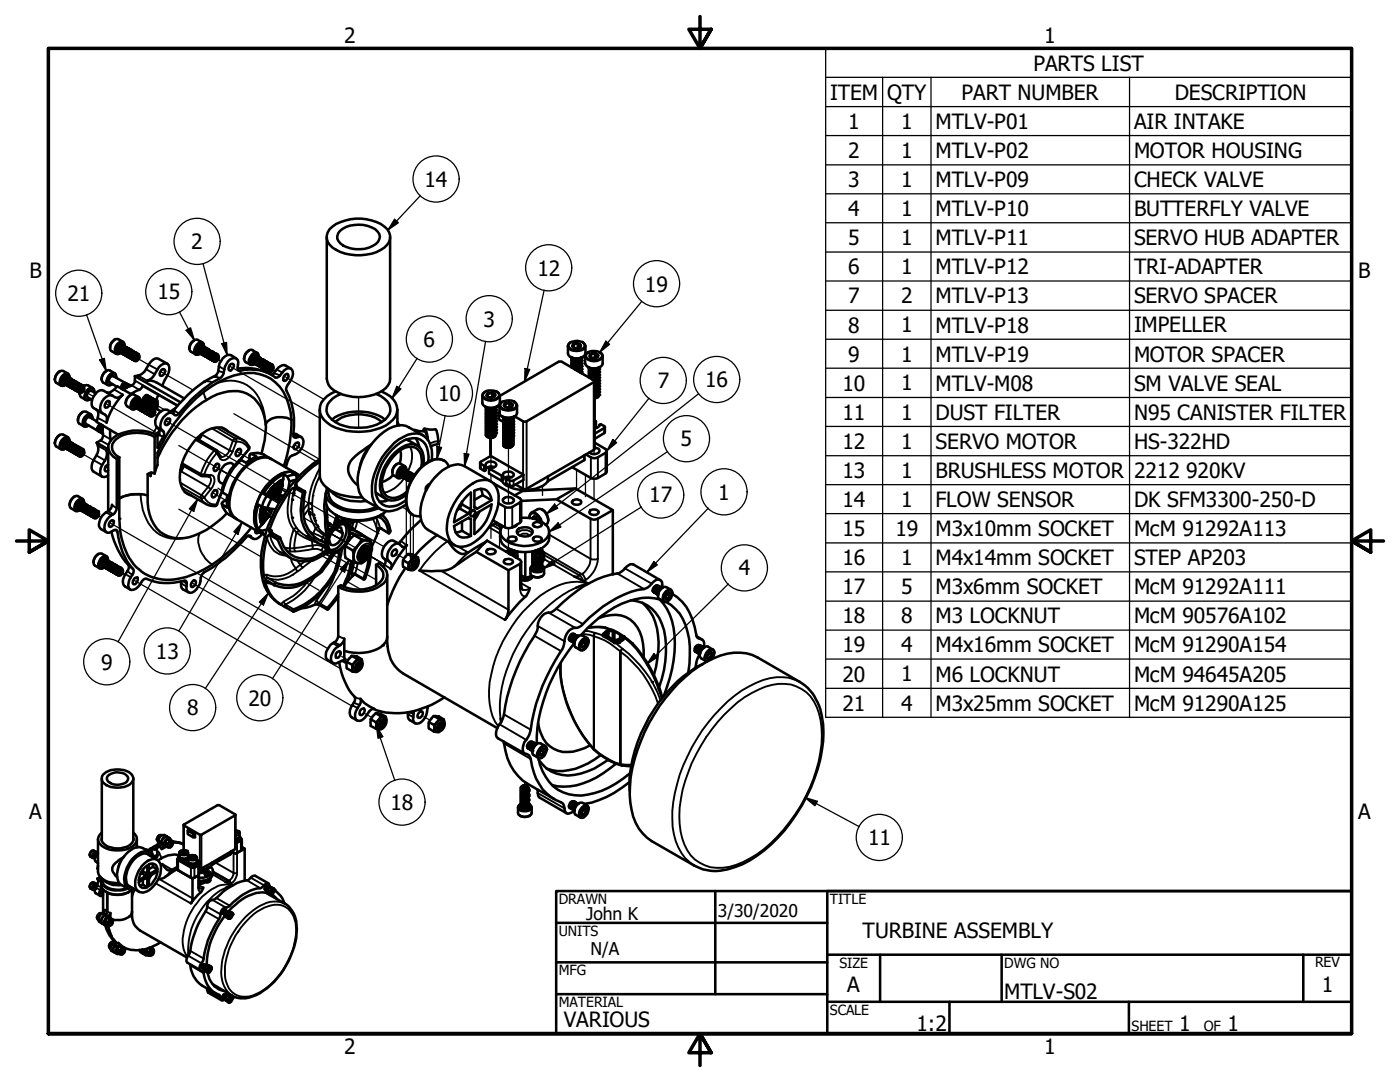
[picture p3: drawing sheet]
<svg xmlns="http://www.w3.org/2000/svg" width="279mm" height="216mm" viewBox="0 0 279 216" stroke-linecap="round" stroke-linejoin="round" font-family="sans-serif">
<defs><g id="words">
<g font-size="4.2">
<text x="68.7" y="8.6">2</text>
<text x="208.4" y="8.6">1</text>
<text x="206.2" y="14.1">PARTS LIST</text>
<text x="165.7" y="19.9">ITEM</text>
<text x="177" y="19.9">QTY</text>
<text x="191.9" y="19.9">PART NUMBER</text>
<text x="234.4" y="19.9">DESCRIPTION</text>
<text x="169.3" y="25.7">1</text>
<text x="179.8" y="25.7">1</text>
<text x="186.7" y="25.7">MTLV-P01</text>
<text x="226.3" y="25.7">AIR INTAKE</text>
<text x="169.3" y="31.5">2</text>
<text x="179.8" y="31.5">1</text>
<text x="186.7" y="31.5">MTLV-P02</text>
<text x="226.3" y="31.5">MOTOR HOUSING</text>
<text x="84.7" y="37.3">14</text>
<text x="169.3" y="37.3">3</text>
<text x="179.8" y="37.3">1</text>
<text x="186.7" y="37.3">MTLV-P09</text>
<text x="226.3" y="37.3">CHECK VALVE</text>
<text x="169.3" y="43.1">4</text>
<text x="179.8" y="43.1">1</text>
<text x="186.7" y="43.1">MTLV-P10</text>
<text x="226.3" y="43.1">BUTTERFLY VALVE</text>
<text x="38.2" y="49.7">2</text>
<text x="169.3" y="48.9">5</text>
<text x="179.8" y="48.9">1</text>
<text x="186.7" y="48.9">MTLV-P11</text>
<text x="226.3" y="49">SERVO HUB ADAPTER</text>
<text x="5.9" y="55.5">B</text>
<text x="31.4" y="59.8">15</text>
<text x="107.3" y="55">12</text>
<text x="128.7" y="58.2">19</text>
<text x="169.3" y="54.7">6</text>
<text x="179.8" y="54.7">1</text>
<text x="186.7" y="54.7">MTLV-P12</text>
<text x="226.3" y="54.7">TRI-ADAPTER</text>
<text x="271.1" y="55.5">B</text>
<text x="13.5" y="60.1">21</text>
<text x="96.5" y="65.2">3</text>
<text x="169.3" y="60.5">7</text>
<text x="179.8" y="60.5">2</text>
<text x="186.7" y="60.5">MTLV-P13</text>
<text x="226.3" y="60.5">SERVO SPACER</text>
<text x="84.5" y="69.2">6</text>
<text x="169.3" y="66.4">8</text>
<text x="179.8" y="66.3">1</text>
<text x="186.7" y="66.4">MTLV-P18</text>
<text x="226.3" y="66.3">IMPELLER</text>
<text x="131.3" y="77.4">7</text>
<text x="140.7" y="77.3">16</text>
<text x="168.1" y="78">10</text>
<text x="169.3" y="72.1">9</text>
<text x="179.8" y="72.1">1</text>
<text x="179.8" y="77.9">1</text>
<text x="186.7" y="72.1">MTLV-P19</text>
<text x="186.7" y="78">MTLV-M08</text>
<text x="226.3" y="72.1">MOTOR SPACER</text>
<text x="226.3" y="78">SM VALVE SEAL</text>
<text x="87.4" y="80">10</text>
<text x="168.1" y="83.8">11</text>
<text x="179.8" y="83.8">1</text>
<text x="186.7" y="83.8">DUST FILTER</text>
<text x="226.3" y="83.8">N95 CANISTER FILTER</text>
<text x="135.8" y="89">5</text>
<text x="168.1" y="89.5">12</text>
<text x="179.8" y="89.5">1</text>
<text x="186.7" y="89.5">SERVO MOTOR</text>
<text x="226.3" y="89.5">HS-322HD</text>
<text x="168.1" y="95.4">13</text>
<text x="179.8" y="95.3">1</text>
<text x="186.7" y="95.4">BRUSHLESS MOTOR</text>
<text x="226.3" y="95.4">2212</text>
<text x="236.7" y="95.4">920KV</text>
<text x="129.5" y="100.3">17</text>
<text x="143.3" y="99.7">1</text>
<text x="168.1" y="101.2">14</text>
<text x="179.8" y="101.2">1</text>
<text x="186.7" y="101.2">FLOW SENSOR</text>
<text x="226.3" y="101.2">DK SFM3300-250-D</text>
<text x="168.1" y="106.9">15</text>
<text x="178.7" y="107">19</text>
<text x="186.7" y="107">M3x10mm SOCKET</text>
<text x="226.3" y="107">McM 91292A113</text>
<text x="168.1" y="112.8">16</text>
<text x="179.8" y="112.8">1</text>
<text x="186.7" y="112.8">M4x14mm SOCKET</text>
<text x="226.3" y="112.8">STEP AP203</text>
<text x="147.4" y="114.8">4</text>
<text x="168.1" y="118.6">17</text>
<text x="179.8" y="118.6">5</text>
<text x="186.7" y="118.6">M3x6mm SOCKET</text>
<text x="226.3" y="118.6">McM 91292A111</text>
<text x="168.1" y="124.4">18</text>
<text x="179.8" y="124.4">8</text>
<text x="186.7" y="124.4">M3 LOCKNUT</text>
<text x="226.3" y="124.4">McM 90576A102</text>
<text x="31.1" y="131.4">13</text>
<text x="168.1" y="130.2">19</text>
<text x="179.8" y="130.2">4</text>
<text x="186.7" y="130.2">M4x16mm SOCKET</text>
<text x="226.3" y="130.2">McM 91290A154</text>
<text x="20.2" y="133.6">9</text>
<text x="168.1" y="136">20</text>
<text x="179.8" y="136">1</text>
<text x="186.7" y="136">M6 LOCKNUT</text>
<text x="226.3" y="136">McM 94645A205</text>
<text x="37.3" y="142.7">8</text>
<text x="49.6" y="140.8">20</text>
<text x="168.1" y="141.8">21</text>
<text x="179.8" y="141.8">4</text>
<text x="186.7" y="141.8">M3x25mm SOCKET</text>
<text x="226.3" y="141.8">McM 91290A125</text>
<text x="77.9" y="161.6">18</text>
<text x="5.8" y="163.4">A</text>
<text x="271" y="163.4">A</text>
<text x="173.2" y="168.7">11</text>
<text x="172.1" y="187.2">TURBINE ASSEMBLY</text>
<text x="169.1" y="198">A</text>
<text x="263.8" y="198">1</text>
<text x="200.4" y="199.3">MTLV-S02</text>
<text x="112.5" y="204.9">VARIOUS</text>
<text x="182.9" y="205.7">1:2</text>
<text x="235.3" y="205.7">1</text>
<text x="245" y="205.7">1</text>
<text x="68.7" y="210.3">2</text>
<text x="208.4" y="210.3">1</text>
</g>
<g font-size="3.5">
<text x="117" y="183.6">John K</text>
<text x="143.3" y="183.1">3/30/2020</text>
<text x="117.9" y="190.6">N/A</text>
</g>
<g font-size="2.8">
<text x="111.5" y="180.3">DRAWN</text>
<text x="165.6" y="180.3">TITLE</text>
<text x="111.5" y="186.8">UNITS</text>
<text x="111.5" y="194.6">MFG</text>
<text x="167.5" y="193.1">SIZE</text>
<text x="200.4" y="193.1">DWG NO</text>
<text x="262.4" y="193">REV</text>
<text x="111.5" y="200.9">MATERIAL</text>
<text x="165.6" y="202.5">SCALE</text>
<text x="225.8" y="205.7">SHEET</text>
<text x="240.2" y="205.7">OF</text>
</g>
</g></defs>
<!-- layer: Tweak Trail (ANSI) -->
<g fill="none" stroke="#000" stroke-width=".25">
<path d="M16.4 77.9l2.3 1.2M27.4 71.5l2.3 1.3M32 74.1l6.5 3.8M40.9 79.2h.1M43.3 71.6l.8 .5M45.8 73l18 10.4M54.2 73.7l.8 .4M56.7 75.1l7.9 4.6M71.6 79.2v6.2M16.4 90.6l2.3 1.2M21 80.5l10.5 6M21 93.2l.6 .3"/>
<path d="M30.6 82.5l.8 .5M31.1 80.8l1.7 .9M33.1 83.9l43.5 25.2M35.7 88.9l19.9 11.6-.4-.3M36.1 93.2l.2 .1M42.4 98.3l2.6 1.5M42.8 93l2.7 1.6-1.4-.8M43.5 97.4l.8 .5M46.7 82.5l16.4 9.6M47.2 90l2.6 1.6M58.8 88.8l5 2.8M62.5 98.9h.1"/>
<path d="M81.1 95.6v3.1M81.9 96.1h.1M85.1 97.1l.3 .1M98 94.7v1.4M98 87.4v5.9M101.5 96.7v3.8M101.5 89.3v6M108.3 97v1.9M115.1 93.7v3.8M116.8 94.7v4.4M118.6 89.7v.9M118.6 95.5v4.1"/>
<path d="M19.4 102.8l.8 .5M21.8 104.3l43.6 25.1M24.2 114.3l.8 .4M26.6 115.7l43.6 25.1M35.7 101.6l16.4 9.5M38.2 116.3l29.7 17.1M52.5 104.1l.1 .1M53.3 103.1l.2 .1M58.4 114.7h.1M59.1 106.5h.1M60.6 103.3l3.1 1.8M61 109h.1"/>
<path d="M61.1 116.3l2.6 1.5M62 109.6h.1M62.2 112h.1M63.3 104.8h.1M64.3 110.9l6.6 3.8M65.4 106.1l5.8 3.4M65.7 110.3l9.4 5.4M66 106.5l3.3 1.8M69.3 116.1l2.7 1.5M71.2 103.9l4.4 2.6M74 111l-1.9-1.1 4.7 2.7M74.7 111.4l-.9-.5 1.4 .9"/>
<path d="M75.2 103.2v3.9M79.4 110.7l1.2 .7M80.3 101.2l1.2 .7M81.1 100.8v10.3M81.9 102.4v9.2M82.5 102.8v9.1M83.5 103l.4 .3M91.7 100.9h.1M98 104.6v2.8M99.7 104.6v4.4M101.5 105.4v4M68.2 131l1.2 .7"/>
<path d="M111.6 132.8h.2M73 142.4l1.2 .8M84.6 143l1.2 .7M104.7 156v1"/>
</g>
<!-- layer: Visible (ANSI) -->
<g fill="none" stroke="#000" stroke-width=".51">
<path d="M65.2 47.3v28.3a3.2 3.2 0 0 0 2.3 2.8 9.2 9.2 0 0 0 9.5-1l.8-1.2 .1-.6v-28.3M65.8 45.7a8.9 8.9 0 0 1 7.4-1.9 5.8 5.8 0 0 1 4.5 2.6 2.68 2.68 0 0 1-1.7 3.4 9.6 9.6 0 0 1-9.6-.4 2.45 2.45 0 0 1-.6-3.7zM67.8 46.1a6.4 6.4 0 0 1 7.1-.4 1.7 1.7 0 0 1 .1 3 6.3 6.3 0 0 1-7.1-.1 1.57 1.57 0 0 1-.1-2.5zM11.9 74.1a2.17 2.17 0 0 0-1 1.7M12.4 76.1l.3 .4M12.7 75.8l-.1 .1M13.1 75.5l-.3 .5M13.3 75.6l-.3 .5M13.3 75.2a.77 .77 0 0 0-.8 .4 .77 .77 0 0 0 .1 .9M13.4 75.2a.85 .85 0 0 0-1 .9l.4-.5M13.5 75.7l-.4 .5M13.5 75.2a.8 .8 0 0 0-.8 .5 .8 .8 0 0 0 .1 .9"/>
<path d="M13.5 75.3l-.1-.1a1.03 1.03 0 0 0-.7 1.3l.2 .1M13.6 74.5l-1-.5a1.58 1.58 0 0 0-1.6 1.9l.2 .5 1 .6M13.6 75.8l-.3 .5M13.7 75.3a.87 .87 0 0 0-.8 .5 .87 .87 0 0 0 .1 .9M13.7 75.4a.78 .78 0 0 0-.8 .4 .78 .78 0 0 0 .2 .9l-.7 .3a.85 .85 0 0 1-.2-1.4 1.21 1.21 0 0 1 1.5-.9l.1 .4v.3M13.8 75.9l-.3 .5M13.8 75.4a.84 .84 0 0 0-.7 1.4M13.8 75.2v-.4l-.2-.2a.96 .96 0 0 0-1.3 .5 1.79 1.79 0 0 0-.3 1.7l.5 .2 .5-.2M13.9 75.5a.62 .62 0 0 0-.7 .1 .62 .62 0 0 0-.2 .6v.3l.2 .3M14 76l-.3 .5M14 75.5a.87 .87 0 0 0-.7 1.4M14 75.6a.8 .8 0 0 0-.7 .4 .8 .8 0 0 0 .1 .9"/>
<path d="M14.2 76.1l-.3 .5M14.2 75.6a.89 .89 0 0 0-.7 1.4M14.2 75.7l-.1-.1a.84 .84 0 0 0-.5 1.4M14.4 76.2l-.4 .5M14.4 75.8a.83 .83 0 0 0-.8 .4 .83 .83 0 0 0 .1 .9M14.4 75.8l-.1-.1a1.03 1.03 0 0 0-.7 1.3l.2 .1M14.5 76.3l-.3 .5M14.5 75.8a.87 .87 0 0 0-.7 .5 .87 .87 0 0 0 0 .9M14.6 75.9a.81 .81 0 0 0-.8 .3 .81 .81 0 0 0 0 .9l.2 .1M14.7 76.5l-.3 .4M14.7 75.9a.84 .84 0 0 0-.7 1.4M14.7 76l-.1-.1a.9 .9 0 0 0-.5 1.4"/>
<path d="M14.9 76.5l-.3 .5M14.9 76.1a.83 .83 0 0 0-.8 .4 .83 .83 0 0 0 .1 .9M14.9 76.1a.84 .84 0 0 0-.8 .3 .84 .84 0 0 0 0 .9l.2 .1M15 76.6l-.2 .5M15 76.1a.89 .89 0 0 0-.6 1.4M15.1 76.2l-.1-.1a.84 .84 0 0 0-.5 1.4M15.2 76.7l-.3 .5M15.2 76.3a.83 .83 0 0 0-.7 .4 .83 .83 0 0 0 0 .9M15.3 76.3l-.2-.1-.4 .3a.72 .72 0 0 0 0 1.1M15.4 76.8l-.3 .5M15.4 76.3a.87 .87 0 0 0-.8 .5 .87 .87 0 0 0 .1 .9M15.5 76.4a.82 .82 0 0 0-.8 .4 .82 .82 0 0 0 .1 .9"/>
<path d="M15.6 77l-.3 .4M15.6 76.5a.84 .84 0 0 0-.7 1.3M15.6 76.5l-.1-.1a.9 .9 0 0 0-.5 1.5M15.7 77l-.2 .5M15.7 76.6a.83 .83 0 0 0-.7 .4 .83 .83 0 0 0 0 .9h.1M15.8 77.8l.2 .3a.62 .62 0 0 1 .1-.7 .62 .62 0 0 1 .7-.1 .83 .83 0 0 1-.9 1.1zM15.8 76.6l-.1-.1a1.03 1.03 0 0 0-.7 1.4h.2M15.9 78.6v-.2l.1 .7 1.1 .7M15.9 77.2l-.3 .4M15.9 76.6a.84 .84 0 0 0-.7 .5 .84 .84 0 0 0 0 .9M16 76.7l-.1-.1a.84 .84 0 0 0-.5 1.4M16.1 77.3l-.3 .4"/>
<path d="M16.1 76.8a.83 .83 0 0 0-.7 .4 .83 .83 0 0 0 0 .9M16.2 76.8l-.2-.1-.4 .3a.78 .78 0 0 0 0 1.2M16.3 76.8a.87 .87 0 0 0-.7 1.4M16.4 77.5h.3a.48 .48 0 0 1 0 .5 .48 .48 0 0 1-.5 .2v-.4zM16.4 76.9a.79 .79 0 0 0-.9 .4 .79 .79 0 0 0 .2 .9M16.4 77a.84 .84 0 0 0-.6 1.3M16.5 77.2a.84 .84 0 0 0-.5 .9M16.5 77a.78 .78 0 0 0-.8 .5 .78 .78 0 0 0 .2 .9M16.7 77.1l.6-.3 1.2 .6M16.8 77.3l-.2-.3-.3 .1-.5 .7M16.9 77l-.3 .1a.83 .83 0 0 0-.8 1.1M18.8 78.3v-.4l-.2-.3a1.07 1.07 0 0 0-1.5 .9 .85 .85 0 0 0 .2 1.3h.4l.3-.2"/>
<path d="M18.8 78.1l-.1-.4-.2-.2a.92 .92 0 0 0-1.2 .5 1.49 1.49 0 0 0-.2 1.8l.4 .1 .4-.2M19.1 78.5l-.9-.5a.87 .87 0 0 0-.7 1.3l.9 .5M21.2 78.2a1.31 1.31 0 0 0 1.6-.5l.6-.6 2.8 1.6M21.3 74a2.15 2.15 0 0 0-1 1.7M22.4 78.9l-1.7-.9a1.26 1.26 0 0 0-1.7 .6 2.06 2.06 0 0 0-.3 2.8l1.7 1M22.4 78.9a1.09 1.09 0 0 0 1.7 .2l.4-.4a13.3 13.3 0 0 0-3.2 5.6 1.36 1.36 0 0 0-.9-1.9M22.4 78.9a2.26 2.26 0 0 0-2.4 2.3l.1 1 .3 .2M22.9 74.5l-1-.6a1.65 1.65 0 0 0-1.6 1.9l.3 .5 .9 .5M22.9 67.8a2.04 2.04 0 0 0-.9 1.6M23.2 75.3l-.2-.6-.3-.2a1.7 1.7 0 0 0-1.2 2.2l.5 .1 .4-.2M23.2 75.2l-.1-.5a.69 .69 0 0 0-1.1 0 1.57 1.57 0 0 0-.5 2.1l.3 .1 .4-.2M23.4 69.8l.3 .4"/>
<path d="M23.7 69.4l-.1 .1M24.1 69.2l-.3 .4M24.3 69.3l-.3 .4M24.3 68.8a.77 .77 0 0 0-.8 .4 .77 .77 0 0 0 .1 .9M24.4 68.8a.85 .85 0 0 0-1 1l.3-.6M24.4 69.3l-.2 .5M24.4 68.9a.83 .83 0 0 0-.7 .4 .83 .83 0 0 0 0 .9h.1M24.5 69l-.1-.2a1.03 1.03 0 0 0-.7 1.4h.2M24.6 68.2l-1-.5a1.58 1.58 0 0 0-1.6 1.8l.2 .5 1 .6M24.6 69.5l-.3 .4M24.6 69a.83 .83 0 0 0-.7 .4 .83 .83 0 0 0 .1 1M24.7 69h-.1a.84 .84 0 0 0-.5 1.4l-.7 .2a1.38 1.38 0 0 1 .7-2.3h.3l.3 .1 .1 .7a.83 .83 0 0 0-.7 .4 .83 .83 0 0 0 0 .9"/>
<path d="M24.7 76.8l-.3 .4M24.8 69.6l-.3 .4M24.8 68.9v-.4l-.2-.2a.96 .96 0 0 0-1.3 .5 1.79 1.79 0 0 0-.3 1.6l.5 .3 .4-.2M24.9 69.2l-.2-.2-.4 .3a.78 .78 0 0 0 0 1.2M24.9 76.8l-.3 .5M25 69.7l-.3 .5M25 69.2a.9 .9 0 0 0-.7 1.3M25.1 69.2a.8 .8 0 0 0-.8 .4 .8 .8 0 0 0 .1 .9M25.1 76.5l-2.5-1.4a.8 .8 0 0 0-.7 .4 .8 .8 0 0 0 0 .8l1.4 .9M25.1 77l-.3 .4M25.1 69.8l-.2 .4M25.1 69.3a.84 .84 0 0 0-.6 1.3"/>
<path d="M25.1 76.5a.76 .76 0 0 0-.8 1 .83 .83 0 0 1 .7-1 .81 .81 0 0 0-.8 1M25.2 69.3a.78 .78 0 0 0-.8 .5 .78 .78 0 0 0 .2 .9M25.3 76.6a.74 .74 0 0 0-.9 .9v.2M25.3 69.8l-.2 .6M25.3 69.4a.83 .83 0 0 0-.7 .4 .83 .83 0 0 0 0 .9h.1M25.3 76.6l-.2-.1-.4 .3-.3 .4v.5M25.4 69.5l-.1-.2a1.03 1.03 0 0 0-.7 1.4h.2M25.5 76.6a.86 .86 0 0 0-.9 1.1M25.5 70l-.3 .4M25.5 69.5a.87 .87 0 0 0-.8 .5 .87 .87 0 0 0 .1 .9M25.5 76.7a.78 .78 0 0 0-.8 .3 .78 .78 0 0 0-.1 .8M25.6 69.5a.78 .78 0 0 0-.8 .5 .78 .78 0 0 0 .2 .9"/>
<path d="M25.6 76.8l-.3-.1-.3 .4-.2 .6 .3-.8 .4-.2 .2 .1M25.7 70.1l-.3 .4M25.7 69.6a.83 .83 0 0 0-.8 .4 .83 .83 0 0 0 .1 .9M25.8 69.7l-.2-.2-.4 .3a.78 .78 0 0 0-.1 1.2M25.8 76.8a.83 .83 0 0 0-.8 .7l.2-.5M25.8 70.2l-.2 .5M25.8 69.7a.9 .9 0 0 0-.6 1.4M25.8 76.9h-.4l-.4 .6M25.9 77l-.1 .1M26 69.7a.8 .8 0 0 0-.8 .4 .8 .8 0 0 0 .1 1M26 77a.52 .52 0 0 0-.7 .3l.1-.1M26 70.3l-.2 .4"/>
<path d="M26 69.8a.89 .89 0 0 0-.7 1.3h.1M26 77a.48 .48 0 0 0-.7 .3M26.1 78.6l1.1-.6a1.38 1.38 0 0 0 1.2-1l7 4M26.1 69.8a.78 .78 0 0 0-.8 .5 .78 .78 0 0 0 .2 .9M26.1 78.8a1.8 1.8 0 0 0-1 1.7M26.2 70.4l-.2 .5M26.2 69.9a.87 .87 0 0 0-.8 1.2l.2 .1M26.3 70l-.1-.2a1.03 1.03 0 0 0-.7 1.4h.2M26.4 70.5l-.3 .4M26.4 70a.87 .87 0 0 0-.8 .5 .87 .87 0 0 0 .1 .9M26.5 70a.78 .78 0 0 0-.8 .5 .78 .78 0 0 0 .1 .9M26.5 70.6l-.2 .5"/>
<path d="M26.6 70.1a.83 .83 0 0 0-.8 .4 .83 .83 0 0 0 .1 .9M26.7 70.2l-.2-.2a1.06 1.06 0 0 0-.7 1.4l.2 .1M26.7 70.7l-.2 .5M26.7 70.2a.79 .79 0 0 0-.7 .5 .79 .79 0 0 0 .1 .9M26.8 71.4l.2 .4a.64 .64 0 0 1 .1-.7 .64 .64 0 0 1 .7-.2 .89 .89 0 0 1-.9 1.1zM26.8 70.2a.8 .8 0 0 0-.8 .5 .8 .8 0 0 0 .2 .9M26.9 75.1a1.58 1.58 0 0 1-.4 1.7l-1.9 1M26.9 70.8l-.2 .4M26.9 70.3a.89 .89 0 0 0-.7 1.3h.1M26.9 75.1l9.1 5.2M27 70.4a.78 .78 0 0 0-.8 .4 .78 .78 0 0 0 .2 .9M27.1 70.9l-.3 .5"/>
<path d="M27.1 70.4a.84 .84 0 0 0-.8 .5 .84 .84 0 0 0 .1 .9M27.2 70.5l-.1-.1a.9 .9 0 0 0-.6 1.4M27.3 70.5a.87 .87 0 0 0-.8 .5 .87 .87 0 0 0 .1 .9M27.4 71.2l.3-.1a.49 .49 0 0 1 0 .6 .49 .49 0 0 1-.5 .1v-.4zM27.4 70.5a.78 .78 0 0 0-.8 .5 .78 .78 0 0 0 .1 .9M27.4 70.6a.84 .84 0 0 0-.6 1.3M27.5 70.9a.84 .84 0 0 0-.5 .9M27.5 79.9a.81 .81 0 0 0-.8 .4 .81 .81 0 0 0 0 .9M27.6 70.7a.76 .76 0 0 0-.9 .4 .76 .76 0 0 0 .2 .9M27.6 79.9a.81 .81 0 0 0-1 .9l.3-.5M27.6 79.9a.9 .9 0 0 0-.7 1.4M27.6 79.9h.1"/>
<path d="M27.6 70.7a.78 .78 0 0 0-.7 1.2M27.7 79.2l-1-.5a1.65 1.65 0 0 0-1.6 1.9l.3 .5 1 .6M27.7 70.9l-.1-.2h-.3l-.5 .7M27.9 79.7l4.2 2.4M28 79.9l-.1-.4-.2-.2a.92 .92 0 0 0-1.2 .5 1.49 1.49 0 0 0-.1 1.9h.3l.4-.2M28.5 79.6v.4M29 79.2l-.3 .4M29.1 78.9h.3M29.1 79.3l-.2 .5M29.1 78.9h.2M29.3 79.4l-.3 .5M29.5 79.5l-.3 .4"/>
<path d="M29.5 79a.86 .86 0 0 0-.9 1.1M29.6 79.1a.78 .78 0 0 0-.8 .2 .78 .78 0 0 0-.1 .8M29.7 79.6l-.3 .5M29.7 79.2l-.2-.1-.4 .2-.3 .9a.9 .9 0 0 1 .9-1.1l-.4-.3a1.3 1.3 0 0 0-.9 1.2v-.2M29.8 79.2a.85 .85 0 0 0-.8 1.1 .89 .89 0 0 1 .9-1.1M29.8 79.7l-.2 .4M30 79.3a.83 .83 0 0 0-.8 1.1 .76 .76 0 0 1 .9-1M30 79.8l-.3 .5M30.2 79.9l-.3 .5M30.2 79.4a.74 .74 0 0 0-.9 .9v.2M30.3 79.5l-.3-.1-.3 .2-.3 .5v.4M30.4 79.5a.9 .9 0 0 0-.9 1.1"/>
<path d="M30.5 79.6a.83 .83 0 0 0-.9 1M30.5 79.6a.9 .9 0 0 0-.8 1.1l.1-.7 .6-.4 .2 .1M30.7 79.7a.91 .91 0 0 0-.8 1.1 .89 .89 0 0 1 .9-1M30.9 79.8a.86 .86 0 0 0-.8 1.1M31 79.9a.78 .78 0 0 0-.8 .2 .78 .78 0 0 0-.1 .9M31.1 79.9a.74 .74 0 0 0-.9 .9v.2M31.7 78.8l-.4 .8 .1 .5M32.2 73.9l.2-.2 .5 .1a.93 .93 0 0 1-.9 1.2 .89 .89 0 0 1 .2-1.1zM32.4 77l.5-1.2a3.3 3.3 0 0 0 .8-3 .99 .99 0 0 0-1.5 0l-.8 .9a3.4 3.4 0 0 1-2.1 2.2h.7l1.2 .4 5.6 3.2M33.4 72.6l-1.7-1a1.3 1.3 0 0 0-1.7 .7l-.3 .5a3.1 3.1 0 0 1-2.8 2.3M38.8 67.9a1.8 1.8 0 0 0-1 1.6M39.3 69.9l.3 .4"/>
<path d="M39.6 69.5l-.1 .2M39.9 69.3l-.2 .5M40.1 69.4l-.3 .4M40.2 69a.85 .85 0 0 0-.8 1.2h.1M40.3 69a.81 .81 0 0 0-1 .9l.3-.5M40.3 69.5l-.3 .5M40.3 69a.83 .83 0 0 0-.8 .5 .83 .83 0 0 0 .1 .9M40.4 68.3l-1-.5a1.65 1.65 0 0 0-1.6 1.9l.3 .5 1 .5M40.4 69.1l-.2-.1-.4 .2a.72 .72 0 0 0 0 1.2M40.4 69.6l-.2 .4M40.4 69.1a.87 .87 0 0 0-.6 1.4M40.6 69.2a.79 .79 0 0 0-.9 .4 .79 .79 0 0 0 .2 .9"/>
<path d="M40.6 69.7l-.2 .5M40.6 69.2a.84 .84 0 0 0-.6 1.3M40.7 69.2l-.2-.7a1.41 1.41 0 0 0-1.6 1.8l.1 .3 .2 .1 .7-.2M40.7 69l-.1-.4-.2-.2a.92 .92 0 0 0-1.2 .5 1.49 1.49 0 0 0-.1 1.8l.3 .1 .4-.2M40.7 69.3l-.1-.1a.9 .9 0 0 0-.5 1.4M40.8 69.8l-.2 .5M40.8 69.3a.83 .83 0 0 0-.7 .5 .83 .83 0 0 0 0 .9h.1M40.9 69.4l-.1-.1a1.03 1.03 0 0 0-.7 1.3l.2 .1M41 69.9l-.3 .5M41 69.4a.84 .84 0 0 0-.7 .5 .84 .84 0 0 0 0 .8M41.1 69.5l-.1-.1a.84 .84 0 0 0-.6 1.4M41.1 70l-.2 .5"/>
<path d="M41.2 69.5a.83 .83 0 0 0-.8 .5 .83 .83 0 0 0 .1 .9M41.3 69.6l-.2-.1-.4 .2a.78 .78 0 0 0-.1 1.2M41.3 70.1l-.2 .4M41.3 69.6a.87 .87 0 0 0-.6 1.4M41.4 69.7a.78 .78 0 0 0-.8 .4 .78 .78 0 0 0 .2 .9M41.5 70.2l-.2 .5M41.5 69.7a.89 .89 0 0 0-.7 1.4h.1M41.6 69.8a.78 .78 0 0 0-.8 .4 .78 .78 0 0 0 .2 .9M41.7 70.3l-.2 .5M41.7 69.8a.83 .83 0 0 0-.8 .5 .83 .83 0 0 0 .1 .9h.1M41.8 69.9l-.1-.1a1.03 1.03 0 0 0-.7 1.3l.1 .1M41.8 70.4l-.2 .5"/>
<path d="M41.9 69.9a.83 .83 0 0 0-.8 .5 .83 .83 0 0 0 .1 .8M42 70l-.2-.1a.85 .85 0 0 0-.5 1.4M42 70.5l-.2 .5M42.1 70a.83 .83 0 0 0-.8 .5 .83 .83 0 0 0 .1 .9M42.2 70.1l-.2-.1a1.06 1.06 0 0 0-.7 1.3l.2 .1M42.2 70.6l-.2 .5M42.2 70.1a.87 .87 0 0 0-.6 1.4M42.3 70.2a.78 .78 0 0 0-.8 .4 .78 .78 0 0 0 .2 .9M42.4 70.7l-.2 .5M42.4 70.2a.89 .89 0 0 0-.7 1.4h.1M42.5 70.3a.78 .78 0 0 0-.8 .4 .78 .78 0 0 0 .1 .9M42.6 70.8l-.3 .5"/>
<path d="M42.6 70.4a.83 .83 0 0 0-.8 .4 .83 .83 0 0 0 .1 .9M42.7 71.6l.2 .3 .2-.7 .4-.2a.7 .7 0 0 1 0 .9 .7 .7 0 0 1-.8 .2zM42.7 70.4l-.2-.1a1.03 1.03 0 0 0-.7 1.3l.2 .1M42.7 70.9l-.2 .5M42.8 70.4a.83 .83 0 0 0-.8 .5 .83 .83 0 0 0 .1 .9M42.9 70.5l-.2-.1a.85 .85 0 0 0-.5 1.4M42.9 71.1l-.2 .4M42.9 70.5a.84 .84 0 0 0-.6 1.4M43.1 70.6a.62 .62 0 0 0-.7 .1 .62 .62 0 0 0-.2 .6l-.1 .3 .3 .3M43.1 70.6a.87 .87 0 0 0-.6 1.4M43.2 74.9a24.2 24.2 0 0 0-8.9 7.5M43.2 71.3l.4-.1a.54 .54 0 0 1-.5 .8z"/>
<path d="M43.2 70.7a.78 .78 0 0 0-.8 .4 .78 .78 0 0 0 .1 .9M43.3 70.7a.89 .89 0 0 0-.7 1.4h.1a.94 .94 0 0 1 .8-1.2M43.4 71a.84 .84 0 0 0-.5 .9M43.4 70.8l-.2-.1a.84 .84 0 0 0-.5 1.4M43.6 71.1l-.2-.3-.2 .1-.5 .7M45.8 72.8l.3-.2h.4a.93 .93 0 0 1-.7 1.3 .76 .76 0 0 1 0-1.1zM47.1 71.5l-1-.6a1.65 1.65 0 0 0-2 1.1l-.3 .5-.1 .6a2.33 2.33 0 0 1-.9 2.1M47.4 73.5a10.8 10.8 0 0 1 6.8 1.2M49.7 69.9v.1a1.72 1.72 0 0 0-1 1.6M50.2 71.9l.3 .4M50.5 70.7l.7-.3 .4 .5v.3a.89 .89 0 0 0-.7 1.4l-.7 .2a.85 .85 0 0 1-.3-1.3zM50.5 71.6l-.1 .1"/>
<path d="M50.9 71.4l-.3 .4M50.9 72.6h.1M51.1 71.4l-.4 .5M51.1 71a.84 .84 0 0 0-.8 .4 .84 .84 0 0 0 .1 .9M51.2 71.1a.73 .73 0 0 0-.8 .1 .73 .73 0 0 0-.2 .7l.3-.5M51.2 71.6l-.3 .4M51.2 71.1a.84 .84 0 0 0-.7 1.3M51.2 71.1h.1M51.3 70.4l-.9-.6a1.65 1.65 0 0 0-1.7 1.9l.3 .6 1 .5M51.3 71.1h-.2a.96 .96 0 0 0-.6 1.2l.2 .2M51.4 71.6l-.3 .5M51.4 71.2a.79 .79 0 0 0-.8 .4 .79 .79 0 0 0 .1 .9"/>
<path d="M51.4 71.2l-.1-.1a.86 .86 0 0 0-.5 1.4M51.6 71.8l-.3 .4M51.6 71.1v-.4a.71 .71 0 0 0-1.2-.1 1.98 1.98 0 0 0-.6 2 .64 .64 0 0 0 .9 .1M51.6 71.3a.78 .78 0 0 0-.8 .5 .78 .78 0 0 0 .2 .8M51.8 71.9l-.4 .4M51.8 71.4a.8 .8 0 0 0-.8 .4 .8 .8 0 0 0 .1 .9M51.8 71.4l-.1-.1a.9 .9 0 0 0-.5 1.5M51.9 71.9l-.3 .6M51.9 71.4a.9 .9 0 0 0-.7 1.4M52 71.5l-.2-.1a1.06 1.06 0 0 0-.6 1.4h.2M52.1 72.1l-.3 .4M52.1 71.6a.83 .83 0 0 0-.7 .4 .83 .83 0 0 0 0 .9"/>
<path d="M52.2 71.6a.79 .79 0 0 0-.8 .4 .79 .79 0 0 0 .1 1M52.3 72.1l-.3 .5M52.3 71.7a.82 .82 0 0 0-.8 1.2l.1 .1M52.3 71.8l-.1-.2a1.03 1.03 0 0 0-.7 1.4h.2M52.5 72.3l-.3 .4M52.5 71.8a.87 .87 0 0 0-.7 1.4M52.5 71.8a.78 .78 0 0 0-.8 .5 .78 .78 0 0 0 .2 .9M52.6 72.4l-.3 .4M52.6 71.9a.84 .84 0 0 0-.7 .4 .84 .84 0 0 0 0 .9M52.7 71.9l-.1-.1a.9 .9 0 0 0-.5 1.5M52.8 72.5l-.3 .5M52.8 72a.83 .83 0 0 0-.7 .5 .83 .83 0 0 0 0 .8"/>
<path d="M52.9 72l-.2-.1a1.06 1.06 0 0 0-.6 1.4h.2M53 72.6l-.3 .4M53 72.1a.84 .84 0 0 0-.7 1.3M53.1 72.1a.79 .79 0 0 0-.9 .4 .79 .79 0 0 0 .2 1M53.1 72.7l-.2 .5M53.1 72.2a.87 .87 0 0 0-.8 1.2l.2 .1M53.2 72.3l-.1-.2a.9 .9 0 0 0-.5 1.5M53.3 72.8l-.2 .4M53.3 72.3a.87 .87 0 0 0-.6 1.4M53.4 72.3a.78 .78 0 0 0-.8 .5 .78 .78 0 0 0 .2 .9M53.5 72.9l-.3 .4M53.5 72.4a.83 .83 0 0 0-.7 .4 .83 .83 0 0 0 0 .9"/>
<path d="M53.6 73.7l.1 .2 .3-.6 .4-.3a.67 .67 0 0 1 0 .9 .67 .67 0 0 1-.8 .2zM53.6 72.5l-.2-.1a.85 .85 0 0 0-.4 1.4M53.7 73l-.3 .5M53.7 72.5a.83 .83 0 0 0-.8 .5 .83 .83 0 0 0 .1 .9M53.8 72.6l-.2-.1a1.06 1.06 0 0 0-.6 1.3l.1 .1M53.8 73.1l-.2 .4M53.8 72.6a.84 .84 0 0 0-.6 1.3M53.9 72.6a.78 .78 0 0 0-.8 .5 .78 .78 0 0 0 .2 .9M54 72.7a.87 .87 0 0 0-.8 1.2l.2 .1M54.1 73.3h.4a.54 .54 0 0 1-.5 .7zM54.1 72.8l-.1-.2a.9 .9 0 0 0-.5 1.5M54.2 73.1l-.3 .2-.2 .6"/>
<path d="M54.2 72.8a.83 .83 0 0 0-.8 .5 .83 .83 0 0 0 .2 .9M54.3 72.8h-.1a1.03 1.03 0 0 0-.7 1.3l.2 .1M54.4 72.9a.85 .85 0 0 0-.8 1.2M54.5 73.1l-.1-.2h-.3l-.5 .8M56.7 75l.3-.3 .4-.1a.94 .94 0 0 1-.6 1.4 .66 .66 0 0 1-.1-1zM58 73.5l-1-.5a1.43 1.43 0 0 0-1.8 .7l-.9 1.2M66.9 78.1a5.1 5.1 0 0 0-3 2.9 3.7 3.7 0 0 0 2.1 3.9 12.5 12.5 0 0 0 11 0 4.3 4.3 0 0 0 2.3-3.2 4.3 4.3 0 0 0-3.2-3.6M68.1 78.6a3.7 3.7 0 0 0-2.9 3.4 4.7 4.7 0 0 0 3.6 3 9.2 9.2 0 0 0 8-1.2 2.5 2.5 0 0 0-.2-4.3l-.7-.5-.8-.4M96.3 78.9v1.5a1.75 1.75 0 0 0 2.3 .9 1.47 1.47 0 0 0 1.2-.9v-1.5M96.6 78.3a2.52 2.52 0 0 1 2.9 .1 .83 .83 0 0 1-.6 1.2 2.06 2.06 0 0 1-2.6-.7zM96.8 78.2a.81 .81 0 0 0-.5 .9 2.19 2.19 0 0 0 3.4 0 .81 .81 0 0 0-.6-.9M97.2 78.6a1.05 1.05 0 0 1 1.7 .3l-.3 .3 .2-.5-.6-.3-.9 .1-.1 .5z"/>
<path d="M97.3 78.5v.7M97.4 79.2l-.2-.2 .6 .3 .8-.1M97.9 79.3h.4M98.2 78.4v.8M99.8 79l11.9-6.9 .4 .1 6.5 3.8-.1 .3-13.4 7.8h-.7l-1.7-1M113.3 69v1.5a1.84 1.84 0 0 0 2.3 1l.9-.4 .2-.3 .1-.3v-1.5M113.7 68.4a2.37 2.37 0 0 1 2.9 .2 .76 .76 0 0 1-.6 1.1 1.9 1.9 0 0 1-2.6-.7zM113.9 71.2a2.4 2.4 0 0 0 2.4 0M113.9 68.3a.94 .94 0 0 0-.6 1 2.31 2.31 0 0 0 3.5 0 1.02 1.02 0 0 0-.5-1M114.1 73.1v.2v-.1M114.1 71.4a1.29 1.29 0 0 0 1.9 0M114.3 68.8a.88 .88 0 0 1 .9-.4 .88 .88 0 0 1 .7 .8l-.2 .1 .2-.5-.6-.3-.4 .1h-.4l-.3 .5z"/>
<path d="M114.5 68.6v.7l-.3-.2a1.16 1.16 0 0 0 1.5 .2M114.7 73.4h.7M114.7 73.2h.7M114.7 72.8h.7M114.7 72.6h.7M114.7 72.3h.7M114.7 72h.7M114.7 71.7h.7M115.3 68.5v.9M115.4 69.4l-.5 .1M115.4 74h-.1M115.9 71.4a1.51 1.51 0 0 1-1.8 0v.2a1.17 1.17 0 0 0 2-.2 1.26 1.26 0 0 1-1.9 .4l-.1-.3"/>
<path d="M116.1 73.1a1 1 0 0 1-1.3 .6h.6M116.1 74.1l-.1 .3 .1-.2M116.1 73.8l-.3 .6M116.1 73.5a.52 .52 0 0 1-.5 .7M116.1 73.2a.76 .76 0 0 1-.8 .8 .78 .78 0 0 0 .8-.7M116.1 73a1.03 1.03 0 0 1-1.4 .7M116.1 72.6a1.12 1.12 0 0 1-.9 .8 1.12 1.12 0 0 1-1.1-.4v-.2M116.1 72.4a1.12 1.12 0 0 1-.9 .8 1.12 1.12 0 0 1-1.1-.4v-.3M116.1 72.1a1.12 1.12 0 0 1-.9 .8 1.12 1.12 0 0 1-1.1-.4v-.3M116.1 71.8a1.12 1.12 0 0 1-.9 .8 1.12 1.12 0 0 1-1.1-.4v-.3M116.1 71.5a1.12 1.12 0 0 1-.9 .8 1.12 1.12 0 0 1-1.1-.4v-.3M116.1 73.9l-.2 .5"/>
<path d="M116.1 73.7v.2l-.5 .3M116.1 72.8a1.11 1.11 0 0 1-.9 .7 1.11 1.11 0 0 1-1.1-.5v-.1M116.1 72.5a1.26 1.26 0 0 1-1.9 .4l-.1-.3M116.1 72.2a1.11 1.11 0 0 1-.9 .7 1.11 1.11 0 0 1-1.1-.5v-.1M116.1 71.9a1.26 1.26 0 0 1-1.9 .4l-.1-.2M116.1 71.6a1.11 1.11 0 0 1-.9 .7 1.11 1.11 0 0 1-1.1-.5M116.1 74.4v.1M116.8 71.1v1.4a2.12 2.12 0 0 0 3.4 .3l.1-1.7M117.2 70.4a2.21 2.21 0 0 1 3 .5 1.36 1.36 0 0 1-1.8 1 1.54 1.54 0 0 1-1.5-.8zM117.3 73.2a2.51 2.51 0 0 0 2.5 0M117.4 70.3a.78 .78 0 0 0-.4 1.3 2.34 2.34 0 0 0 3.3-.4 .81 .81 0 0 0-.6-.9M117.5 75.2v.1"/>
<path d="M117.6 75.1v.2M117.6 73.4a1.4 1.4 0 0 0 1.8 0l-.4 .3h-.9l-.4-.2-.1-.2-.1 .3a1.29 1.29 0 0 0 2.1-.3 1.13 1.13 0 0 1-1 .7 1.13 1.13 0 0 1-1.1-.5M117.7 70.7a1.05 1.05 0 0 1 1.7 .3l-.3 .3 .3-.4-.7-.4-.5 .2-.3-.1-.2 .5zM117.9 70.6v.7M118.1 75.4h.7M118.1 75.1h.7M118.1 74.9h.7M118.1 74.5h.7M118.1 74.3h.7M118.1 74h.7M118.1 73.7h.7M118.4 71.4h.4"/>
<path d="M118.7 76.1l-.1 13.6-13.5 7.8h-.7l-1.5-.9M118.7 79.4h.1M118.7 78.9h.1M118.7 78.3h.1M118.7 77.7h.1M118.7 77.2h.1M118.7 76.6h.1M118.7 70.5v.9M118.8 75.7l-.5 .1M119.1 71.3l-.8 .1-.6-.3 .3 .3M119.4 79.2l-.7 .3M119.5 78.7a.74 .74 0 0 1-.8 .7"/>
<path d="M119.5 78.4a.68 .68 0 0 1-.8 .7M119.5 78.1a.74 .74 0 0 1-.8 .8M119.5 77.8a.68 .68 0 0 1-.8 .7M119.5 77.5a.74 .74 0 0 1-.8 .8M119.5 77.2a.68 .68 0 0 1-.8 .8M119.5 77a.74 .74 0 0 1-.8 .7M119.5 76.6a.68 .68 0 0 1-.8 .8M119.5 76.4a.74 .74 0 0 1-.8 .8M119.5 76.1a.68 .68 0 0 1-.8 .7M119.5 75.8a.74 .74 0 0 1-.8 .8M119.5 75.5a.68 .68 0 0 1-.8 .8M119.5 75.2a.87 .87 0 0 1-.9 .8"/>
<path d="M119.5 74.9a.92 .92 0 0 1-1.3 .8M119.5 74.7a1.12 1.12 0 0 1-.9 .8 1.12 1.12 0 0 1-1.1-.4l.1-.3M119.5 74.4a1.12 1.12 0 0 1-.9 .8 1.12 1.12 0 0 1-1.1-.5l.1-.2M119.5 74.1a1.12 1.12 0 0 1-.9 .8 1.12 1.12 0 0 1-1.1-.4l.1-.3M119.5 73.8a1.12 1.12 0 0 1-.9 .8 1.12 1.12 0 0 1-1.1-.4l.1-.3M119.5 73.5a1.12 1.12 0 0 1-.9 .8 1.12 1.12 0 0 1-1.1-.4l.1-.2M119.6 78.8a.79 .79 0 0 1-.9 .6M119.6 78.5a.96 .96 0 0 1-.9 .7l.1-.1M119.6 78.2a.79 .79 0 0 1-.9 .7M119.6 77.9v.1a.96 .96 0 0 1-.9 .6l.1-.1M119.6 77.7a.79 .79 0 0 1-.9 .6M119.6 77.3v.1a.96 .96 0 0 1-.9 .6h.1"/>
<path d="M119.6 77.1a.79 .79 0 0 1-.9 .6M119.6 76.8a.96 .96 0 0 1-.9 .7l.1-.1M119.6 76.5a.79 .79 0 0 1-.9 .7M119.6 76.2v.1a.96 .96 0 0 1-.9 .6l.1-.1M119.6 75.9a.79 .79 0 0 1-.9 .7M119.6 75.6v.1a.96 .96 0 0 1-.9 .6h.1M119.6 75.4a.79 .79 0 0 1-.9 .6h.1M119.6 75.1a1.03 1.03 0 0 1-1.4 .7M119.6 74.8a1.31 1.31 0 0 1-2 .4l-.1-.3M119.6 74.5a1.13 1.13 0 0 1-1 .7 1.13 1.13 0 0 1-1.1-.6M119.6 74.2a1.31 1.31 0 0 1-2 .4l-.1-.2M119.6 73.9a1.13 1.13 0 0 1-1 .7 1.13 1.13 0 0 1-1.1-.6"/>
<path d="M119.6 73.7a1.31 1.31 0 0 1-2 .3l-.1-.2M11.9 86.8a2.17 2.17 0 0 0-1 1.7M12.4 88.8l.3 .4M12.7 88.5l-.1 .1M13.1 88.2l-.3 .5M13.3 88.3l-.3 .5M13.3 87.9a.77 .77 0 0 0-.8 .4 .77 .77 0 0 0 .1 .9M13.4 87.9a.85 .85 0 0 0-1 .9l.4-.5M13.5 88.4l-.4 .5M13.5 87.9a.8 .8 0 0 0-.8 .5 .8 .8 0 0 0 .1 .9M13.5 88l-.1-.1a1.03 1.03 0 0 0-.7 1.3l.2 .1M13.6 87.2l-1-.5a1.58 1.58 0 0 0-1.6 1.9l.2 .5 1 .6"/>
<path d="M13.6 88.5l-.3 .5M13.7 88a.87 .87 0 0 0-.8 .5 .87 .87 0 0 0 .1 .9M13.7 88.1a.78 .78 0 0 0-.8 .4 .78 .78 0 0 0 .2 .9l-.4 .3h-.3a.85 .85 0 0 1-.2-1.4 1.21 1.21 0 0 1 1.5-.9l.1 .4v.3M13.8 88.6l-.3 .5M13.8 88.1a.84 .84 0 0 0-.7 1.4M13.8 87.9v-.4l-.2-.2a.96 .96 0 0 0-1.3 .5 1.79 1.79 0 0 0-.3 1.7l.5 .2 .5-.2M13.9 88.2a.62 .62 0 0 0-.7 .1 .62 .62 0 0 0-.2 .6v.3l.2 .3M14 88.7l-.3 .5M14 88.2a.9 .9 0 0 0-.7 1.4M14 88.3a.84 .84 0 0 0-.8 .3 .84 .84 0 0 0 0 .9l.2 .1M14.2 88.8l-.3 .5M14.2 88.3a.89 .89 0 0 0-.7 1.4"/>
<path d="M14.2 88.4l-.1-.1a.84 .84 0 0 0-.5 1.4M14.4 88.9l-.4 .5M14.4 88.5a.84 .84 0 0 0-.8 .4 .84 .84 0 0 0 .1 .9M14.4 88.5l-.1-.1a1.03 1.03 0 0 0-.7 1.3l.2 .1M14.5 89l-.3 .5M14.5 88.5a.87 .87 0 0 0-.7 .5 .87 .87 0 0 0 0 .9M14.6 88.6a.81 .81 0 0 0-.8 .3 .81 .81 0 0 0 0 .9l.2 .1M14.7 89.2l-.3 .4M14.7 88.6a.84 .84 0 0 0-.7 1.4M14.7 88.7l-.1-.1a.9 .9 0 0 0-.5 1.4M14.9 89.2l-.3 .5M14.9 88.8a.83 .83 0 0 0-.8 .4 .83 .83 0 0 0 .1 .9"/>
<path d="M14.9 99.1h-.1a2.04 2.04 0 0 0-.9 1.7M14.9 88.8a.84 .84 0 0 0-.8 .3 .84 .84 0 0 0 0 .9l.2 .1M15 89.3l-.2 .5M15 88.8a.89 .89 0 0 0-.6 1.4M15.1 88.9l-.1-.1a.84 .84 0 0 0-.5 1.4M15.2 89.5l-.3 .4M15.2 89a.83 .83 0 0 0-.7 .4 .83 .83 0 0 0 0 .9M15.3 89l-.2-.1-.4 .3a.78 .78 0 0 0 0 1.2M15.4 89.5l-.3 .5M15.4 89a.87 .87 0 0 0-.8 .5 .87 .87 0 0 0 .1 .9M15.5 89.1a.82 .82 0 0 0-.8 .4 .82 .82 0 0 0 .1 .9M15.6 89.7l-.3 .4"/>
<path d="M15.6 89.2a.84 .84 0 0 0-.7 1.3M15.6 89.2a.78 .78 0 0 0-.8 .5 .78 .78 0 0 0 .2 .9M15.7 89.7l-.2 .5M15.7 89.3a.83 .83 0 0 0-.7 .4 .83 .83 0 0 0 0 .9h.1M15.8 90.5l.2 .3a.62 .62 0 0 1 .1-.7 .62 .62 0 0 1 .7-.1 .83 .83 0 0 1-.9 1.1zM15.8 89.3l-.1-.1a1.03 1.03 0 0 0-.7 1.4h.2M15.9 89.9l-.3 .4M15.9 89.3a.84 .84 0 0 0-.7 .5 .84 .84 0 0 0 0 .9M16 89.4l-.1-.1a.84 .84 0 0 0-.5 1.4M16.1 90l-.3 .4M16.1 89.5a.83 .83 0 0 0-.7 .4 .83 .83 0 0 0 0 .9M16.2 89.5l-.2-.1-.4 .3a.78 .78 0 0 0 0 1.2"/>
<path d="M16.3 89.5a.87 .87 0 0 0-.7 1.4M16.4 90.2h.3a.54 .54 0 0 1-.5 .7v-.4zM16.4 89.6a.79 .79 0 0 0-.9 .4 .79 .79 0 0 0 .2 .9M16.4 89.7a.84 .84 0 0 0-.6 1.3 1.04 1.04 0 0 1 .8-1.3v.1M16.5 89.9a.84 .84 0 0 0-.5 .9M16.5 89.7a.78 .78 0 0 0-.8 .5 .78 .78 0 0 0 .2 .9M16.5 99.6l-.9-.6a1.6 1.6 0 0 0-1.7 1.9l.3 .5 .9 .6M16.5 82.2a1.9 1.9 0 0 0-.9 1.7M16.8 90l-.2-.3-.3 .1-.5 .7M18.2 82.7l-1-.5a1.58 1.58 0 0 0-1.6 1.8l.2 .5 1 .6M18.4 83.6v-.4l-.2-.3a1.32 1.32 0 0 0-1.6 1.3v.4l.4 .5 .7-.3M18.4 83.4v-.5l-.2-.2a.96 .96 0 0 0-1.3 .5 1.79 1.79 0 0 0-.3 1.7l.5 .3 .4-.2"/>
<path d="M19.2 81.7a1.35 1.35 0 0 1 .3 1.7l-.2 .8 4.3 2.5M19.3 88.3a2.44 2.44 0 0 1-.1 2.6 3.3 3.3 0 0 0-.8 3l2 1.2M19.3 84.1l-1.4-.9a.87 .87 0 0 0-.8 1.4l2.5 1.4M19.3 88.3l2.3 1.4M19.9 86.1h-.1a.89 .89 0 0 1 .5-1.3 .84 .84 0 0 0-.4 1.4M19.9 85l-.2 .4M20.1 84.6a.82 .82 0 0 0-.5 1.4M20.1 84.6a.84 .84 0 0 0-.4 1.4M20.1 84.6a.89 .89 0 0 0-.4 1.4M20.1 85.1l-.2 .4M20.3 85.2l-.2 .5M20.4 84.8a1 1 0 0 0-.4 1.4"/>
<path d="M20.4 85.8v.4l.1 .3-.1-.1v-.7v.2M20.4 85.3a.75 .75 0 0 0 0 1.2M20.4 85.1a.77 .77 0 0 0-.1 1.3M20.4 84.9l-.3 .3-.2 .4v.4l.2 .2M20.4 85.3a.76 .76 0 0 0 0 1.1M20.4 85a.9 .9 0 0 0-.2 1.4M20.4 85.3l-.2 .4M20.5 84.9l-.1 1.3a1.55 1.55 0 0 1-1.1 2.1M21.2 80.2l.5-.2a.8 .8 0 0 1 .1 .9 .8 .8 0 0 1-.8 .4 .89 .89 0 0 1 .2-1.1zM21.6 90.5l-.3-.6a3 3 0 0 1-.9 2.9 2 2 0 0 0 0 2.3h.7l.5-.2M21.6 92.7a.87 .87 0 0 0-.5 1.3l.5-.1M21.6 89.2l.1 12.7"/>
<path d="M22 85.8l.1 2.1M23.3 91.6l-.1 10.1a1.46 1.46 0 0 1-1 1.1 2.68 2.68 0 0 0-1.1 3.3l.3 .2 .8-.2M23.8 91.2v12.3a14.2 14.2 0 0 0 3.4 9.7 9.7 9.7 0 0 0 10 1.9 26.2 26.2 0 0 0 12.1-8.7l.9-1.1M23.8 91.2l-.5 .4M26.6 80.8l.3 .4M26.9 80.4l-.1 .2M27.2 81.4l-.7 .3a1.37 1.37 0 0 1 .7-2.3h.6l.1 .7a.87 .87 0 0 0-.8 1.2l.2 .2M27.2 80.2l-.2 .4M27.4 80.3l-.3 .5M27.6 80.4l-.3 .5M27.7 80l-.2-.1-.4 .2a.71 .71 0 0 0 0 1.2M27.7 80.5l-.2 .5"/>
<path d="M27.7 80a.84 .84 0 0 0-.6 1.3M27.8 80.1a.78 .78 0 0 0-.8 .4 .78 .78 0 0 0 .2 .9M27.9 80.6l-.2 .5M28 80.2l-.1-.1a.9 .9 0 0 0-.5 1.4M28.1 98.6a8.1 8.1 0 0 0-4.3 .8l.8-.3M28.1 98.6a7.2 7.2 0 0 0-3.1 .3M28.1 98.6l1.4 .3M28.1 80.7l-.2 .5M28.1 80.2a.87 .87 0 0 0-.6 1.4M28.2 80.3a.78 .78 0 0 0-.8 .4 .78 .78 0 0 0 .2 .9M28.3 80.8l-.3 .5M28.3 80.3a.83 .83 0 0 0-.8 .5 .83 .83 0 0 0 .1 .9"/>
<path d="M28.4 80.4l-.2-.1a.85 .85 0 0 0-.5 1.4M28.4 80.9l-.2 .5M28.5 80.5a.83 .83 0 0 0-.8 .4 .83 .83 0 0 0 .1 .9M28.6 80.5l-.2-.1a1.06 1.06 0 0 0-.7 1.3l.2 .1M28.6 81l-.2 .5M28.6 80.5a.87 .87 0 0 0-.6 1.4M28.7 80.6a.78 .78 0 0 0-.8 .4 .78 .78 0 0 0 .2 .9M28.8 81.2l-.2 .4M28.8 80.6a.87 .87 0 0 0-.8 1.3l.2 .1M28.9 80.7l-.1-.1a.9 .9 0 0 0-.5 1.4M29 81.2l-.3 .5M29 80.7a.87 .87 0 0 0-.8 .5 .87 .87 0 0 0 .1 .9"/>
<path d="M29.1 80.8a.8 .8 0 0 0-.8 .4 .8 .8 0 0 0 .1 .9M29.1 81.3l-.2 .5M29.2 80.8a.83 .83 0 0 0-.8 .5 .83 .83 0 0 0 .1 .9M29.3 80.9l-.2-.1a.85 .85 0 0 0-.5 1.4M29.3 81.4l-.2 .5M29.3 81v-.1a.9 .9 0 0 0-.6 1.4M29.5 98.9a9 9 0 0 0 2.5 7.3 7.3 7.3 0 0 0 8.1 .1 18.6 18.6 0 0 0 5.2-3.9M29.5 81a.62 .62 0 0 0-.7 .1 .62 .62 0 0 0-.2 .6l-.1 .3 .3 .3M29.5 81.5l-.2 .5M29.5 81a.87 .87 0 0 0-.6 1.4M29.6 81.1a.78 .78 0 0 0-.8 .4 .78 .78 0 0 0 .2 .9M29.7 81.7l-.2 .4"/>
<path d="M29.7 81.2a.87 .87 0 0 0-.8 1.2l.2 .1M29.8 81.2l-.1-.1a.9 .9 0 0 0-.6 1.4M29.9 81.7l-.3 .5M29.9 81.2a.9 .9 0 0 0-.7 1.4M30 82.5l.1 .3a.66 .66 0 0 1 .8-.8 .83 .83 0 0 1-.9 1.1zM30 81.3l-.2-.1a1.06 1.06 0 0 0-.7 1.3l.2 .1M30 81.9l-.2 .4M30.1 81.3a.83 .83 0 0 0-.8 .5 .83 .83 0 0 0 .1 .9M30.2 81.4l-.2-.1a.96 .96 0 0 0-.7 1.3l.2 .1M30.2 81.9l-.2 .5M30.2 81.5a.82 .82 0 0 0-.7 1.2l.1 .1M30.2 94.3l-.2 .7v-.6"/>
<path d="M30.3 81.5l-.1-.1a.86 .86 0 0 0-.5 1.4M30.4 80l-.3 .5M30.4 81.5a.87 .87 0 0 0-.6 1.4M30.5 82.2h.4a.48 .48 0 0 1-.1 .5 .48 .48 0 0 1-.4 .2zM30.5 81.6a.78 .78 0 0 0-.8 .4 .78 .78 0 0 0 .1 .9M30.5 80.1l-.2 .5M30.6 81.9l-.3 .3-.2 .6M30.6 81.7a.8 .8 0 0 0-.8 .4 .8 .8 0 0 0 .2 .9M30.7 81.7l-.2-.1a.9 .9 0 0 0-.5 1.5M30.7 80.2l-.2 .4M30.8 81.8a.83 .83 0 0 0-.8 1.1M30.9 87.2a7.7 7.7 0 0 0-7.7 .4 2.06 2.06 0 0 0-.8 2 2.06 2.06 0 0 0 1.4 1.6"/>
<path d="M30.9 94.5a1.1 1.1 0 0 0-1.4 .1v4.3M30.9 87.2v7.3M30.9 82l-.2-.3-.2 .1-.3 .2-.2 .5M31 80.5l.4-.1a.54 .54 0 0 1-.6 .8v-.5zM31.1 80.2a.82 .82 0 0 0-.5 .8M31.2 80l-.3-.1-.4 .2-.2 .5v.4M31.2 80a.92 .92 0 0 0-.8 1.2l.1-.4 .1 .2a.59 .59 0 0 1 .2-.6 .59 .59 0 0 1 .6-.1v.5l-.5 .5M31.4 80.3l-.2-.3-.4 .1-.3 .7M31.4 80.7v1M31.4 86.9v2.4l.5-1a2.2 2.2 0 0 0 .8-2l-.1-.2a1.88 1.88 0 0 1 0-2.8 1.6 1.6 0 0 1 2-.8l.3 .3a.65 .65 0 0 0 .9-.3 29 29 0 0 1 8.4-7.3 2.14 2.14 0 0 0 .6-1.5 2.42 2.42 0 0 1 2.1-2.3 .93 .93 0 0 1 .6 1.4 .99 .99 0 0 0 .2 1.2 8.6 8.6 0 0 1 7.4 1.4 1.62 1.62 0 0 0 1.2-1 1.32 1.32 0 0 1 1.9-.7 2.67 2.67 0 0 1-.7 3l-.4 1a15.5 15.5 0 0 1 1.4 9.3l.1 .2a1.42 1.42 0 0 0 1.3-.1 1.64 1.64 0 0 1 .1 2.6 2.98 2.98 0 0 1-1.9 1.3 3.4 3.4 0 0 0-1.1 2.3M31.4 86.9a8.3 8.3 0 0 0-9 .7 2.17 2.17 0 0 0 .2 3.5l.7 .5M31.4 86.9l-.5 .3"/>
<path d="M31.8 85.9l-.5 .9M31.8 86l-.4 .9M33.2 83.7l.3-.2 .4 .1a.93 .93 0 0 1-.9 1.2 .81 .81 0 0 1 .2-1.1zM34.4 82.4l-1-.6a2.26 2.26 0 0 0-2.4 2.1 1.82 1.82 0 0 0 .8 1.9l-.1 1M34.9 82l-.5 .4M35 81.5l-1 .7M36.2 93l.2 .1-.1 .1M36.3 92.7l4 2.3M36.5 92.8l-.5 1.1M36.8 98.1l4.3 2.5 .9 .3a1.07 1.07 0 0 0 1.3-.2M39.2 87.5l3.9 2.3M39.4 87.3l.2 .1v-.1"/>
<path d="M40.1 86.7l-.6 1M40.4 95l1.4 .1M42.8 97.9h.5a1.05 1.05 0 0 1-.9 1.4 .9 .9 0 0 1 .4-1.4zM43.1 89.8l.2 .1M43.2 92.6h.4a.98 .98 0 0 1-.8 1.4 .9 .9 0 0 1 .4-1.4zM43.3 89.9l.8 1.2M44.2 85.3l4.3 2.5 .7 .6a1.37 1.37 0 0 1 .6 1.1l-.1 .2M44.3 98.2l-1 2.4M45.5 86.1a3.4 3.4 0 0 0-4.2-.2 11.6 11.6 0 0 0-5.4 10.2 3.2 3.2 0 0 0 2.3 2.8M46.7 93a.84 .84 0 0 0-1.4-.5 3.3 3.3 0 0 0-1.6 3.4l.6 .6h.3M47.3 89.9l.5-.4a.85 .85 0 0 1 .2 1 .85 .85 0 0 1-.8 .5 .78 .78 0 0 1 .1-1.1zM49.7 89.7l-1.7 2.1"/>
<path d="M49.7 91.9l.2-1.3h.4l.9 .5-2.1 1.2-1.2-.5a10.1 10.1 0 0 0-3.6 6.3l1 .7v2.5l-1-.8v-.2l1-.7M50 90.6a3.9 3.9 0 0 1 4 .9M52.2 90.6a16.9 16.9 0 0 0 .8-6.5 6.7 6.7 0 0 0-5.5-6.1 11.3 11.3 0 0 0-7.7 2.8 27.9 27.9 0 0 0-8.4 10.6M52.6 98.4l.7 .4M52.6 98.4l.6 .3M53.3 98.8l-.4 .7-.6 1.6M53.3 98.8l1 .5-1 2.2-1-.4M54 97.5v.3l-.7 .7M54 97.6l-.3 .5M54.2 91.6a3.6 3.6 0 0 0-4.4 .7 10.3 10.3 0 0 0-4.1 9 2.85 2.85 0 0 0 1.5 2.3M54.2 97.6v.3l-.5 .7-.4 .1M54.2 97.7h.1"/>
<path d="M54.3 99.3l1.6 .8M54.4 97.7l-.2 .3-.5 .7h-.5M54.4 97.7l-.1 .5-.8 .7M54.5 97.7l-.1 .5-.7 .7M54.5 97.8l-.1 .2M54.6 97.9l-.2 .2M54.6 97.9l-.5-.4v.4l-.5 .6-.3 .1M55.1 98.5l.3-.2h.5a1.76 1.76 0 0 0-1.7 1M55.1 98h.1M55.1 98.8l.3 .2M55.1 98h.2M55.2 98h-.2l-1 1.1"/>
<path d="M55.3 99.1l-.4 .2M55.6 97.2v.3l-.6 .4h-.4M55.6 97.1l-.6 .6h-.4l-.4-.3M55.6 96.8v.2l-.6 .4-.2 .1-.4-.3M55.6 96.6v.3l-.6 .4h-.2l-.4-.1M55.6 96.4l-.6 .6h-.4M55.6 96.2v.3l-.9 .4M55.6 96.3l.7 .3M55.6 96.7l.7 .3M55.6 96.9l.3 .1M55.6 98.6v.1M55.7 96.9l-.1 .3-.8 .4-.6-.3"/>
<path d="M55.8 98.7a1.42 1.42 0 0 0-1.3 .7M55.8 97l-.2 .2M55.8 97l-.2 .3M55.8 96l.6 .3M55.9 97l-.3 .4M55.9 97l.4 .2M55.9 95.9l.5 .2M56.1 98h-.9M56.1 99.6l-.2 .2M56.1 95.8l.4 .1M56.3 99.4l-.5 .3M56.3 96.8l-.7-.3-.6 .7-.5-.1"/>
<path d="M56.3 96.5l-.7-.4v.2l-.7 .5M56.3 95.8h.2M56.5 99a.58 .58 0 0 0-.7-.1 .58 .58 0 0 0-.2 .7l.5 .2M56.5 99.1l-.4-.1a.48 .48 0 0 0-.5 .6l.2 .1M56.5 95.6a4.9 4.9 0 0 1-1.1 3.4l-.7 .4-1.5-.7M56.5 95.6a8.1 8.1 0 0 0-3.3 3.1M56.6 94.7a8.4 8.4 0 0 0-4 3.7M56.6 94.7l.7 .4M56.6 94.7l-.1 .9M57.3 95.1l.5 1 1.2-.3M57.8 96.1l-.3 1.5M58.2 83.8a27.2 27.2 0 0 1-1.6 9.2"/>
<path d="M58.2 83.8a4.6 4.6 0 0 0-4.8 .3l-.4 .7M58.2 83.8a10.7 10.7 0 0 0-3.2-7.5 8.3 8.3 0 0 0-8.3-1.4 25.2 25.2 0 0 0-12.5 10.5l-1.2 1.9-1.6 3.1v2.4l-.5 1.7M58.5 86.6h.6l1 .6M59 88.5l.5-.2a.84 .84 0 0 1 .1 .9 .84 .84 0 0 1-.9 .4 .83 .83 0 0 1 .3-1.1zM59.1 94.7h-.6l-1.2 .4M59.1 94.7l-.7-.3 1 .2 .4 .3M59.1 94.4a4.2 4.2 0 0 0-4.5 1.1 10.7 10.7 0 0 0-3.9 8.4 3.4 3.4 0 0 0 1.4 2.5M59.1 94.4l-5-2.8a4.2 4.2 0 0 0-4.4 1 10.7 10.7 0 0 0-3.9 8.5 3.4 3.4 0 0 0 1.4 2.5l4.9 2.8M59.1 94.7l.1 .7M59.1 94.4l.3 .3M59.1 97l1.7 1M60.5 98.3l-1.7-1-.6 .3a28.7 28.7 0 0 0-4.5 8.3l.2 .7"/>
<path d="M60.6 98.1l.2-.1 .1 .1a15 15 0 0 0 0 6.3 5.6 5.6 0 0 0 3.8 3.7l.3-.5v1.4a1.61 1.61 0 0 0-1.3-.5 7.2 7.2 0 0 1-3.6-7.3l.1-1.4zM63.8 81.7v13a4.2 4.2 0 0 0 3 3.6 13.3 13.3 0 0 0 5.5 1M63.8 91.6a27.8 27.8 0 0 0-11.3 16.9 14.9 14.9 0 0 0 .3 8.5 7.3 7.3 0 0 0 3.3 3.6M63.8 92.1a19.9 19.9 0 0 0-4.9 4.5l.1 .6M65.1 97.2a8.6 8.6 0 0 0 8 2.7M65.3 97.4a2.73 2.73 0 0 0 1.4 3.5 10.3 10.3 0 0 0 8.9 .5M65.5 97.7a3.2 3.2 0 0 0 2.1 3.3 9.7 9.7 0 0 0 7.6 .2M66.2 83.8a9.3 9.3 0 0 1 10.6 0M66.9 84.2a7.8 7.8 0 0 1 9.3 0M74.2 88.6a18.7 18.7 0 0 0-4.2 3.4 3 3 0 0 0 .4 3.9l1 .9M75 98.3l2.1 1.3M77.5 99.8l-.6 .2-1.2 .1"/>
<path d="M78.4 94.8a4.3 4.3 0 0 1-2.1 1.3M79.2 92.6a1.9 1.9 0 0 0-.9 1.6M79.3 84.3l.4 .6M79.3 81.7v3.3M79.9 89.9a4.6 4.6 0 0 1-.1 2.6M80.1 93.9l-.2 .5M80.3 93.9l-.3 .5M80.4 94l-.3 .5M80.5 94.1l-.2 .5M80.6 93.6a.84 .84 0 0 0-.8 .4 .84 .84 0 0 0 .1 .9M80.6 95.4a.84 .84 0 0 1 0-.9 .84 .84 0 0 1 .7-.5 .8 .8 0 0 0-.7 .5 .8 .8 0 0 0 .1 .9M80.6 93.7a.82 .82 0 0 0-.7 .4 .82 .82 0 0 0 0 .9"/>
<path d="M80.6 94.2l-.2 .4M80.7 93.7a.84 .84 0 0 0-.8 .4 .84 .84 0 0 0 .1 .9M80.8 93.7a.82 .82 0 0 0-.8 .5 .82 .82 0 0 0 .1 .9M80.8 94.2l-.3 .5M80.8 93l-.9-.5a1.58 1.58 0 0 0-1.6 1.9l.2 .5 .9 .5M80.8 93.7a.84 .84 0 0 0-.7 .5 .84 .84 0 0 0 0 .9M80.9 93.8a.82 .82 0 0 0-.8 .4 .82 .82 0 0 0 .1 .9M80.9 94.3l-.3 .5M81 93.9a.82 .82 0 0 0-.8 .4 .82 .82 0 0 0 .1 .9M81 95.6h.1M81 93.9a.87 .87 0 0 0-.9 1.2l.2 .1-.3 .2-.6-.2a1.65 1.65 0 0 1 1.2-2l.3 .1 .2 .6a.83 .83 0 0 0-.8 .5 .83 .83 0 0 0 .1 .8M81 94.4l-.2 .5"/>
<path d="M81.1 93.7l-.1-.4a.69 .69 0 0 0-1.1-.1 1.64 1.64 0 0 0-.5 2.2l.8-.2M81.1 87.7l2.2 1.2M81.1 95.6h.1M81.2 93.9a.87 .87 0 0 0-.9 1.2l.2 .1M81.2 94.4l-.4 .5M81.2 94a.84 .84 0 0 0-.7 .4 .84 .84 0 0 0 0 .9M81.2 95.7l.1 .1M81.3 94a.8 .8 0 0 0-.8 .4 .8 .8 0 0 0 .1 .9M81.3 94.5l-.3 .5M81.4 94.6l-.3 .5M81.5 94.2l-.2-.1a.94 .94 0 0 0-.7 1.3h.2M81.5 94.1a.83 .83 0 0 0-.8 .5 .83 .83 0 0 0 .1 .8"/>
<path d="M81.5 94.7l-.3 .4M81.6 94.2a.78 .78 0 0 0-.8 .5 .78 .78 0 0 0 .2 .9M81.6 94.2a.83 .83 0 0 0-.8 .4 .83 .83 0 0 0 .1 .9M81.7 94.7l-.4 .5M81.7 94.3a.78 .78 0 0 0-.8 .4 .78 .78 0 0 0 .2 .9M81.7 94.2a.87 .87 0 0 0-.7 1.4M81.7 95.4v.5l.3 .2M81.8 94.3a.89 .89 0 0 0-.7 1.3M81.8 94.8l-.3 .4M81.9 94.4a.78 .78 0 0 0-.8 .4 .78 .78 0 0 0 .1 .9M81.9 94.9l-.3 .5M81.9 94.4a.8 .8 0 0 0-.7 .4 .8 .8 0 0 0 0 .9"/>
<path d="M82 94.4a.8 .8 0 0 0-.8 .5 .8 .8 0 0 0 .1 .9M82 94.9l-.3 .5M82 94.5a.83 .83 0 0 0-.7 .4 .83 .83 0 0 0 0 .9h.1a.84 .84 0 0 1-.1-.9 .84 .84 0 0 1 .8-.4M82.1 94.9l.1-.2 .5 .2M82.1 94.9l-.4 .5M82.1 94.9l-.1 .3M82.2 94.6a.84 .84 0 0 0-.9 1.1l.2 .2M82.2 94.6a.84 .84 0 0 0-.7 .4 .84 .84 0 0 0 0 .9M82.3 94.6a.87 .87 0 0 0-.8 1.2l.1 .1M82.4 94.6a.84 .84 0 0 0-.8 .5 .84 .84 0 0 0 .1 .8M82.4 94.7a.89 .89 0 0 0-.7 1.3M82.5 94.7a.7 .7 0 0 0-.9 .8l.1 .4 .2 .2"/>
<path d="M82.5 94.9h-.3l-.2 .3M82.5 94.7a.7 .7 0 0 0-.8 .7M82.5 95.1a.55 .55 0 0 0-.5 .8M82.6 94.9h-.3l-.3 .3M82.7 85.9l.3 .1M82.7 85.8l2.1 .3 .5 1.5M83 87.4l.7 1.8M84.1 93.2a4.2 4.2 0 0 0-.8-3.6 3.1 3.1 0 0 0-4 .7 8.4 8.4 0 0 0-3 6.9 2.24 2.24 0 0 0 3.5 1.9l1.4-1M84.5 86l.1-.5a2.62 2.62 0 0 1 .8 2.3M84.5 92.8a3.5 3.5 0 0 0-1.4-4 4.4 4.4 0 0 0-4.4 1.6 9 9 0 0 0-2.8 7.3 2.51 2.51 0 0 0 3.7 1.9l1.5-.9M84.5 86.9l-2.9-1.6a4.4 4.4 0 0 0-4.9 .8 13.5 13.5 0 0 0-5.3 10.2 4.3 4.3 0 0 0 1.8 3.7l2.7 1.6M84.7 85.5l1.1 .2h1.1a4 4 0 0 1 .5 2.9l-1.4 .5"/>
<path d="M85.5 92.1a4.1 4.1 0 0 0-1.7-4.4 4.6 4.6 0 0 0-4.7 1.3 11.3 11.3 0 0 0-4 9.8 3 3 0 0 0 4.2 2l1.7-1M85.8 96.6h-.3a1.05 1.05 0 0 0-.5 1.3M86.2 91.8a4.7 4.7 0 0 0-2.3-5.2 5.3 5.3 0 0 0-4.3 1.1 13.2 13.2 0 0 0-5.4 10.3 3.5 3.5 0 0 0 5 3.7l1.9-1.1M88.6 91.9a3.3 3.3 0 0 0-3.6 .5 9.3 9.3 0 0 0-3.8 8.6 2.43 2.43 0 0 0 1.2 1.7M89.6 93.1a2.38 2.38 0 0 0-3.4-1.2 9.3 9.3 0 0 0-5 8.7 2.39 2.39 0 0 0 2.7 2.4M92.7 97.7a6.2 6.2 0 0 1 4.1-1.9 2.94 2.94 0 0 1 2.7 2.9 10.9 10.9 0 0 1-6.4 10.3 2.82 2.82 0 0 1-3.8-2.4 10.5 10.5 0 0 1 3.4-8.9zM95.8 92.3v1.2l.8 .5 .3-.1v-1.1l-.3 .2M95.9 97.5l.4 1.3M96.3 98.8l1.8 1-2.9 1.7-.5-.2v-3.4a2.11 2.11 0 0 1 3.3 1.3l.1 .6M96.3 98.8l-1.6 1M96.6 94v-1l-.7-.5-.1-.2 2.2-1.3 6.5 3.7M96.8 81.1a2.46 2.46 0 0 0 2.5 0l.4 .2"/>
<path d="M96.9 92.8a1.16 1.16 0 0 1 1.1-.7 1.16 1.16 0 0 1 1.1 .7 1.02 1.02 0 0 1-1.2 .5M97 81.2a1.37 1.37 0 0 0 1.9 .1M97.5 87.3h.8M97.5 87h.8M97.5 86.7h.8M97.5 86.4h.8M97.5 86.2h.8M97.5 85.9h.8M97.5 85.6h.8M97.5 85.3h.8M97.5 85h.8M97.5 84.7h.8"/>
<path d="M97.5 84.5h.8M97.5 84.1h.8M97.5 83.9h.8M97.5 83.6h.8M97.5 83.3h.8M97.5 83h.8M97.5 82.7h.8M97.5 82.4h.8M97.5 82.2h.8M97.5 81.9h.8M97.5 81.6h.8M97.9 93.3l-.3 .2"/>
<path d="M97.9 87.4v3.7M97.9 93.1v.2M98 96.1l-5.3-3.1a4.3 4.3 0 0 0-4.5 .9 11 11 0 0 0-4.3 9.4 3.5 3.5 0 0 0 1.5 2.4l5.3 3.1M98.5 96.4l5.3 3a.46 .46 0 0 1 .2 .5 .46 .46 0 0 1-.2 .4 3 3 0 0 1-2.7 1l-1.7-.9M98.6 93.2a1.34 1.34 0 0 0-1.7 .5M98.8 87.1l-.6 .3-.7-.2M98.8 81.3a1.3 1.3 0 0 1-1.8-.1v.3a1.23 1.23 0 0 0 2-.3 1.13 1.13 0 0 1-1 .7 1.13 1.13 0 0 1-1-.6M98.9 86.5a1.02 1.02 0 0 1-.8 .9 1.02 1.02 0 0 1-1.1-.5v-.2M98.9 86.2a1.06 1.06 0 0 1-.8 .9 1.06 1.06 0 0 1-1.1-.5v-.2M98.9 85.9a.99 .99 0 0 1-.8 .8 .99 .99 0 0 1-1.1-.6M98.9 85.7a1.06 1.06 0 0 1-.8 .8 1.06 1.06 0 0 1-1.1-.5v-.2M98.9 85.3a.99 .99 0 0 1-.8 .9 .99 .99 0 0 1-1.1-.7"/>
<path d="M98.9 85.1a1.06 1.06 0 0 1-.8 .8 1.06 1.06 0 0 1-1.1-.4v-.3M98.9 84.8a.99 .99 0 0 1-.8 .8 .99 .99 0 0 1-1.1-.6M98.9 84.5a1.06 1.06 0 0 1-.8 .8 1.06 1.06 0 0 1-1.1-.4v-.3M98.9 84.2a.99 .99 0 0 1-.8 .8 .99 .99 0 0 1-1.1-.6M98.9 83.9a1.06 1.06 0 0 1-.8 .9 1.06 1.06 0 0 1-1.1-.5v-.2M98.9 83.6a.99 .99 0 0 1-.8 .9 .99 .99 0 0 1-1.1-.7M98.9 83.4a1.06 1.06 0 0 1-.8 .8 1.06 1.06 0 0 1-1.1-.4v-.3M98.9 83.1a.99 .99 0 0 1-.8 .8 .99 .99 0 0 1-1.1-.7M98.9 82.8a1.06 1.06 0 0 1-.8 .8 1.06 1.06 0 0 1-1.1-.4v-.3M98.9 82.5a.99 .99 0 0 1-.8 .8 .99 .99 0 0 1-1.1-.6M98.9 82.2a1.06 1.06 0 0 1-.8 .9 1.06 1.06 0 0 1-1.1-.5v-.2M98.9 81.9a.99 .99 0 0 1-.8 .8 .99 .99 0 0 1-1.1-.6"/>
<path d="M98.9 81.7a1.06 1.06 0 0 1-.8 .8 1.06 1.06 0 0 1-1.1-.5v-.2M98.9 81.3a.99 .99 0 0 1-.8 .9 .99 .99 0 0 1-1.1-.7M99 86.6a1.13 1.13 0 0 1-1 .7 1.13 1.13 0 0 1-1-.5M99 86.4a1.13 1.13 0 0 1-1 .7 1.13 1.13 0 0 1-1-.6M99 86v.1a1.19 1.19 0 0 1-2 .1M99 85.8a1.13 1.13 0 0 1-1 .7 1.13 1.13 0 0 1-1-.6M99 85.5a1.19 1.19 0 0 1-2 .2M99 85.2a1.13 1.13 0 0 1-1 .7 1.13 1.13 0 0 1-1-.6M99 84.9v.1a1.19 1.19 0 0 1-2 .1M99 84.6a1.13 1.13 0 0 1-1 .7 1.13 1.13 0 0 1-1-.5M99 84.3v.1a1.19 1.19 0 0 1-2 .1M99 84.1a1.13 1.13 0 0 1-1 .7 1.13 1.13 0 0 1-1-.6"/>
<path d="M99 83.8a1.19 1.19 0 0 1-2 .1M99 83.5a1.13 1.13 0 0 1-1 .7 1.13 1.13 0 0 1-1-.6M99 83.2a1.19 1.19 0 0 1-2 .2M99 82.9a1.13 1.13 0 0 1-1 .7 1.13 1.13 0 0 1-1-.5M99 82.6v.1a1.19 1.19 0 0 1-2 .1M99 82.4a1.13 1.13 0 0 1-1 .7 1.13 1.13 0 0 1-1-.6M99 82v.1a1.19 1.19 0 0 1-2 .1M99 81.8a1.13 1.13 0 0 1-1 .7 1.13 1.13 0 0 1-1-.6M99 81.5a1.19 1.19 0 0 1-2 .2M99.6 82.3v1.4l.9 .6a1.11 1.11 0 0 0 1.9-.2M99.7 82.1l-.1 .2 .1 .1M99.7 80.9v1.5"/>
<path d="M100.1 95.9a5.5 5.5 0 0 0 4.1 1.9 6.2 6.2 0 0 0 5.1-1.8M100.1 80.3a2.37 2.37 0 0 1 2.8 .2l.2 .3a1.01 1.01 0 0 1-1.2 .9 1.67 1.67 0 0 1-2.1-.8zM100.1 94.9l-2.5-1.4v1l2.5 1.4 .3-.1v-1l-.3 .1v1M100.2 83.1h.1a2.88 2.88 0 0 0 2.4 0M100.3 80.1a.82 .82 0 0 0-.6 .9 .82 .82 0 0 0 .6 .7 2.36 2.36 0 0 0 2.8-.5 .89 .89 0 0 0-.5-1.1M100.4 99.6a1.61 1.61 0 0 1 2.2 0 .79 .79 0 0 1-1 .9 .87 .87 0 0 1-1.2-.9zM100.4 94.8v-.2a1.54 1.54 0 0 1 2.1-.1l.1 .2a1.06 1.06 0 0 1-1.3 .6l-.3 .2M100.5 83.2a1.41 1.41 0 0 0 1.7 .1M100.6 95.3l.4 .3M100.6 80.6l.2-.1 .9-.2 .5 .2 .1 .4-.3 .3 .3-.5-.3-.1-.3-.3-.4 .2h-.5l-.2 .5zM100.8 80.5v.7M100.9 81.2l-.3-.2 .6 .3 .8-.1"/>
<path d="M101 95.5a1.42 1.42 0 0 0 1.5 .4l2-1.2v1.1l-2 1.1a1.42 1.42 0 0 1-1.5-.4zM101 89.3h.7M101 89h.7M101 88.7h.7M101 88.5h.7M101 88.1h.7M101 87.9h.7M101 87.6h.7M101 87.3h.7M101 87h.7M101 86.7h.7M101 86.4h.7"/>
<path d="M101 86.2h.7M101 85.9h.7M101 85.6h.7M101 85.3h.7M101 85h.7M101 84.7h.7M101 84.5h.7M101 84.1h.7M101 83.9h.7M101 83.6h.7M101.7 80.3v1M101.7 81.3h-.4"/>
<path d="M102.1 95.2a1.37 1.37 0 0 0-1.7 .4M102.2 89l-.5 .3h-.7M102.3 83.2a1.29 1.29 0 0 1-1.8 0 1.08 1.08 0 0 0 .9 .7 1.08 1.08 0 0 0 1-.7M102.4 88.6v.3a1.38 1.38 0 0 1-1.9 .1v-.2M102.4 88.5a1.12 1.12 0 0 1-.8 .8 1.12 1.12 0 0 1-1.1-.4v-.3M102.4 88.2a.9 .9 0 0 1-1.4 .8l-.4-.2-.1-.4M102.4 87.9a1.12 1.12 0 0 1-.8 .8 1.12 1.12 0 0 1-1.1-.4v-.2M102.4 87.6a.9 .9 0 0 1-1.4 .8l-.4-.1-.1-.5M102.4 87.4a1.12 1.12 0 0 1-.8 .8 1.12 1.12 0 0 1-1.1-.4v-.3M102.4 87.1a.9 .9 0 0 1-1.4 .7l-.4-.1-.1-.5M102.4 86.8a1.12 1.12 0 0 1-.8 .8 1.12 1.12 0 0 1-1.1-.4v-.3M102.4 86.5a.9 .9 0 0 1-1.4 .7l-.4-.1-.1-.4"/>
<path d="M102.4 86.2a1.12 1.12 0 0 1-.8 .8 1.12 1.12 0 0 1-1.1-.4v-.2M102.4 85.9a.9 .9 0 0 1-1.4 .8l-.4-.1-.1-.5M102.4 85.7a1.12 1.12 0 0 1-.8 .8 1.12 1.12 0 0 1-1.1-.5v-.2M102.4 85.3a.9 .9 0 0 1-1.4 .8l-.4-.1-.1-.5M102.4 85.1a1.12 1.12 0 0 1-.8 .8 1.12 1.12 0 0 1-1.1-.4v-.3M102.4 84.8a.9 .9 0 0 1-1.4 .7l-.4-.1-.1-.4M102.4 84.5a1.12 1.12 0 0 1-.8 .8 1.12 1.12 0 0 1-1.1-.4v-.3M102.4 84.2a.9 .9 0 0 1-1.4 .8l-.4-.2-.1-.4M102.4 83.9a1.12 1.12 0 0 1-.8 .8 1.12 1.12 0 0 1-1.1-.4v-.2M102.4 83.6a.9 .9 0 0 1-1.4 .8l-.4-.1-.1-.5M102.4 83.4a1.12 1.12 0 0 1-.8 .8 1.12 1.12 0 0 1-1.1-.4v-.3M102.4 88.3a1.09 1.09 0 0 1-.9 .8 1.09 1.09 0 0 1-1-.6"/>
<path d="M102.4 88.1a1.09 1.09 0 0 1-.9 .7 1.09 1.09 0 0 1-1-.5v-.1M102.4 87.8a1.09 1.09 0 0 1-.9 .7 1.09 1.09 0 0 1-1-.6M102.4 87.5a1.09 1.09 0 0 1-.9 .7 1.09 1.09 0 0 1-1-.5v-.1M102.4 87.2a1.09 1.09 0 0 1-.9 .7 1.09 1.09 0 0 1-1-.5M102.4 87a1.14 1.14 0 0 1-1.9 .1M102.4 86.6a1.09 1.09 0 0 1-.9 .7 1.09 1.09 0 0 1-1-.5M102.4 86.4a1.11 1.11 0 0 1-1.9 .2v-.1M102.4 86a1.09 1.09 0 0 1-.9 .8 1.09 1.09 0 0 1-1-.6M102.4 85.8a1.11 1.11 0 0 1-1.9 .2v-.1M102.4 85.5a1.09 1.09 0 0 1-.9 .7 1.09 1.09 0 0 1-1-.5M102.4 85.2a1.11 1.11 0 0 1-1.9 .2v-.1M102.4 84.7a.93 .93 0 0 1-1.3 .9l-.4-.1-.2-.4"/>
<path d="M102.4 84.6a1.11 1.11 0 0 1-1.9 .2M102.4 84.4a1.14 1.14 0 0 1-1.9 .1M102.4 83.8a1.14 1.14 0 0 1-1.9 .1M102.4 83.5a1.11 1.11 0 0 1-1.9 .2v-.1M102.4 83.2a1.14 1.14 0 0 1-1.9 .2M102.4 83.2v.2M102.4 83.6v.4M102.4 84.1v.5M103.2 80.9v1.5a1.75 1.75 0 0 1-2.3 .9 1.11 1.11 0 0 1-1.2-.9M103.8 97.7a2.32 2.32 0 0 0 1.9 0M104 99.8v4.1l-.2 .4-1.6 .9M109.3 95.1v.9"/>
<path d="M111.1 99.6l3.7-2.1 7.5 4.3-3 1.7a1.49 1.49 0 0 1-1.4 0l-6.8-3.9-7.1 .3M114.8 97.5l-10.5 .5-1.6 .9M116.6 90.8v1l-7.3 4.2M118.7 88.3l2.1 1.3 .3 .4-.3 .4-1.5 .8a1.38 1.38 0 0 1-1.4 0l-1-.5M118.7 89.3l.7 .2 .2 .5a1.37 1.37 0 0 1-2 .3M118.7 83.9l.2 .2v1l-.2 .1M118.9 84.1l-.2 .1M119.6 85v-.2l.3-.2 .7 .4 .1 .3-2 1.3M119.6 84.8a.91 .91 0 0 1-.9 .7M120.7 85.2l-.1 1.2-1.9 1.2M121.1 90l-.1 4.3-1.7 1.1-.3 .1-1.1-.1-3.7-2.2M15.4 101.2l.2 .3"/>
<path d="M15.6 100.7v.2M16 100.5l-.3 .5M16.2 100.6l-.3 .5M16.3 100.2a.77 .77 0 0 0-.8 .4 .77 .77 0 0 0 .1 .9M16.3 100.2a.85 .85 0 0 0-.9 1l.3-.6M16.4 100.7l-.3 .5M16.4 100.3a.83 .83 0 0 0-.8 .4 .83 .83 0 0 0 .1 .9M16.4 100.3l-.1-.1a1.03 1.03 0 0 0-.7 1.3l.2 .1M16.6 100.8l-.3 .5M16.6 100.3a.84 .84 0 0 0-.8 .5 .84 .84 0 0 0 .1 .9M16.6 100.4l-.1-.1a.84 .84 0 0 0-.5 1.4l-.6 .3a1.32 1.32 0 0 1 .3-2.1l.3-.3 .6 .2 .2 .7a.83 .83 0 0 0-.8 .4 .83 .83 0 0 0 .1 .9M16.7 100.9l-.3 .5"/>
<path d="M16.8 100.3l-.3-.7a1.67 1.67 0 0 0-1.6 2.2 .8 .8 0 0 0 1 .1M16.8 100.5l-.2-.1-.3 .2a.72 .72 0 0 0-.1 1.2M16.9 101l-.3 .5M16.9 100.5a.87 .87 0 0 0-.6 1.4M17 100.6a.78 .78 0 0 0-.8 .4 .78 .78 0 0 0 .1 .9M17.1 101.2l-.3 .4M17.1 100.6a.89 .89 0 0 0-.7 1.4M17.1 100.7l-.1-.1a.9 .9 0 0 0-.5 1.4M17.3 101.2l-.3 .5M17.3 100.8a.83 .83 0 0 0-.8 .4 .83 .83 0 0 0 .1 .9M17.3 100.8l-.1-.1a1.03 1.03 0 0 0-.7 1.3l.2 .1M17.4 101.3l-.3 .5"/>
<path d="M17.5 100.8a.83 .83 0 0 0-.8 .5 .83 .83 0 0 0 .1 .9M17.5 100.9l-.2-.1a.85 .85 0 0 0-.4 1.4M17.6 101.5l-.3 .4M17.7 101a.83 .83 0 0 0-.8 .4 .83 .83 0 0 0 .1 .9M17.7 101l-.2-.1a1.06 1.06 0 0 0-.6 1.3l.1 .2M17.8 101.5l-.3 .5M17.8 101a.87 .87 0 0 0-.7 1.4M17.8 101.1a.78 .78 0 0 0-.7 .4 .78 .78 0 0 0 .1 .9M18 101.7l-.3 .4M18 101.2a.89 .89 0 0 0-.7 1.3M18 101.2a.78 .78 0 0 0-.8 .5 .78 .78 0 0 0 .2 .9M18.2 101.7l-.4 .5"/>
<path d="M18.2 101.3a.83 .83 0 0 0-.8 .4 .83 .83 0 0 0 .1 .9M18.2 101.3l-.1-.1a1.03 1.03 0 0 0-.7 1.4h.2M18.3 101.9l-.3 .4M18.4 101.3a.83 .83 0 0 0-.8 .5 .83 .83 0 0 0 .1 .9M18.4 101.4l-.2-.1a.85 .85 0 0 0-.4 1.4M18.5 102l-.3 .4M18.5 101.5a.84 .84 0 0 0-.7 1.3M18.6 101.5a.62 .62 0 0 0-.7 .1 .62 .62 0 0 0-.2 .6v.3l.2 .4M18.7 102l-.3 .5M18.7 101.5a.87 .87 0 0 0-.7 1.4M18.7 102.8l.2 .3a.64 .64 0 0 1 .2-.7 .64 .64 0 0 1 .6-.1 .89 .89 0 0 1-.9 1.1zM18.7 101.6a.78 .78 0 0 0-.8 .4 .78 .78 0 0 0 .2 .9"/>
<path d="M18.9 102.2l-.3 .4M18.9 101.7a.89 .89 0 0 0-.7 1.3M18.9 101.7h-.1a.84 .84 0 0 0-.5 1.4M19 102.2l-.3 .5M19 101.8a.83 .83 0 0 0-.7 .4 .83 .83 0 0 0 .1 .9M19.1 102.7l.4-.3 .2 .1a.49 .49 0 0 1-.1 .5 .49 .49 0 0 1-.5 .2zM19.1 101.9l-.1-.2a1.03 1.03 0 0 0-.7 1.4h.2M19.2 101.9a.83 .83 0 0 0-.7 .4 .83 .83 0 0 0 0 .9M19.3 101.9h-.2a.96 .96 0 0 0-.6 1.2l.2 .2M19.4 102a.82 .82 0 0 0-.8 1.2l.1 .1M19.4 102.2a.84 .84 0 0 0-.5 .9M19.4 102l-.1-.1a.9 .9 0 0 0-.5 1.5"/>
<path d="M19.6 102a.94 .94 0 0 0-.9 1.3M19.6 110.6a2.04 2.04 0 0 0-.9 1.6M19.7 102.3l-.1-.3-.4 .1-.3 .3-.2 .4M20.1 112.6l.3 .4M20.4 112.2v.1M20.5 112l-.4 .6a.88 .88 0 0 1 1-1 .81 .81 0 0 0-.8 .4 .81 .81 0 0 0 0 .9M20.8 112l-.3 .5M21 112.1l-.3 .4M21.1 112.1l-.2 .5M21.1 111.7a.79 .79 0 0 0-.7 .4 .79 .79 0 0 0 .1 .9M21.2 111.8l-.1-.2a.86 .86 0 0 0-.5 1.4M21.3 111l-1-.5a1.55 1.55 0 0 0-1.4 2.3l1 .6"/>
<path d="M21.3 112.3l-.2 .4M21.3 111.8a.87 .87 0 0 0-.6 1.4M21.4 111.8a.78 .78 0 0 0-.8 .5 .78 .78 0 0 0 .2 .9l-.4 .2h-.3a.9 .9 0 0 1-.2-1.3 1.24 1.24 0 0 1 1.5-.9l.1 .7a.8 .8 0 0 0-.7 .4 .8 .8 0 0 0 .1 .9M21.5 111.7l-.2-.6a1.1 1.1 0 0 0-1.5 .9 .88 .88 0 0 0 .5 1.5l.3-.2M21.5 112.4l-.2 .4M21.6 112l-.1-.2a.9 .9 0 0 0-.5 1.5M21.6 101.6v.4M21.7 112.5l-.3 .5M21.7 112a.9 .9 0 0 0-.7 1.3M21.8 112h-.2a1.06 1.06 0 0 0-.6 1.3h.1M21.8 112.6l-.2 .4M21.9 112.1a.83 .83 0 0 0-.8 .4 .83 .83 0 0 0 .1 .9"/>
<path d="M22 112.1h-.2a.96 .96 0 0 0-.7 1.2l.2 .2M22 104l.5-.2a.81 .81 0 0 1 .1 .9 .81 .81 0 0 1-.8 .4 .81 .81 0 0 1 .2-1.1zM22 112.6l-.2 .6M22 112.2a.79 .79 0 0 0-.7 .5 .79 .79 0 0 0 .1 .8M22.1 112.3l-.1-.2a1.03 1.03 0 0 0-.7 1.4h.2M22.2 106.1l.8-.4 .4 .2a14 14 0 0 0 3.3 7.8 1.8 1.8 0 0 1-.6 1.5 2.25 2.25 0 0 0-.2 2.4 1.63 1.63 0 0 0 2-1 1.4 1.4 0 0 1 1.4-1.1 11.1 11.1 0 0 0 7.7 .3l.1 .2 .2 .5a1.32 1.32 0 0 0 .7 1.8 2.93 2.93 0 0 0 2.1-3l.1-.4a2.24 2.24 0 0 1 1.4-1.2 33.6 33.6 0 0 0 7.7-6.7l.5-.1a1.23 1.23 0 0 0 1.4 .6l.8-.6 .3-.4M22.2 106.1a15.1 15.1 0 0 0 3.5 6.7M22.2 112.8l-.2 .4M22.2 112.3a.87 .87 0 0 0-.6 1.4M22.3 112.3a.78 .78 0 0 0-.8 .5 .78 .78 0 0 0 .2 .9M22.4 100.7a1.67 1.67 0 0 1-1.3 1.5 3.1 3.1 0 0 0-1.4 2.8l.5 .6 1 .6M22.4 112.9l-.3 .4"/>
<path d="M22.4 112.4a.84 .84 0 0 0-.7 .4 .84 .84 0 0 0 0 .9M22.5 112.5l-.1-.2a.9 .9 0 0 0-.6 1.5M22.5 113l-.2 .5M22.6 112.5a.83 .83 0 0 0-.8 .5 .83 .83 0 0 0 .1 .9M22.7 112.5h-.2a1.06 1.06 0 0 0-.7 1.3l.2 .1M22.7 113.1l-.2 .4M22.7 112.6a.84 .84 0 0 0-.6 1.3M22.9 112.6a.79 .79 0 0 0-.9 .5 .79 .79 0 0 0 .2 .9M22.9 113.2l-.2 .5M22.9 112.7a.87 .87 0 0 0-.8 1.2l.2 .1M23 112.8l-.1-.2a.9 .9 0 0 0-.5 1.5M23.1 113.3l-.2 .4"/>
<path d="M23.1 112.8a.87 .87 0 0 0-.6 1.4M23.2 112.8a.78 .78 0 0 0-.8 .5 .78 .78 0 0 0 .1 .9M23.2 113.4l-.2 .5M23.3 112.9a.83 .83 0 0 0-.8 .4 .83 .83 0 0 0 .1 .9M23.4 113l-.2-.1a.85 .85 0 0 0-.5 1.4M23.4 113.5l-.2 .5M23.5 113a.83 .83 0 0 0-.8 .5 .83 .83 0 0 0 .1 .9M23.6 113.1l-.2-.1a1.06 1.06 0 0 0-.7 1.3l.2 .1M23.6 113.6l-.2 .4M23.6 113.1a.84 .84 0 0 0-.6 1.3M23.7 113.2a.78 .78 0 0 0-.8 .4 .78 .78 0 0 0 .2 .9M23.8 113.7l-.2 .5"/>
<path d="M23.8 113.2a.87 .87 0 0 0-.8 1.2l.2 .2M23.9 113.3l-.2-.1a.9 .9 0 0 0-.5 1.4M24 113.3a.83 .83 0 0 0-.8 .5 .83 .83 0 0 0 .2 .9M24.1 114l.3-.1a.54 .54 0 0 1-.5 .8zM24.1 113.7h.3a.75 .75 0 0 1 0 .8 .75 .75 0 0 1-.8 .2v-.5l.1 .4zM24.1 113.3a.78 .78 0 0 0-.8 .5 .78 .78 0 0 0 .1 .9M24.2 113.7a.84 .84 0 0 0-.5 .9M24.2 113.4a.83 .83 0 0 0-.8 .5 .83 .83 0 0 0 .1 .8M24.3 113.5l-.2-.1a.85 .85 0 0 0-.5 1.4M24.3 113.5a.95 .95 0 0 0-.7 1.2M24.5 113.7l-.2-.2h-.2l-.5 .7M25.7 112.8a1.59 1.59 0 0 1-.7 1.8 1.82 1.82 0 0 0 0 2.4l1 .7"/>
<path d="M26.9 115.3h.5a1.01 1.01 0 0 1-.7 1.3 .81 .81 0 0 1 .2-1.3zM36.2 116a1.5 1.5 0 0 0 .3 1.6l1.1 .6M38.4 116l.5-.2a.8 .8 0 0 1 .1 .9 .8 .8 0 0 1-.8 .4 .94 .94 0 0 1 .2-1.1zM44.3 100.5a4.1 4.1 0 0 0 2.8 2.9M49.5 106.9l1 .5M51 105.7v.6l.2 .1 .5-.2M51.5 105.5l.7 .4M51.9 102.8l.6 .4 .5 .7M51.9 103l.4 .3 .5 .5-.5 .5M51.9 103.4l.6 .6M51.9 103.2l.9 .8M51.9 103.6l.6 .5"/>
<path d="M52 101.6v1h-.1l.6 .3 .5 .5-.2 .2M52 104.2l.3 .3M52.1 101.4l.1 .3-.2 .9M52.1 102.5l.6 .4 .4 .7M52.1 104.4l.2 .2M52.1 101.3l.2 .3-.2 .9M52.1 101.2l.4 .3-.1 .7-.2 .2M52.1 106.4l.8 .5M52.1 104l.3 .3M52.2 105.9l.7 .9M52.2 101a5 5 0 0 0 .1 3.7M52.2 102.4l.9 .8"/>
<path d="M52.3 104.5l-.2 .1M52.3 104.5l-.1-.2-.1 .2M52.3 101.1l-.7-.4a6.3 6.3 0 0 0-.1 4.8M52.3 104.5h.1M52.3 104.7l-.8 .8M52.3 104.5l-.1 .1M52.3 104.6h.1M52.3 101.1l.3 .4-.1 .7-.2 .1M52.4 102.3l.9 .8M52.4 104.3l.1 .2M52.4 104.3l.1 .1M52.5 104.2l.1 .1"/>
<path d="M52.6 102.2l.7 .7 .1 .1-.1 .1M52.6 104l.1 .1M52.6 101.2v.9l-.1 .1M52.8 101.3v.7l-.2 .2M52.9 101.9l-.1 .3M52.9 101.3v.6l-.2 .2 .8 .6M52.9 103.6l.1 .2M53 101.9l-.1 .3M53.1 103.2v.2l.2 .1M53.2 103.3h.2M53.3 103.1l-.2 .1M53.3 105.7l-1.1 .2"/>
<path d="M53.3 101.5l1.7 .1M53.3 103.1l.2 .1M53.4 102.7l.2 .1-.1 .3M53.4 101.5a.91 .91 0 0 0 .7 .7M53.4 102.9v.1M53.4 102.9l.2 .2M53.5 102.7v.3M53.5 102.7v.2h-.1M54 101.9h.2l-.5-.4 .5 .5M54.1 106.2l1.8 1.1M54.2 101.5a2.01 2.01 0 0 1-.5 1.5l-1.4 1.7M54.7 116.8l-1.7-1-.1 .1a6.9 6.9 0 0 0 3.9 5.2l1.7 .9"/>
<path d="M55.4 107.7l.2-.4h.3a5.3 5.3 0 0 0 4.4 4.1 5.4 5.4 0 0 0 4.7-1.7v-.3l.2 .5 .4 .3M55.4 107.7l-1.6-1h-.1l-.4 .4v.2a18.1 18.1 0 0 0-.6 7.9l.4 .5M55.4 107.7a5.4 5.4 0 0 0 5.5 4.3 8.6 8.6 0 0 0 4.6-1.8h.1M55.9 110.2l2.1 1.2M61.2 107l2.2 1.3M65.2 100.8l.3 5 .2 .1 .3-.2-.8 1.4 .1-.3a33.1 33.1 0 0 1-.5-7.2l.2-1.2a3.6 3.6 0 0 0 1.5 4 9.7 9.7 0 0 0 10 .1l.6-.5M65.6 110.2h.1M65.9 110.4l.1 .4-1.1 1.7a8.8 8.8 0 0 1-4.3 3.6 6.8 6.8 0 0 1-5.6 .2l-.3 .2v.3M66.8 105.5a1.91 1.91 0 0 1 2.4-.7 3.1 3.1 0 0 1-.2 3.5 3.4 3.4 0 0 1-2.5 1.7 1.23 1.23 0 0 1-1-1.4 4.5 4.5 0 0 1 1.3-3.1zM66.9 102.7a9.3 9.3 0 0 0 9.2 0M66.9 110.3l-.8 1.1a11.3 11.3 0 0 1-6.5 5.5l-1.8 .4a6.5 6.5 0 0 1-3.1-.5M67.1 105a1.5 1.5 0 0 1 1.7-.6 1.5 1.5 0 0 1 1 1.5 4.7 4.7 0 0 1-2.4 4.1 1.32 1.32 0 0 1-1.5 .2 1.32 1.32 0 0 1-.6-1.4 5.4 5.4 0 0 1 1.8-3.8z"/>
<path d="M67.2 102.9l-.9 2.4 1.1-1-.2 .1-.1-.2 .5-1.1M67.4 110.1l.3 .1a12 12 0 0 1-4.3 8.4 14.2 14.2 0 0 1-4.9 3.1v.3M67.5 117.1v9.8a1.78 1.78 0 0 1-1.1 1.4 2.97 2.97 0 0 0-1.2 3.1l1.3 .9M67.5 118.6l-2.2 2.7v.3l.2-.1 2-2.4M67.6 110l-.2 .1M67.9 105.3l.5 1.1-1.5-.9M68.1 105.3a1.22 1.22 0 0 0-1.5 .5l-.4 .4M68.3 109.4l-.2 1.2a12.9 12.9 0 0 1-4.3 8l-1.6 1.4a10.4 10.4 0 0 1-3.7 2M68.4 106.4a2.54 2.54 0 0 1-2.1 2.4l-.3-.2-.3-1 .2-.9M68.5 103.4l-.7 .7h1.1l-.1-.2 .1-.3M68.8 104.6a3 3 0 0 1-.5 3.6 2.72 2.72 0 0 1-2.5 1.5M68.8 104l.4 .2"/>
<path d="M69 109l1.4 .9M69.2 108.5l-.2 .1M69.5 107.6l.2 .3M69.8 106.6l.5-.2 .9 .3M69.8 105.2l2 1.2M69.8 106a1.55 1.55 0 0 0-.7-1.8 1.55 1.55 0 0 0-1.9 .3 4.9 4.9 0 0 0-2.1 5.2 1.54 1.54 0 0 0 2.3 .4M69.8 105.5l.2 .2a6 6 0 0 1 2.9 1.5M70 112l-.7 3.1-.8 1.9M70.2 103.8l-1 .4M70.4 112.2l-.8 3-.9 1.9M70.7 106.8l1.5 .8M71.2 103.9l-1 .4a.56 .56 0 0 0-.4 .7"/>
<path d="M71.4 108.8a1.82 1.82 0 0 1 2.2-.9 1.89 1.89 0 0 1 .4 2.6 2.9 2.9 0 0 1-2.6 1.9 1.29 1.29 0 0 1-.8-1.8l.5-1.3zM71.8 110.9a1.73 1.73 0 0 0 1.1-1.7 1.54 1.54 0 0 1-1.1 1.7M72.1 109.8l.7-.5 .3-.1a1.28 1.28 0 0 1-.8 2.1l-.3-.1a1.1 1.1 0 0 1 .1-1.4zM72.3 109.3a.83 .83 0 0 1 1.5 .1 2.06 2.06 0 0 1-1.8 2.3 1.31 1.31 0 0 1 0-2zM72.3 112.3l-.3 .1M72.5 109.5l-.5 .9M72.5 109.3l-.4 1-.3 .2M72.6 115.6l-1.8-.9h-.3l-1.3 1.6M72.6 109.3a1.69 1.69 0 0 1-.8 1.3M72.9 109.7l-.6 .9M73 109.2a1.42 1.42 0 0 1-1.1 1.9M73.5 108.9a2 2 0 0 1-1.3 2.8l-.3-.1"/>
<path d="M74 107.8a4.7 4.7 0 0 0-3.3-1 3.9 3.9 0 0 0-1.7 4.5l1.4 .9M74 110.4l-.3 2.4-.8 2.6-.3 .2 .6-2.2 .4-2.2M74 108.5v-.7l-1.8-.2a6.5 6.5 0 0 1-1.8 2.3l.1 .7-.1 1.6 .9 .1M75.1 112.7l.5-.3a2.85 2.85 0 0 1 1.6 2.8 3 3 0 0 1-2 2.1 9.2 9.2 0 0 1-7.7-.2M75.1 112.7a2.42 2.42 0 0 1 1.4 2.6 4.8 4.8 0 0 1-4 2.3 7.4 7.4 0 0 1-4.5-.8l-.5 .3M75.1 112.7v4.1M75.8 105.4h.1M75.8 105.4l-1.6 3.6M75.9 105.4l1.7 1M76.3 102.8l-.2-.1a3.8 3.8 0 0 1 1.8 3.5l-.2 .2h-.2a4.1 4.1 0 0 0-1.7-3.1l-.4-.2M76.5 102.5l-.1 .4M77.3 114.7v12.3a3.5 3.5 0 0 1-2.9 2.9 9.4 9.4 0 0 1-5.7 0"/>
<path d="M78.2 109a1.17 1.17 0 0 1 2 0l.4 .2 .6-.4-2.1 2.9-1.1 1.8a1.12 1.12 0 0 0-.5-1.6 2.47 2.47 0 0 1 .7-2.9zM78.5 109.9l.5-.3 .1 .1a.87 .87 0 0 1-.8 1.2 .8 .8 0 0 1 .2-1zM79.7 108.5l-1.1-.6a1.2 1.2 0 0 0-1.5 .6 2.38 2.38 0 0 0-.6 2.8 1.06 1.06 0 0 1 0 1.8M80.5 111.8l1 .6M80.9 113.3a28.7 28.7 0 0 0-3.6 7.5M81.4 110.6l1 .6M82.4 111.5a.69 .69 0 0 1 .8-.2 .69 .69 0 0 1 .4 .8 1.63 1.63 0 0 1-1.6 1.7 .99 .99 0 0 1-.2-1.6zM82.4 113.7h.1M82.4 112.3l.5-.3 .2 .1a.74 .74 0 0 1-.8 1l-.1-.3zM82.5 112.1l-.3 .5M82.5 112.3l-.3 .3M82.6 112.1l.5-.2a.99 .99 0 0 1-.6 1.5l-.2-.1a.85 .85 0 0 1 .3-1.2z"/>
<path d="M82.6 112.1l-.4 .6M82.7 112.1l-.5 .7M82.7 112.4l-.3 .4M82.7 112.8l-.2 .2M82.8 112a.91 .91 0 0 1-.6 .9zM82.9 112a1 1 0 0 1-.7 1M82.9 112.4a.78 .78 0 0 1-.6 .7h.1M82.9 112.5l-.3 .4M82.9 112a.84 .84 0 0 1-.6 1.1M83 112.1l-.5 .8-.2 .1 .4-.2 .2-.4M83 112.3l-.1 .1M83.1 111.9a.98 .98 0 0 1-.8 1.4"/>
<path d="M83.4 111.6v-.3l-1-.1-.9 1.2v1.3h.5M83.4 111.3l-1-.7h-.4a.93 .93 0 0 0-1.2 .5 2.09 2.09 0 0 0-.3 2l1 .6M84 103.8a32 32 0 0 0-4.3 4.5l-.3 .1M87.2 106.7a28.9 28.9 0 0 0-4.4 4.2M91.8 100.8l.4-.2-.4 .9M91.8 101.5l-.6 .3M92.2 100.1v.5l1.8 1.1v-3.4a8.6 8.6 0 0 0-3.4 5.9l2.9-1.7-1.7-1M92.2 104.1v1.8l1.8 1v-3.3l-.5-.3-2.9 1.7a2.14 2.14 0 0 0 1.1 2 2.14 2.14 0 0 0 2.3-.1M92.2 105.9l-1.3 .3M93.5 103.4l.2 .1M94 101.7l-.5 .8M94.1 102l.5-.2 .1 .1a.88 .88 0 0 1-.6 1.2l-.2-.4z"/>
<path d="M94.7 101.2l.3 .1M95.1 110.1l-3.5 2.3a5.7 5.7 0 0 1-4.4 1.5h-3.5M95.1 110.1l6.4 3.7M95.2 102.4l2.9-1.8a8.4 8.4 0 0 1-3.4 6v-3.5zM95.7 102l-1 1.8M97.2 107.9l6.6 3.8a.46 .46 0 0 1 .2 .4 .46 .46 0 0 1-.2 .4l-2.3 1.3v7.9a3.9 3.9 0 0 1-.7 2 34.8 34.8 0 0 1 4.4-5l.5-1.4M97.2 107.9l-2.1 2.2M97.2 107.9l-2.8 1.7a3 3 0 0 1-2.6 .8 5.4 5.4 0 0 1-2.3-2.3M97.3 109.7a1.4 1.4 0 0 1 1.6 .3 1.09 1.09 0 0 1-1.9 .1zM98.4 103.8l2.4 1.4a1.49 1.49 0 0 0 1.4 0M99.1 104.3l-1.4 .7M99.8 106.1a2.84 2.84 0 0 0 2.2 3.6 7.2 7.2 0 0 0 6.8-.8 2.55 2.55 0 0 0 .8-2.8"/>
<path d="M100.8 111.7a.96 .96 0 0 1 1.6 .6 1.29 1.29 0 0 1-1.9-.2zM101.3 109.9l-.3 .2M101.5 107.3a1.01 1.01 0 0 1 1.6 .3 1.22 1.22 0 0 1-1.8 .2zM101.5 109.6a.87 .87 0 0 0 1.2 .3 .85 .85 0 0 1-1.2-.2M101.5 109.7a.89 .89 0 0 0 1.4 .3 .97 .97 0 0 1-1.4-.2M101.5 109.9a.85 .85 0 0 0 1.4 .1l-.5 .3-.8-.1-.1-.3-.4 .2M101.5 110a.82 .82 0 0 0 .7 .5 .82 .82 0 0 0 .8-.5 .85 .85 0 0 1-.7 .5 .85 .85 0 0 1-.8-.5M101.5 110.2l.1 .2M101.5 110.3v.1M101.5 110.2v.2M101.8 110.6h.1M101.9 110.6l.8 .1 .2 .2-.1 .2"/>
<path d="M101.9 110.6h.1M101.9 109.7l.3 .1-.7-.3a.8 .8 0 0 0 1.1 .4M101.9 110h.6M101.9 110.2h.6M101.9 110.3h.6M101.9 110.4h.6M101.9 110.6h.6l.2 .3-.1 .1M102.2 109.7l-.7-.2a.85 .85 0 0 0 1 .4h-.6M102.9 110.8v.4l.1-.1M102.9 110.1v.3l-.4 .2M102.9 110.2v.3l-.2 .2 .3-.4M102.9 111.1v.2"/>
<path d="M103 110.2l-.1 .2-.4 .2M103.1 104.7a.9 .9 0 0 1-.9 .5M103.3 105.7a2.24 2.24 0 0 1 3 .2 1.35 1.35 0 0 1-2 1.1 .97 .97 0 0 1-1-1.3zM103.3 110v1.4M103.3 110.8l-.4 .2M103.3 111.1l-.3 .2M104 115.7l1.4 .1M104 112.1v4.8l.3 .8M104 103.3a6.3 6.3 0 0 1 5.3 1.9 2.15 2.15 0 0 1-1.3 3 7.1 7.1 0 0 1-7.4-.6 1.7 1.7 0 0 1-.3-2.6M104 114.9l.8 .5M104.8 110.2l.1 5.2a1.28 1.28 0 0 0 1.1-.6M105.7 103.4a.81 .81 0 0 1 .7-1 2.26 2.26 0 0 1 1.5 1.6"/>
<path d="M105.7 103.2a.78 .78 0 0 1 .3-.9 .78 .78 0 0 1 .9 .1 2.94 2.94 0 0 1 1.2 1.7M105.9 113.4v1a1.7 1.7 0 0 0 2.4 .5l.3-.5v-1M106 102.3l1.3-.7a1.41 1.41 0 0 1 1.7 1 1.35 1.35 0 0 1-.1 2.1M106.2 111.1l.3 .1a.83 .83 0 0 0 1.4 .1v-.2M106.2 115h.2a1.79 1.79 0 0 0 1.8 0M106.2 112l.3 .2-.3-.1M106.2 103.4l.4-.3-.3 .3M106.2 110v2.8M106.2 110.8l.3 .1M106.3 115a1.99 1.99 0 0 1-2.3 .8M106.4 107.4a1.22 1.22 0 0 1 1.7 .1 .94 .94 0 0 1-.9 .6 .94 .94 0 0 1-.8-.7zM106.4 112.8h-.2"/>
<path d="M106.5 104.4a1.11 1.11 0 0 1 1.6 .3 1 1 0 0 1-1.7-.1zM106.5 110.2l.4 .4-.4-.4M106.5 110.3l.2 .4-.2-.3M106.5 110a.88 .88 0 0 0 1.5-.1l.5 .3v.4l-.6 .4M106.5 111v.1M106.6 110.7l-.1 .4M106.6 110.7v.2a.71 .71 0 0 1 .7-.3 .71 .71 0 0 1 .6 .5 .92 .92 0 0 1-1.4 0M106.8 110.7a.69 .69 0 0 1 1 .1 .56 .56 0 0 1-.5 .4 .56 .56 0 0 1-.6-.3zM106.8 103.2l-.4 .2M106.9 110.6l-.3 .1M106.9 111.3h.7M106.9 109.9a.85 .85 0 0 0 1.1-.4 1.01 1.01 0 0 1-1.1 .4h.6"/>
<path d="M106.9 103.2l-.3-.1a.87 .87 0 0 1 .7 .7M106.9 111.5h.6M106.9 111.6h.6M106.9 111.8h.6M106.9 112h.6M106.9 112.1h.6M106.9 112.2h.6M106.9 112.3h.6M106.9 112.5h.6M106.9 112.6h.6M106.9 112.8h.6M106.9 112.9h.6"/>
<path d="M106.9 113.1h.6M106.9 113.2h.6M106.9 113.3h.6M106.9 113.5h.6M106.9 110h.6M106.9 110.2h.6M106.9 110.3h.6M106.9 110.4h.6M107.2 103.5l.1 .3M107.5 109.7l-.3 .1M107.9 110.8l.1 .2a.84 .84 0 0 1-.7 .5 .84 .84 0 0 1-.8-.4M107.9 109.5l-.6 .2"/>
<path d="M107.9 111.3a.76 .76 0 0 1-.7 .5 .76 .76 0 0 1-.7-.5M107.9 111.4a.78 .78 0 0 1-.6 .5 .78 .78 0 0 1-.8-.4M107.9 111.6l-.1 .3a.81 .81 0 0 1-1.3-.3M107.9 111.7v.2a1.07 1.07 0 0 1-1.4 .1v-.2M107.9 111.8a.76 .76 0 0 1-.7 .6 .76 .76 0 0 1-.7-.5M107.9 112a.78 .78 0 0 1-.6 .5 .78 .78 0 0 1-.8-.4M107.9 112.1l-.1 .4a.81 .81 0 0 1-1.3-.3M107.9 112.3v.2a1.07 1.07 0 0 1-1.4 0v-.2M107.9 112.4a.76 .76 0 0 1-.7 .6 .76 .76 0 0 1-.7-.5M107.9 112.5a.78 .78 0 0 1-.6 .6 .78 .78 0 0 1-.8-.5M107.9 112.7l-.1 .3a.81 .81 0 0 1-1.3-.2M107.9 112.8v.2a1.07 1.07 0 0 1-1.4 .1v-.2"/>
<path d="M107.9 113a.76 .76 0 0 1-.7 .5 .76 .76 0 0 1-.7-.5M107.9 113.1a.78 .78 0 0 1-.6 .6 .78 .78 0 0 1-.8-.5M107.9 109.5a.82 .82 0 0 1-1.2 .4 .9 .9 0 0 0 1.3-.3M107.9 109.7v.1a.93 .93 0 0 1-1.3 .2 1 1 0 0 0 1.4-.3M107.9 109.8a.85 .85 0 0 1-1.4 .2 .76 .76 0 0 0 .7 .5 .76 .76 0 0 0 .7-.6M107.9 110.1v.3l-.4 .2M107.9 110.2v.3l-.2 .2 .3-.4M107.9 109.5l-.6 .3M108 111.1a.91 .91 0 0 1-1.5 0M108 111.3a.85 .85 0 0 1-.7 .5 .85 .85 0 0 1-.8-.4M108 111.4a.9 .9 0 0 1-1.5 .2M108 111.6a.91 .91 0 0 1-1.5 .1"/>
<path d="M108 111.8a.85 .85 0 0 1-.7 .5 .85 .85 0 0 1-.8-.5M108 111.9a.85 .85 0 0 1-.7 .5 .85 .85 0 0 1-.8-.4M108 112a.9 .9 0 0 1-1.5 .1M108 112.3a.85 .85 0 0 1-.7 .5 .85 .85 0 0 1-.8-.4M108 112.5a.85 .85 0 0 1-.7 .5 .85 .85 0 0 1-.8-.5M108 112.6a.9 .9 0 0 1-1.5 .1l-.5 .5a.79 .79 0 0 0 1 .8 1.39 1.39 0 0 0 1.5-.5l-.2-.6-.3-.2M108 112.8a.91 .91 0 0 1-1.5 0M108 112.9a.85 .85 0 0 1-.7 .5 .85 .85 0 0 1-.8-.4M108 113a.85 .85 0 0 1-.7 .5 .85 .85 0 0 1-.8-.4M108 113.2a.9 .9 0 0 1-1.5 .1M108 110a.85 .85 0 0 1-.7 .5 .85 .85 0 0 1-.8-.5M108 110.2l-.1 .2-.4 .2"/>
<path d="M108.1 109.9a.65 .65 0 0 1 .5 .7 .65 .65 0 0 1-.6 .6 .85 .85 0 0 1-.7 .5 .85 .85 0 0 1-.8-.4M108.1 112.8l.4 .3a.83 .83 0 0 1-.2 .8 .83 .83 0 0 1-.8 .3 1.34 1.34 0 0 1-1.6-.9l.3-.5M108.2 112.1a1.14 1.14 0 0 1-1.6 .4l-.1-.2M108.2 101.7h.1a2.33 2.33 0 0 1 1.1 2.1M108.6 110.5l-.1 1.3-.5 .3M114.2 100a1.17 1.17 0 0 1 1.8 .1 1.09 1.09 0 0 1-1.9 .2zM114.6 115l2.8 1.5M117.3 116.5l-2.4 .8M117.9 101.8a1.4 1.4 0 0 1 1.6 .3 1.04 1.04 0 0 1-.9 .7 1.04 1.04 0 0 1-1-.6zM122.3 101.8v12.8M125.9 119.8a7.2 7.2 0 0 1 6.6 5.9 20.8 20.8 0 0 1-1 11.5M130.2 117.9l.2 .2"/>
<path d="M130.3 117.5l-.1 .4 .3 .3M130.7 117.1l-.3 .4M130.9 117.2l-.3 .5M131.1 117.3l-.3 .4M131.1 116.8l-.4 .2-.3 .2M131.3 117.4l-.3 .5M131.3 116.9a.87 .87 0 0 0-.9 1.2l.2 .1M131.3 118.9a1.9 1.9 0 0 1 1-1.7l-.2-.6a.83 .83 0 0 0-.3-.8 .83 .83 0 0 0-.9 0l-.9 .7a3 3 0 0 1-2.8 1.2 24.7 24.7 0 0 0-11.2 7.2l-.9 .4a2.48 2.48 0 0 0-2.5 2.7 3.5 3.5 0 0 1-.6 1.9 39.7 39.7 0 0 0-6.2 16.2l-.5 1a3.1 3.1 0 0 0-.8 3l.1 .3a1.25 1.25 0 0 1 1.3 1 10.5 10.5 0 0 0 5 8.2l1.1 .5a1.51 1.51 0 0 1 .7 1.6l.1 .4a.91 .91 0 0 0 1.4 0l.4-.4a.92 .92 0 0 1 .6-1.4l.1 .1a1.22 1.22 0 0 0-.7 1.2 1.03 1.03 0 0 1 .7-1.2M131.3 117l-.1-.2a.9 .9 0 0 0-.5 1.5M131.4 117.5l-.3 .4M131.4 117a.87 .87 0 0 0-.7 .4 .87 .87 0 0 0 0 1M131.5 117a.78 .78 0 0 0-.8 .5 .78 .78 0 0 0 .2 .9"/>
<path d="M131.6 117.6l-.3 .4M131.6 119.6a11.6 11.6 0 0 1 3.1 8.8 29.1 29.1 0 0 1-2.2 10.5M131.6 117.1a.83 .83 0 0 0-.7 .4 .83 .83 0 0 0 0 .9M131.7 117.2l-.2-.1a.85 .85 0 0 0-.4 1.4M131.8 115.8l-5.4-3.2a2 2 0 0 0-2 1.2 3.3 3.3 0 0 1-2.5 .9 22.1 22.1 0 0 0-9.6 5.5 7.4 7.4 0 0 1-2.4 2 2.64 2.64 0 0 0-2.6 3.1 9.3 9.3 0 0 1-1.7 3.2 38.3 38.3 0 0 0-5.1 14.6l-.5 1a3.1 3.1 0 0 0-.9 3l5.6 3.3M131.8 119.6a10.9 10.9 0 0 0-7.7 .9 24 24 0 0 0-8.1 6.2M131.8 117.2a.9 .9 0 0 0-.7 1.4M131.9 117.3l-.2-.1a.86 .86 0 0 0-.5 1.4M132 117.3a.89 .89 0 0 0-.7 1.3 .8 .8 0 0 1 0-.8 .8 .8 0 0 1 .7-.5 1.22 1.22 0 0 0-.7 1.3 1.03 1.03 0 0 1 .7-1.3M132.8 119.4l.5 .1zM132.9 118.2l.7-.5 .3 .1a1.46 1.46 0 0 1-1.2 2.2 .97 .97 0 0 1 0-1.4zM133 118.5l-.2 .3"/>
<path d="M133 118.6l.7 .3M133.3 118.3l.4 .1v.5l-.4 .6a.81 .81 0 0 0 .2-1.3 .97 .97 0 0 0-.7 1.2v-.2l.5 .3M133.9 117.7l-.9-.5a1.58 1.58 0 0 0-1.7 1.8l.3 .5 .9 .6M134.2 118.4a.59 .59 0 0 0-.9-.7 1.78 1.78 0 0 0-1 2.2l.5 .2 .5-.1M134.2 118.6v-.1a11.1 11.1 0 0 1 4.8 8.4 1.41 1.41 0 0 0 1.1 .7 1.11 1.11 0 0 1 .2 1.6l-.6 .7v.5a1.03 1.03 0 0 1 .7-1.2 .83 .83 0 0 0-.8 .4 .83 .83 0 0 0 0 1M60 121.4l1-.1 2.2-.7h.4l1.7 1M67.3 130.1l.5-.2 .1 .1a.93 .93 0 0 1-.8 1.3 1.06 1.06 0 0 1 .2-1.2zM67.7 132.1a14.3 14.3 0 0 0 3.2 7.2 1.8 1.8 0 0 1-.6 1.4 1.84 1.84 0 0 0-.1 2.4l1 .7M68.7 127.4l.1 4.7v-.2l-.4-.1-.9 .4a.88 .88 0 0 1-1 .1 .88 .88 0 0 1-.5-.9 3.2 3.2 0 0 1 1.9-2.7l.7-.9zM69.2 132.1l1.1 .6M70.2 130.9l1 .5M70.8 132.1a1 1 0 0 1 1.4-.3 1.58 1.58 0 0 1-1.3 2.2 .57 .57 0 0 1-.5-.7l.1-.8z"/>
<path d="M71.1 133.4h.1M71.2 134h.1M71.2 132.6l.2-.2h.5a.69 .69 0 0 1-.1 .7 .69 .69 0 0 1-.7 .2v-.5zM71.4 132.3l.5-.1a1.07 1.07 0 0 1-.7 1.5l-.1-.1a1.14 1.14 0 0 1 .3-1.3zM71.4 132.5l-.3 .4M71.4 132.6l-.3 .4M71.4 132.4l-.3 .6M71.5 132.4l-.5 .7M71.5 133.2l-.2 .1M71.6 132.7l-.4 .4M71.6 132.3l-.2 .5-.4 .4 .4-.4zM71.6 132.3a1.08 1.08 0 0 1-.5 1"/>
<path d="M71.7 132.3a.74 .74 0 0 1-.6 1.1l.4-.2 .3-.5M71.7 132.8l-.3 .4M71.8 132.5l-.7 .8M71.8 132.7l-.4 .5-.3 .1M71.8 132.6v.1M71.9 139.4l.8 .9 1.9 1.1h-.2l-.7 .6a3.6 3.6 0 0 1-1.8 1.8 .83 .83 0 0 1-1-.9 4.1 4.1 0 0 1 1-2.6zM71.9 132.2a1 1 0 0 1-.8 1.5M72.2 131.6l-1-.7h-.3a.93 .93 0 0 0-1.2 .5 1.85 1.85 0 0 0-.5 1.9l1.1 .7M72.3 131.9l-.1-.3-1-.2-.4 .7a.84 .84 0 0 0-.4 1.2l-.1 .7h.4M77.3 127.1a8.2 8.2 0 0 0 2.6 6.9l19.4 11.3M88.7 139.1a15.9 15.9 0 0 1-13.5 2.6l-.8-.3M111.8 132.4a25.6 25.6 0 0 0 6.7 17.1"/>
<path d="M113.5 127.6l.2 .2M113.6 127.1l-.1 .5 .3 .2M114 126.7l-.3 .5M114.2 126.8l-.3 .5M114.4 126.9l-.3 .5M114.4 126.5l-.2-.1-.5 .5M114.6 127l-.3 .5M114.6 126.6a.83 .83 0 0 0-.8 .4 .83 .83 0 0 0 .1 .9M114.6 128.3a32.5 32.5 0 0 0-7.5 20.2M114.6 126.6l-.1-.1a1.03 1.03 0 0 0-.7 1.3l.2 .1M114.7 127.1l-.3 .5M114.7 126.6a.87 .87 0 0 0-.7 .5 .87 .87 0 0 0 0 .9"/>
<path d="M114.8 126.7l-.2-.1a.85 .85 0 0 0-.4 1.4M114.9 127.3l-.3 .4M114.9 126.7a.83 .83 0 0 0-.7 .5 .83 .83 0 0 0 0 .9M115 126.8l-.2-.1a1.06 1.06 0 0 0-.6 1.3l.1 .1M115.1 126.8a.87 .87 0 0 0-.7 1.4M115.1 126.9a.8 .8 0 0 0-.7 .4 .8 .8 0 0 0 .1 .9M115.3 126.9a.89 .89 0 0 0-.7 1.4 .8 .8 0 0 1 0-.9 .8 .8 0 0 1 .7-.4 1.22 1.22 0 0 0-.7 1.2 .94 .94 0 0 1 .7-1.2M115.6 126.9a1.9 1.9 0 0 0-1 1.6M116.1 129.1l.5 .1zM116.2 127.8l.7-.4h.3a1.49 1.49 0 0 1-1.2 2.3 .97 .97 0 0 1 0-1.5zM116.3 128.1l-.2 .4M116.3 128.2l.7 .4"/>
<path d="M116.6 128h.4v.6l-.4 .6a.81 .81 0 0 0 .2-1.3 .97 .97 0 0 0-.7 1.2v-.3l.5 .4M117.2 127.3l-.9-.5a1.58 1.58 0 0 0-1.7 1.9l.3 .5 .9 .5M117.3 125.3a7.8 7.8 0 0 1 4.7 .4M117.5 128a.64 .64 0 0 0-.9-.7 1.9 1.9 0 0 0-1 2.2l.5 .3 .5-.2M119.5 123.3a6.2 6.2 0 0 1 7.1 1 9.2 9.2 0 0 1 1.9 6.9M120.3 126.6v.1M120.8 125.3h.1M120.9 126.4l.9-.5h.6l1.6 .9a1.22 1.22 0 0 1-1.6 .9l-1.6-1zM120.9 126l1.3-.3 2.3 1.3a1.63 1.63 0 0 1-1.9 1l-2.3-1.4zM121.2 126.4l.2-.1v.1zM121.2 126.4v.5M121.4 126.4v.7"/>
<path d="M122.3 126.1v1.5M122.4 126v.2h.2M122.4 125.9v.1M122.4 126l.2 .2M122.6 126.2v1.5M123.8 126.9v.5M124 127h-.2v-.1l.2 .1M124.5 127l1.7 1.4M124.5 127.1h.1M126.3 128.4h.1M126.3 128.5a26.7 26.7 0 0 1 5.9 10.8M128.2 120.3a9.1 9.1 0 0 1 3.1 6.4 20.4 20.4 0 0 1-.8 8"/>
<path d="M133 120.1a8.3 8.3 0 0 1 4.2 6 19.5 19.5 0 0 1 .2 8.1M135.4 136.3a21.5 21.5 0 0 1 9.8-5.9 9 9 0 0 1 6 .8l8.4 4.9a9.4 9.4 0 0 1 4.4 6.8 25.9 25.9 0 0 1-3 16 29.8 29.8 0 0 1-12.9 13.6 11.3 11.3 0 0 1-7.8 1l-1.7-.8-8.6-4.9a8.9 8.9 0 0 1-4-6.2 23.2 23.2 0 0 1 1.9-13.7 35.4 35.4 0 0 1 7.5-11.6zM138.6 129.3a.53 .53 0 0 0 .3 .7M138.6 129.8l.1 .2M139.1 129l-.3 .4M139.1 127l1 .6M139.3 129l-.3 .5M139.4 129.2l-.3 .4M139.5 128.7l-.5 .1-.3 .3M139.6 129.3l-.3 .4M139.6 130.6a5.2 5.2 0 0 0-.8 2.6M139.6 128.8a.83 .83 0 0 0-.7 .4 .83 .83 0 0 0 0 .9"/>
<path d="M139.7 128.8l-.2-.1-.4 .3a.78 .78 0 0 0 0 1.2M139.8 129.3l-.3 .6M139.8 128.8a.9 .9 0 0 0-.7 1.4M139.8 128.9a.8 .8 0 0 0-.7 .5 .8 .8 0 0 0 .1 .8M140 129.5l-.3 .4M140 129a.89 .89 0 0 0-.7 1.3M140 129a.78 .78 0 0 0-.8 .5 .78 .78 0 0 0 .2 .9M140.1 129.1a.87 .87 0 0 0-.8 1.2l.2 .1M140.2 129.2l-.1-.2a1.03 1.03 0 0 0-.7 1.4h.2M140.3 132.5a24.1 24.1 0 0 0-9.7 9 29.2 29.2 0 0 0-5 14.8l.1 1.5M140.3 129.2a.87 .87 0 0 0-.7 .4 .87 .87 0 0 0 0 1M140.7 129.1a1.81 1.81 0 0 0-1.1 1.7"/>
<path d="M141.1 131.1l.5 .3M141.2 131.3l.4 .1zM141.4 130.4l-.2 .3M141.4 130.4l.6 .4M141.6 130.2h.4v.3a.46 .46 0 0 1-.3 .7l-.1 .2a.81 .81 0 0 0 .3-1.3 .97 .97 0 0 0-.7 1.2l-.1-.2M142 131.5a1.48 1.48 0 0 0 .3-1.8 1.51 1.51 0 0 0-1.4 2.1l.2 .2M142.2 129.6l-.9-.6a1.65 1.65 0 0 0-1.7 1.9l.4 .5 .9 .6M142.6 130.3a.62 .62 0 0 0-.6-.8 1.75 1.75 0 0 0-1.2 2.4l.2 .1M20.3 155.3v12.4M20.6 154.6a4.5 4.5 0 0 1 5.7 0 1.47 1.47 0 0 1-1 2.2 4.7 4.7 0 0 1-4.7-.7 1.33 1.33 0 0 1 0-1.5zM21.6 154.7a2.87 2.87 0 0 1 3.9 .4 1.13 1.13 0 0 1-1 1.3 2.56 2.56 0 0 1-3.2-.9l.1-.5zM26.6 155.3v12.4"/>
<path d="M71.9 141.7l.6-.3h.1a.86 .86 0 0 1-.7 1.3 .74 .74 0 0 1 0-1zM74 143.5l1.1 .6M75 142.3l1 .6M75.6 143.6a.92 .92 0 0 1 1.4-.4 1.66 1.66 0 0 1-1.4 2.3 .78 .78 0 0 1-.4-1.1zM75.9 144.1l.6-.5h.2a.99 .99 0 0 1-.6 1.6l-.3-.2v-.2zM75.9 145.5h.2M76 144l.5-.2h.1a.74 .74 0 0 1-.7 1l-.1-.2zM76.1 143.9l-.3 .4M76.1 144l-.3 .4M76.2 143.8l-.4 .7M76.3 143.8l-.5 .7M76.3 144.6l-.2 .2"/>
<path d="M76.3 144.1l-.3 .4M76.4 143.8a.91 .91 0 0 1-.6 .9l.4-.4zM76.5 143.8v.2l-.7 .7M76.5 144.1l-.3 .5-.4 .2M76.5 144.1v.3l-.6 .4M76.5 144.2l-.3 .5M76.5 143.8a.84 .84 0 0 1-.6 1M76.6 143.9l-.3 .5-.4 .4M76.6 144.1h-.1M76.7 143.6a.98 .98 0 0 1-.8 1.5M77 143l-1.4-.6a.93 .93 0 0 0-1.2 .5 2.39 2.39 0 0 0-.4 1.9l1.1 .6M77 143.3v-.3l-1-.1-.9 1.2v1.3l.4 .1"/>
<path d="M81.5 142.1a1.42 1.42 0 0 0 .3 1.6l1.1 .6M83.7 142.1l.5-.2a.8 .8 0 0 1 0 .9 .8 .8 0 0 1-.8 .4 .76 .76 0 0 1 .3-1.1zM85.5 140.9l-.2 .3a3 3 0 0 1-2.1 3.2 .9 .9 0 0 1-.7-1.3v-1l-.1-.2M85.6 144.1l1 .6M86.6 142.9l1 .5M87.5 143.8a.79 .79 0 0 1 1.1 0 .79 .79 0 0 1 .1 1 1.43 1.43 0 0 1-1.7 1.2 1.48 1.48 0 0 1 .5-2.2zM87.6 146h.1M87.6 144.6l.2-.2h.4a.7 .7 0 0 1-.1 .7 .7 .7 0 0 1-.7 .3v-.6zM87.8 144.3l.5-.1a1.07 1.07 0 0 1-.7 1.5l-.2-.1a1.14 1.14 0 0 1 .4-1.3zM87.8 144.5l-.4 .4M87.8 144.6l-.4 .4M87.8 144.4l-.4 .6"/>
<path d="M87.9 144.4l-.5 .7M87.9 144.7l-.3 .4M87.9 145.2l-.2 .2M87.9 144.3l-.3 .7-.2 .2 .4-.4 .2-.5a1 1 0 0 1-.6 1M88.1 144.3a.84 .84 0 0 1-.7 1.1h.3l.4-.7M88.1 144.8l-.3 .4M88.1 144.5l-.4 .7-.3 .2 .4-.2 .3-.5M88.1 144.6v.1M88.3 144.2a1 1 0 0 1-.8 1.5M88.6 143.6l-1-.7h-.4a.93 .93 0 0 0-1.2 .5 1.85 1.85 0 0 0-.4 2l1 .6M88.6 143.9v-.3l-1-.2-.4 .7-.6 .6 .1 .7-.1 .6h.5M99.9 143.4l.1 .7"/>
<path d="M100.5 147.9l.1 .4a10.6 10.6 0 0 0 4.7 8.1l5.3 3M103.9 157.2l.5 .3h.2M104.1 157.1l.4 .3M104.2 156.8l-.3 .4 .2 .2M104.3 156.9a.56 .56 0 0 1 .9 .1 .49 .49 0 0 1-.5 .2 .49 .49 0 0 1-.4-.3zM104.3 156.8l.3-.1a.58 .58 0 0 1 .8 .5l-.2 .2-.4 .1-.7-.1h.4l-.4-.4zM104.4 157.5h.6M104.4 157.7h.6M104.4 157.9h.6M104.4 158.1h.6M104.4 158.4h.6M104.4 158.6h.6"/>
<path d="M104.4 158.8h.6M104.4 158.9h.6M104.4 159.1h.6M104.4 159.4h.6M104.4 159.6h.6M104.4 159.8h.6M104.4 160h.6M105.2 148.7a.53 .53 0 0 0 .3 .7M105.2 149.1l.1 .2M105.4 157.1l.1 .2a.82 .82 0 0 1-1.5 0M105.5 157.2a.82 .82 0 0 1-.7 .6 .82 .82 0 0 1-.9-.4M105.5 157.5a.85 .85 0 0 1-.8 .5 .85 .85 0 0 1-.8-.5"/>
<path d="M105.5 157.7a.85 .85 0 0 1-.8 .5 .85 .85 0 0 1-.8-.5M105.5 157.9a.88 .88 0 0 1-1.6 .1M105.5 158.1a.87 .87 0 0 1-1.6 .1M105.5 158.2a.82 .82 0 0 1-.7 .6 .82 .82 0 0 1-.9-.4M105.5 158.5a.85 .85 0 0 1-.8 .5 .85 .85 0 0 1-.8-.4M105.5 158.7a.85 .85 0 0 1-.8 .5 .85 .85 0 0 1-.8-.4M105.5 158.9a.88 .88 0 0 1-1.6 .1M105.5 159.1a.82 .82 0 0 1-.7 .5 .82 .82 0 0 1-.9-.4M105.5 159.3a.82 .82 0 0 1-.7 .5 .82 .82 0 0 1-.9-.4M105.5 159.5a.85 .85 0 0 1-.8 .5 .85 .85 0 0 1-.8-.4M105.5 159.7a.88 .88 0 0 1-1.6 .1M105.5 159.9a.87 .87 0 0 1-1.6 .1"/>
<path d="M105.5 157.4a.78 .78 0 0 1-.7 .5 .78 .78 0 0 1-.8-.4M105.5 157.5a.82 .82 0 0 1-.7 .7 .82 .82 0 0 1-.8-.3v-.2M105.5 157.8a.76 .76 0 0 1-.7 .6 .76 .76 0 0 1-.8-.5M105.5 158a.83 .83 0 0 1-1.5 .2v-.1M105.5 158.2a.78 .78 0 0 1-.7 .5 .78 .78 0 0 1-.8-.4M105.5 158.4a.78 .78 0 0 1-.7 .5 .78 .78 0 0 1-.8-.4M105.5 158.6a.82 .82 0 0 1-.7 .6 .82 .82 0 0 1-.8-.3v-.2M105.5 158.8a.83 .83 0 0 1-1.5 .3v-.2M105.5 159a.83 .83 0 0 1-1.5 .3v-.2M105.5 159.2a.78 .78 0 0 1-.7 .6 .78 .78 0 0 1-.8-.5M105.5 159.4a.78 .78 0 0 1-1.1 .6l-.4-.3v-.2M105.5 159.6a.76 .76 0 0 1-.7 .6 .76 .76 0 0 1-.8-.5"/>
<path d="M105.5 159.8a.83 .83 0 0 1-1.5 .3v-.2M105.7 148.3l-.3 .4M105.9 148.3l-.4 .5M106 148.5l-.3 .4M106.1 148h-.2l-.6 .4M106.2 148.5l-.3 .5M106.2 148.1v-.1a.9 .9 0 0 0-.7 1.4M106.3 148.1a.62 .62 0 0 0-.7 .1 .62 .62 0 0 0-.2 .6l-.1 .3 .3 .3M106.4 148.7l-.3 .4M106.4 148.1a.87 .87 0 0 0-.7 1.4M106.4 148.2a.78 .78 0 0 0-.8 .4 .78 .78 0 0 0 .2 .9M106.6 148.8l-.3 .4"/>
<path d="M106.6 148.3a.87 .87 0 0 0-.9 1.2l.2 .1M106.6 148.3l-.1-.1a.9 .9 0 0 0-.5 1.5M106.7 148.3a.9 .9 0 0 0-.7 1.4M106.8 148.4l-.2-.1a1.06 1.06 0 0 0-.6 1.4h.2M106.9 148.5a.83 .83 0 0 0-.7 .4 .83 .83 0 0 0 0 .9 .8 .8 0 0 1 0-.9 .8 .8 0 0 1 .8-.4 1.03 1.03 0 0 0-.7 1.2M107 148.5a1.04 1.04 0 0 0-.8 1.2M107.2 157.5l.1 .4a1.31 1.31 0 0 0 .5 1.3l5.2 3M107.2 148.4h-.1a2.04 2.04 0 0 0-.9 1.7M107.4 144.3a6.4 6.4 0 0 0 4 5.5 8 8 0 0 0 6.4-1.1M107.5 151.6a7.2 7.2 0 0 0 8.4 2.8 15 15 0 0 0 5.4-2.8M107.8 150.6l.4 .1zM107.9 149.3l.7-.4 .2 .1a.97 .97 0 0 1 0 1.4 .94 .94 0 0 1-1.4 .6 1.8 1.8 0 0 1 .5-1.7z"/>
<path d="M108 149.7l-.2 .3M108 149.7l.6 .4M108.2 149.5h.4v.6l-.4 .6a.81 .81 0 0 0 .3-1.3 .97 .97 0 0 0-.7 1.2l-.1-.2 .5 .3M108.8 148.8l-.9-.5a1.47 1.47 0 0 0-1.6 1.4v.8l1.1 .8a8.4 8.4 0 0 0 7.3 7.4 14.6 14.6 0 0 0 9.6-3.3l1.4-1.1M109.2 149.5a.66 .66 0 0 0-.9-.7l-.4 .3a1.86 1.86 0 0 0-.6 2l.5 .2 .4-.2M114.4 159.9l-.5 .1-.2 .3M114.6 160a.87 .87 0 0 0-.9 1.2l.2 .1M118.6 149.6a11.6 11.6 0 0 0 6.4 3.2l.9 .1M118.6 149.5h.1M119.9 150.7a12 12 0 0 1-9.8 3l-1-.3M121.4 151.6l.3 .2M122.9 152.4a17.8 17.8 0 0 1-9.2 4.5h-2.4l-1.1-.2"/>
<path d="M125.6 156.1a18.6 18.6 0 0 1-9 4.3M18.4 176.1l-.4 .4-.1 .5M18.4 169.8l-.4 .3-.1 .5M18.7 177.2l.1 .2M18.7 170.8l.1 .2M18.8 176.8l-.1 .4 .1-.4 .3-.1-.4 .1-.1 .3 .1 .2M18.8 170.5l-.1 .3 .1-.4 .3-.1-.4 .1-.1 .4 .1 .1M18.8 170.6l-.1 .1M18.8 176.9l-.1 .1M18.9 176.8l.3-.1a.46 .46 0 0 0-.3 .7l-.2-.1zM18.9 170.4l.3-.1a.46 .46 0 0 0-.3 .7l-.2-.1zM19 176.8l-.1 .2"/>
<path d="M19 176.8h.3a.45 .45 0 0 0-.3 .6h-.1zM19 170.5l-.1 .2M19 176.9l-.1 .2M19 170.6l-.1 .2M19.2 176.9l-.2 .3M19.2 170.6l-.2 .2M19.2 176.3l-.5-.2a.81 .81 0 0 0-.7 1.2l.5 .2M19.2 176.8l-.2 .6M19.2 176.7a.43 .43 0 0 0-.3 .3 .43 .43 0 0 0 0 .4M19.2 170l-.5-.3a.81 .81 0 0 0-.7 1.2l.5 .3M19.2 170.4a.43 .43 0 0 0-.3 .2 .43 .43 0 0 0 0 .5M19.3 170.4a.41 .41 0 0 0-.3 .7h-.5a.69 .69 0 0 1 .7-1l.2 .3"/>
<path d="M19.3 170.5l-.3 .5M19.3 170.4a.37 .37 0 0 0-.4 .2 .37 .37 0 0 0 .1 .5 .41 .41 0 0 1 0-.5 .41 .41 0 0 1 .4-.2M19.3 170.4h.1M19.4 176.7l-.4 .7a.74 .74 0 0 0 .1 .8l.9 .6M19.4 172.1l.2 .2M19.4 176.7l-.1-.2a.62 .62 0 0 0-.8 .2 .62 .62 0 0 0 0 .8l.5-.1a.45 .45 0 0 1 .3-.6M19.4 176.7l-.1-.2a.65 .65 0 0 0-.7 .1 .65 .65 0 0 0-.2 .7v.2l.3 .1 .2-.1M19.4 170.4l-.1-.3a.65 .65 0 0 0-.7 .1 .65 .65 0 0 0-.2 .7l.1 .3 .4-.1M19.4 175.3a1.09 1.09 0 0 1 0 1.4M19.4 175.3l.8 .5M19.6 170.2a1.27 1.27 0 0 0-.5 1.7l.5 .2M19.6 167.4v6.6a2.89 2.89 0 0 0 3.1 2.1l1.1 .1"/>
<path d="M19.6 172.8l-.2 .5 .2 .1M20 174.9l-.6 .4M20.2 175.8a2.18 2.18 0 0 0 2.1 2.6 4.9 4.9 0 0 0 3.9-.8M20.3 175.2a4.2 4.2 0 0 0 3.9 1.4M20.3 177l-.4 .9a.68 .68 0 0 0 .2 .9l.5-.2M20.3 177.7v.5l-.1-.2 .4-.5a.41 .41 0 0 0-.2 .7M20.3 166.2a1.49 1.49 0 0 0 0 2.6 5.8 5.8 0 0 0 6.6-.3 1.52 1.52 0 0 0-.3-2.3M20.3 175.3a1.59 1.59 0 0 0 1.1 2 5.6 5.6 0 0 0 4.1 0M20.3 167.2a1.68 1.68 0 0 0 1.6 1.8 4.5 4.5 0 0 0 4.5-.9l.3-.6-.1-.3M20.3 178l.3-.4-.3 .6M20.3 177.8v.1M20.4 175.5a1.91 1.91 0 0 0 2 1.9l1.5 .1 1.4-.3"/>
<path d="M20.4 178.1l.2-.4-.2 .4-.1-.1 .1 .3 .2-.1M20.4 177.7l-.1 .2M20.6 177.9v.3M20.6 177.5v4.7M21.1 177.9a4.5 4.5 0 0 0 4.7 0M21.4 178.1l-.1 4.1a1.92 1.92 0 0 0-1 1.9l.1 .2M24.8 170.9l-.6 .4a4.5 4.5 0 0 0-1.8 1.8 2.07 2.07 0 0 0 1 1.9M25.5 176.7l2.2 1.2M26.4 177.6v4.3a2.48 2.48 0 0 1-3 1.7l-.9-.1M26.8 177.6l-.4 1.2M27.3 168.7l.2 .3M27.3 167.4v1.7"/>
<path d="M28.3 174.2l-.3 .2M28.3 172.8a2.83 2.83 0 0 1 3.1-1.2l.3 .2a3.6 3.6 0 0 1-.1 3.7 4.7 4.7 0 0 1-3.1 2.6 1.67 1.67 0 0 1-1.5-2.2l.4-1.6zM28.5 173.5v.4l.9 .5v-1.7a3.8 3.8 0 0 0-1.7 2.9l1.4-.8-.8-.6M28.5 173.9l-.2 .3M28.5 175.6v.9l.9 .5v-1.7l-.3-.1-1.4 .8a1.11 1.11 0 0 0 .5 1.1 1.11 1.11 0 0 0 1.2-.1M28.5 176.5l-.6 .2M29 169.5l.1 .1M29.1 169.5l.9 .1 .4 .8M29.1 175.2l.1 .1M29.2 170.3l2.2 1.3M29.3 174.7v.2l.1 .2-.1-.2M29.4 174.4l-.3 .4"/>
<path d="M29.5 174.6l-.1 .2 .2-.2M29.5 174.8l.3-.2a.35 .35 0 0 1 0 .4 .35 .35 0 0 1-.4 .1l.1-.3M29.6 174.6l.3-.1v.1M29.6 174.6l-.1 .2M29.6 174.4h.1M29.7 174.7l.1-.1 .1 .2-.3 .3zM29.7 174.1l.1 .1M29.8 174.5a.35 .35 0 0 0-.4 .2 .35 .35 0 0 0 .1 .4M29.8 174.4a.43 .43 0 0 0-.4 .3 .43 .43 0 0 0 .1 .4M29.8 174.6l-.3 .2M29.8 174.5h-.1l-.2 .3M29.9 169.6l.1-.2 .4 1.1"/>
<path d="M29.9 170.1a3.4 3.4 0 0 0-2.5-1.1 5.9 5.9 0 0 0-3.8 6.7l.3 .7 1.8 1M30 174.8l1.4-.9a4.4 4.4 0 0 1-1.7 2.9v-1.7zM30 169.4l-.3 .2M30 170.8a1.78 1.78 0 0 0-2.6 .1 5.1 5.1 0 0 0-1.9 5.7l.9 .6M30.2 174.6l-.5 .9M30.4 172.3l.1 .7M30.5 173l.9 .5-1.4 .8-.3-.1v-1.7a1.14 1.14 0 0 1 1.7 1M30.5 173l-.8 .4M30.7 171.2a1.68 1.68 0 0 0-2.6-1.1 6.4 6.4 0 0 0-3.2 6.2 1.7 1.7 0 0 0 2.2 1.2M31.4 168.6l-1.4 .8h1.1l.1 .1 .2 .9v.5l-.7 .2M31.8 166.7l-.3 .3-.2 .5M32.3 166.7a.76 .76 0 0 0-.8 .3 .76 .76 0 0 0 0 .8l.1 .1"/>
<path d="M32.4 172.4l.5 .7a1.26 1.26 0 0 0 2 .1l.5-.2M33 168.1l.5 .3M33.3 166.9a1.42 1.42 0 0 0-1.2 1.6l-.2 .3-1.1 .7M33.3 166.9a1.01 1.01 0 0 0-1.1-.1 1.01 1.01 0 0 0-.6 1l-.2 .7-.2 .3M33.3 166.9l.6 .4M33.4 167.5l.5 .3M33.7 168.1l.2-.1a.39 .39 0 0 1 .5 0 .39 .39 0 0 1 .1 .5 .59 .59 0 0 1-.3 .5 .59 .59 0 0 1-.7 0v-.3zM33.9 169.1h.1M33.9 168.3l.3-.1a.27 .27 0 0 1 0 .4 .27 .27 0 0 1-.4 .1zM34 168.5l.2-.2v.3l-.2 .1h-.1zM34 168.2l.3-.1 .1 .5-.4 .3-.2-.3zM34.1 167.6l-.1-.2a.56 .56 0 0 0-.5-.2 .56 .56 0 0 0-.5 .4l-.2 .5-.3 1.1-.2 .2 1-.5"/>
<path d="M34.1 168.2l-.3 .5 .4-.5M34.3 168.1l-.1 .6-.4 .2M34.4 167.9l1.7 .3 .5 .3-1-.4h-1.1M34.4 168v-.2h-.5l-.1 .2a.83 .83 0 0 0-.2 1.1h.1M34.4 167.8l-.5-.3a.89 .89 0 0 0-.9 1.2l.5 .3M34.9 168.1l1.2 .1 .3 .2M35.2 173.5l-2.4 1.6-1.2 .3M35.2 173.5l3.2 1.8M35.4 171.4v2.1l2.8 1.7a1.52 1.52 0 0 0 1.4-.5M35.4 173.3l-.2 .2M35.6 171.2l-.2 .2 .2 .2 2.6 1.6a1.52 1.52 0 0 0 1.4-.5M35.6 170.8v.5l.4 .2 .1-.2"/>
<path d="M35.7 170.6a5.4 5.4 0 0 0-4.2 1.1M35.7 170.6l-.1 .2 .2 .1M35.8 170.1v.8a.98 .98 0 0 0 1.7 0v-.8M35.8 170.6h-.1M36 171.2v.3M36.1 171.3l.5 .1 .7-.1M36.1 169.8l-.2 .1a.58 .58 0 0 0 .2 .7 .58 .58 0 0 0 .6 0 .56 .56 0 0 0 .6-.1 .56 .56 0 0 0 .2-.6 1.02 1.02 0 0 0-1.6 .2 .9 .9 0 0 0 1.6 0l-.2-.3M36.1 171.5l.3 .2M36.1 171.4h.3l-.2-.1 .2 .3M36.2 171.4l.1 .2M36.2 171.4l.2 .2M36.2 171.5v.1"/>
<path d="M36.3 170a.49 .49 0 0 1 .8 .2h-.1a.38 .38 0 0 0-.3-.4 .38 .38 0 0 0-.4 .4zM36.4 169.9v.4l-.1-.1 .3 .2M36.4 171.4v.4l1.3 .7h.1M36.6 170.4h.2M36.6 164.6l6.8-3.9h.4l3.2 1.9-6.9 4zM36.6 171.4l.9 .5M36.6 164.7v4.9M36.8 169.9v.4M37 170.3l-.4 .1M37.5 165.7v.7l1 .7M37.5 170.6l.3 .2-.3 .3a.98 .98 0 0 0 .9 .5 .98 .98 0 0 0 .9-.5l-.3-.3M37.5 171.1v.8"/>
<path d="M37.7 170.8l.8-.2 .7 .3a.79 .79 0 0 1-.5 .7 .79 .79 0 0 1-.9-.2l-.2-.3zM37.7 172.2v.3M37.8 172.2v.1M37.8 172.5l.4 .2M37.8 172.3v.2M37.9 172.5l.1 .2M37.9 172.3l.3 .3-.2-.1-.1-.2 .3 .2zM37.9 172.3l-.1 .1M37.9 172.5v.1M38 171.1a.45 .45 0 0 1 .4-.3 .45 .45 0 0 1 .4 .4l-.1 .1a.35 .35 0 0 0-.3-.5 .35 .35 0 0 0-.4 .3zM38.1 170.9v.4M38.5 170.9v.4h-.1"/>
<path d="M38.7 171.3h-.5l-.2-.1 .1 .1M38.9 166.1l-.4 .3-1-.7 .2-.3 1.2 .7v1h-.4v-.7M39.1 172.2l-.6 .2-.7-.1M39.3 171.6l.6 .3v.6l-1 .5h-.4l-.3-.2v-.4M39.3 171.1v.8a1.03 1.03 0 0 1-1.8 0M39.6 174.7l-1.2 .6v4.2l-.3 .8 2-2.3 .5-.9M39.7 174.4l-.1 .3M39.7 172.6v4.4l.1 .3M39.7 174.5l-.1 .2M39.9 172l-1 .5-.5-.1M40.1 175.8v.5M40.5 173.4l-.8 .1"/>
<path d="M40.6 173.4l.2 .3-.1 .3-.4 .2h-.6M40.8 175.9v.2M40.8 176a1.05 1.05 0 0 1-1.1 .3M40.8 175.9l.5 .2 .5-.2M41 174.3l-.2 .1a.47 .47 0 0 0 .5 .4 .47 .47 0 0 0 .4-.4v-.1M41 173.9a.37 .37 0 0 0 .3 .3 .37 .37 0 0 0 .4-.2 .39 .39 0 0 1-.4 .2 .39 .39 0 0 1-.3-.1 .41 .41 0 0 0 .7 0 .39 .39 0 0 1-.4 .2 .39 .39 0 0 1-.3-.2 .37 .37 0 0 0 .3 .3 .37 .37 0 0 0 .4-.3 .36 .36 0 0 1-.4 .3 .36 .36 0 0 1-.3-.2M41 174.2a.37 .37 0 0 0 .3 .3 .37 .37 0 0 0 .4-.3 .39 .39 0 0 1-.4 .3 .39 .39 0 0 1-.3-.2M41 174.3a.37 .37 0 0 0 .3 .3 .37 .37 0 0 0 .4-.3M41 174.5a.41 .41 0 0 0 .7 0M41 173.8v.2M41 173.8a.41 .41 0 0 1 .7 .2l-.2 .1-.5-.1M41 174.6h.1"/>
<path d="M41 173.9l.5-.2v.2l-.4 .1zM41.1 173.7l-.1 .1M41.1 174.1h.4M41.1 174.2h.3M41.1 174.3h.3M41.1 174.4h.3M41.1 174.5h.3M41.1 174.6h.3M41.1 174.7h.3M41.4 175.5h.4l.2-.3v.4a.8 .8 0 0 1-1.4 .1M41.6 173.9l.1 .2-.3 .1-.4-.2M41.6 173.2h-.3l.4-.1-.1 .1"/>
<path d="M41.7 174.3a.39 .39 0 0 1-.4 .3 .39 .39 0 0 1-.3-.2 .37 .37 0 0 0 .3 .2 .37 .37 0 0 0 .4-.2 .39 .39 0 0 1-.4 .2 .39 .39 0 0 1-.3-.2 .37 .37 0 0 0 .3 .3 .37 .37 0 0 0 .4-.3v.1M41.7 174.5l-.1 .2M41.7 174.2a.39 .39 0 0 1-.4 .2 .39 .39 0 0 1-.3-.2M41.7 173.1v.1M41.7 174.6h.1M41.7 173.1l-.4 .2M42 172.9a1.09 1.09 0 0 1 .5 1.2 1.09 1.09 0 0 1-1 .8l-.9 .2h-.9M42.4 172.5a3.1 3.1 0 0 1-2.7 .9M42.4 172.1v.4M42.5 173.7a1.68 1.68 0 0 1-1.9 2l-.9 .1M45 176l1.4 .7M46 170v.5l-3.6 2"/>
<path d="M46.1 169.9l.9 .4 .3-.1M46.4 176.7l-1.3 .4M47 162.6v6.8l-6.9 4-.4-.2M47 165.7h.3a.41 .41 0 0 1 .4 .2 .41 .41 0 0 1 0 .5l-.4 .2h-.3M47 165.9l.4 .2-.2 .3 .2-.3zM47 166.4h.1M47.1 165.9v.5M47.2 166.4h-.2M47.6 165.9l.2 .1a.59 .59 0 0 1-.8 .7M47.8 167l.2 .2-1 .6M47.8 166.2v.9l-.1 .2-.7 .1 .6-.1M48.1 167.3l.2 .2-.2 .2"/>
<path d="M48.1 167.7l-1.1 .6M48.1 167.7l-.8 .4M48.1 167.2v.5M48.3 169l.5 .4-1.5 .8M48.3 167.5v2l-1 .7M48.8 169.4v6.4M52.8 177.4l.1 .1M53 178.1l3.9 2.2a5.5 5.5 0 0 1 2.3 5.1 16.1 16.1 0 0 1-8.1 13.2 5.2 5.2 0 0 1-4.7 .1l-3.9-2.3M53 177l-.1 .2M53.1 177l-.1 .2M53.2 177.1l-.1 .2M53.2 177.2l.4-.2a.41 .41 0 0 0-.4 .3 .41 .41 0 0 0 .1 .4l-.2-.1z"/>
<path d="M53.3 176.8l-.4 .2M53.3 177.1l-.2 .3M53.3 176.8a.49 .49 0 0 0-.3 .7h-.2v-.3M53.3 176.8v.1a.37 .37 0 0 0-.3 .2 .37 .37 0 0 0 0 .4M53.4 177.2l-.1 .2M53.4 176.9a.43 .43 0 0 0-.4 .3 .43 .43 0 0 0 .1 .4 .37 .37 0 0 1-.1-.4 .37 .37 0 0 1 .4-.2M53.4 177.2l.3-.1-.2 .1-.2 .5zM53.5 177.2l-.2 .3M53.5 177a.49 .49 0 0 0-.4 .7M53.5 178.2l.3 .4M53.5 178.2a6.1 6.1 0 0 0-5.2 1.3l-2 1.6-.6 .7M53.5 177a.37 .37 0 0 0-.4 .2 .37 .37 0 0 0 .1 .5"/>
<path d="M53.6 176.3l-2.7-1.5a1.87 1.87 0 0 0-1.4 .8 11.7 11.7 0 0 0-6.5 3.7l-.2 .2a1.44 1.44 0 0 0-1.5 1.6v.3a21.2 21.2 0 0 0-3.5 8.8 1.53 1.53 0 0 0-.4 1.9l2.6 1.5M53.7 177.1a.37 .37 0 0 0-.4 .2 .37 .37 0 0 0 0 .4 .48 .48 0 0 1 .4-.6M53.8 177a.57 .57 0 0 0-.4-.7 .57 .57 0 0 0-.7 .4l-.2 .1a1.28 1.28 0 0 1-1.3 .5 14.2 14.2 0 0 0-5.7 3.7l-.2 .1a1.46 1.46 0 0 0-1.4 1.8 21.2 21.2 0 0 0-3.4 8.9 1.46 1.46 0 0 0-.5 1.8l.5 .2a5.6 5.6 0 0 0 3.4 4.9l.1 .2a.48 .48 0 0 0 .3 .7 .48 .48 0 0 0 .6-.4 .4 .4 0 0 1 0-.4 .4 .4 0 0 1 .4-.2l-.3 .3v.4v-.4l.3-.3a.41 .41 0 0 0-.3 .2 .41 .41 0 0 0 0 .5 .43 .43 0 0 1-.1-.5 .43 .43 0 0 1 .4-.2M53.8 177l-.5 .6v.3M53.8 177h.1M54.1 177.9v.3l-.1-.1 .3 .1M54.1 178.2h.2zM54.2 178.5l1.1 1M54.2 177.7l-.1 .2M54.2 177.7l.3 .2M54.3 177.6h.2v.3l-.2 .3 .2-.3v-.3l-.1-.1-.3 .4M54.6 177.3l-.4-.3a.74 .74 0 0 0-.7 .4 .74 .74 0 0 0 0 .8l.5 .3"/>
<path d="M54.8 177.7l.4 .3a4.7 4.7 0 0 1 1.6 2.3M54.8 177.6l-.1-.2a.67 .67 0 0 0-.7 .2 .67 .67 0 0 0 0 .8 .75 .75 0 0 0 .6-.4 .75 .75 0 0 0-.1-.8 .87 .87 0 0 0-.5 1.3l.3-.1M103.4 161.1v1.1a1.29 1.29 0 0 0 1.6 .8 1.17 1.17 0 0 0 1.1-.8v-1.1M103.8 162.8a2.03 2.03 0 0 0 1.9 0M103.8 160.5a.63 .63 0 0 0-.2 1.1 2.06 2.06 0 0 0 2.4-.2 .64 .64 0 0 0-.3-.9M104 160.9l.1 .4 .3 .1M104.2 161.1l.2 .3M104.4 160.4h.6M104.4 160.6h.6M104.4 160.8h.6M104.4 161h.6M104.4 161.2h.6"/>
<path d="M105 161.4l.4-.2 .1-.2-.2 .2zM105 160.1l-.6 .1M105.5 160.3a.85 .85 0 0 1-.8 .5 .85 .85 0 0 1-.8-.4l-.5 .5a1.12 1.12 0 0 0 1.6 .9l.8-.3 .2-.3v-.3l-.5-.5a.82 .82 0 0 1-.7 .6 .82 .82 0 0 1-.8-.3v-.2M105.5 160.9a.8 .8 0 0 1-.8 .6 .8 .8 0 0 1-.8-.5M105.5 160.1a.82 .82 0 0 1-.7 .6 .82 .82 0 0 1-.9-.5M105.5 160.5a.85 .85 0 0 1-.8 .5 .85 .85 0 0 1-.8-.4M105.5 160.7a.88 .88 0 0 1-1.6 .1M105.5 160a.78 .78 0 0 1-.7 .6 .78 .78 0 0 1-.8-.5M105.5 160.2a.78 .78 0 0 1-.7 .6 .78 .78 0 0 1-.8-.5M105.5 160.7a.76 .76 0 0 1-.7 .5 .76 .76 0 0 1-.8-.5M105.5 160.8a.78 .78 0 0 1-1.1 .6M113.5 161l.2 .2"/>
<path d="M113.6 160.5l-.1 .5 .3 .2M114 160.1l-.3 .5M114.2 160.2l-.3 .5M114.4 160.3l-.3 .5M114.6 160.5l-.3 .4M114.6 160l-.1-.1a.9 .9 0 0 0-.5 1.5M114.7 160.5l-.3 .5M114.7 160a.87 .87 0 0 0-.7 .5 .87 .87 0 0 0 0 .9M114.8 160.1a.78 .78 0 0 0-.8 .4 .78 .78 0 0 0 .2 .9M114.9 160.7l-.3 .4M114.9 160.1a.83 .83 0 0 0-.7 .5 .83 .83 0 0 0 0 .9M115 160.2l-.2-.1a.96 .96 0 0 0-.6 1.3l.1 .1"/>
<path d="M115.1 160.3a.79 .79 0 0 0-.8 .4 .79 .79 0 0 0 .1 .9M115.1 160.3l-.1-.1a.86 .86 0 0 0-.5 1.4M115.3 160.3a.89 .89 0 0 0-.7 1.4M115.6 160.3a1.9 1.9 0 0 0-1 1.6M116.1 162.5l.5 .1zM116.2 161.2l.7-.4h.3a1.46 1.46 0 0 1-1.2 2.3 .97 .97 0 0 1 0-1.5zM116.3 161.5l-.2 .4M116.3 161.6l.7 .4M116.6 161.4h.4v.6l-.4 .6a.81 .81 0 0 0 .2-1.3 .97 .97 0 0 0-.7 1.2v-.3l.5 .4M117.2 160.7l-.9-.5a1.58 1.58 0 0 0-1.7 1.9l.3 .5 .9 .5M117.5 161.4a.59 .59 0 0 0-.9-.6 1.78 1.78 0 0 0-1 2.1l.5 .3 .5-.2M19.9 182.2l-.4 .4-.1 .5"/>
<path d="M20.3 182.3a.74 .74 0 0 0-.7 .2 .74 .74 0 0 0-.2 .8l.3 .2M20.6 182.2a1.27 1.27 0 0 0-.7 1.8l1 .6M20.6 182v.2M21 181.5l-.4 .7M21 183.7l.5 .3M21 184.7l.8 1.9 .8 1M21.5 183.1l.5 .3M21.9 183.6a.39 .39 0 0 1 .5 0 .39 .39 0 0 1 .1 .5 .49 .49 0 0 1-.5 .6 .49 .49 0 0 1-.5-.6zM22 184.1l.3-.1-.2 .3h-.1zM22 183.2v-1l-.1 .3a2.44 2.44 0 0 0-1.2 1.6l.1 .2a.39 .39 0 0 0 .5 .3M22 183.8h.2a.4 .4 0 0 1 .1 .4 .4 .4 0 0 1-.4 .3l-.1-.3zM22.1 183.8a.27 .27 0 0 1 .2 .4 .27 .27 0 0 1-.5 .1z"/>
<path d="M22.2 183.8l-.3 .5M22.2 188l-.3 .3-.1 .5M22.2 183.8l-.2 .2-.2 .3M22.3 186.8l-.5-1-.2-1.1a5.9 5.9 0 0 0 1.5 3.3M22.4 183.8l-.1 .5-.4 .2M22.5 183.6v-.1l-.5-.1-.5 .6v.7h.2M22.5 183.5l-.5-.4a.94 .94 0 0 0-1 1.2l.5 .4M22.6 187.6v.3a1.87 1.87 0 0 0-.4 1.7l.6 .4M22.6 187.4l.5 .6M22.6 188a.81 .81 0 0 0-.7 1.2h.1M22.8 190l.5 .3M23.1 188v.2a1.87 1.87 0 0 0-.4 1.7l.1 .1"/>
<path d="M23.4 189.4l.5 .3M23.9 188.8l.5 .3M24.1 189.4a.43 .43 0 0 1 .6-.2 .43 .43 0 0 1 .2 .6 .55 .55 0 0 1-.3 .6 .55 .55 0 0 1-.6-.1l-.1-.4zM24.3 189.8l.3-.3 .1 .1v.3l-.3 .2h-.1zM24.3 190.4h.1M24.4 189.5h.3l.1 .2-.2 .4-.2 .1-.1-.3zM24.5 189.5l-.2 .5 .3-.5M24.7 189.5l.1 .4-.5 .3M24.8 189.2h.2l-1.4-1 .1 .4-.6 1a.5 .5 0 0 0 .1 .6 .5 .5 0 0 0 .5 .1M24.8 189.2l-.5-.4a.89 .89 0 0 0-.9 1.3l.5 .3M24.9 189.4a.46 .46 0 0 0-.5-.2 .46 .46 0 0 0-.3 .4l-.2 .1v.7h.2M26.4 182a3.7 3.7 0 0 0 1.5 3.7l9.4 5.4"/>
<path d="M27.8 189.5l.3 .5 1 .6M28.4 189.5v.4l.2 .4M28.9 189.4l.1 1.2h.5M29.1 189.7l.6 .3M29.5 189.2l-.4 .5v.7l.6 .3M29.7 189.2l.5 .2M29.8 189.1l.9 .4M30.1 190l.4-.2a.38 .38 0 0 1 0 .5 .38 .38 0 0 1-.5 .1zM30.1 189.5l.3-.1a.69 .69 0 0 1 .2 .9 .69 .69 0 0 1-.8 .3l-.1-.5zM30.2 190.1l.2-.2 .1 .2-.2 .3zM30.2 190l.3-.1-.1 .4-.2 .1-.2-.2zM30.4 189.9h-.2l-.1 .3"/>
<path d="M30.4 189.9l-.4 .3M30.4 188.9v.4M30.5 189.8v.5l-.4 .2M30.7 189.6a.46 .46 0 0 0-.5-.2 .46 .46 0 0 0-.4 .5l-.1 .1v.7h.2M32 188a7.9 7.9 0 0 1-7.2 1.2M37.6 190.1l.1 .4M37.9 192.4a5.7 5.7 0 0 0 2.4 4.3l2.7 1.5M40.3 192.8l.1 .3-.1-.1M40.5 192.5l-.1 .3M40.6 192.6l-.2 .2M40.6 193.3a.44 .44 0 0 1 0-.5 .44 .44 0 0 1 .4-.2 .49 .49 0 0 0-.3 .7M40.7 192.5h-.3v.2"/>
<path d="M40.7 192.7l-.1 .2M40.8 192.7l-.2 .3M40.8 192.5a.49 .49 0 0 0-.4 .7M40.8 192.5a.43 .43 0 0 0-.3 .2 .43 .43 0 0 0 0 .5 .41 .41 0 0 1 0-.5 .41 .41 0 0 1 .4-.2 .41 .41 0 0 0-.4 .3 .41 .41 0 0 0 .1 .4M40.9 192.8l-.2 .2M41 192.8l-.2 .2M41 192.6a.37 .37 0 0 0-.4 .2 .37 .37 0 0 0 0 .4M41.1 192.7a.37 .37 0 0 0-.4 .2 .37 .37 0 0 0 .1 .4M41.1 192.7a.43 .43 0 0 0-.3 .2 .43 .43 0 0 0 0 .5 .38 .38 0 0 1 0-.5 .38 .38 0 0 1 .3-.2l-.3 .3v.3l.2-.5 .1-.1M41.3 197.2l.2 .9 2.7 1.5M41.6 193.1l.5-.2a.67 .67 0 0 1 0 .8 .67 .67 0 0 1-.8 .2v-.4zM41.6 193.7l.2 .1z"/>
<path d="M41.6 193.4l.1-.1 .3 .2M41.8 193.2h.2v.3l-.2 .3 .2-.3v-.3h-.2l-.1 .1-.2 .3 .3 .2M42.1 192.8l-.4-.2a.81 .81 0 0 0-.7 1.2l.4 .3a4.3 4.3 0 0 0 3.4 3.6M42.2 193.2v-.2a.66 .66 0 0 0-.8 .3 .66 .66 0 0 0 .2 .8l.2-.1M42.8 196.8l.4 .1M44.4 182l.2 .4M44.4 198.7l.2 .4M44.4 182.2l.1 .1M44.4 198.9l.1 .1M44.7 181.8l-.1 .3M44.7 198.5l-.1 .3M44.8 181.9l-.2 .2"/>
<path d="M44.8 198.6l-.2 .2M44.8 181.9l-.1 .2M44.8 198.6l-.1 .2M44.9 181.7l-.4 .2M44.9 198.4l-.4 .2M45 182.6a16 16 0 0 0-3.7 10.1l-.3 .3-.2 .5M45 181.9l-.2 .3M45 181.7a.43 .43 0 0 0-.4 .2 .43 .43 0 0 0 0 .5 .41 .41 0 0 1 0-.5 .41 .41 0 0 1 .4-.2 .49 .49 0 0 0-.3 .7M45 182.6a.41 .41 0 0 1 0-.5 .41 .41 0 0 1 .3-.2l-.3 .3v.4M45 198.6l-.2 .3M45 198.4a.38 .38 0 0 0-.4 .2 .38 .38 0 0 0 0 .5 .41 .41 0 0 1 0-.5 .41 .41 0 0 1 .4-.2 .49 .49 0 0 0-.3 .7M45 182l-.1 .2"/>
<path d="M45 198.7l-.1 .2M45.1 181.8a.37 .37 0 0 0-.4 .2 .37 .37 0 0 0 .1 .4M45.1 198.5a.37 .37 0 0 0-.4 .2 .37 .37 0 0 0 .1 .4M45.1 182.1l-.1 .2M45.1 181.8a.43 .43 0 0 0-.3 .2 .43 .43 0 0 0 0 .5 .37 .37 0 0 1 0-.4 .37 .37 0 0 1 .3-.2M45.1 198.8l-.1 .2M45.1 198.5a.43 .43 0 0 0-.3 .3 .43 .43 0 0 0 0 .4 .37 .37 0 0 1 0-.4 .37 .37 0 0 1 .3-.2M45.2 181.9a.41 .41 0 0 0-.4 .2 .41 .41 0 0 0 .1 .5M45.2 198.6a.41 .41 0 0 0-.4 .2 .41 .41 0 0 0 .1 .5M45.3 181.9a.41 .41 0 0 0-.4 .2 .41 .41 0 0 0 .1 .5 .41 .41 0 0 1 0-.5 .41 .41 0 0 1 .3-.2l-.2 .2-.1 .4M45.5 181.9l-.4 .3-.1 .5M45.5 198.6l-.4 .3-.1 .5"/>
<path d="M45.7 183h.3zM45.7 199.7h.3zM45.7 182.9l.3 .1M45.8 182.5v.2M45.8 199.2v.2M45.8 182.6l.4 .2M45.8 199.3l.4 .2M46 182.4h.2v.4l-.2 .2 .1-.1 .1-.3-.1-.2-.4 .3v.3v-.2M46 199.1h.2v.4l-.2 .2 .2-.2v-.4l-.5 .3v.3v-.1l.3 .1M46 198.6h.2M46.3 182.1l-.5-.2a.74 .74 0 0 0-.7 1.1l.5 .3M46.3 198.8l-.5-.2a.74 .74 0 0 0-.7 1.1l.5 .3"/>
<path d="M46.4 182.4v-.2a.65 .65 0 0 0-.8 .3 .65 .65 0 0 0 .1 .8 .76 .76 0 0 0 .6-1.2 .77 .77 0 0 0-.7 .4 .77 .77 0 0 0 0 .8h.4M46.4 199.1l-.1-.2a.73 .73 0 0 0-.6 1.1 .76 .76 0 0 0 .6-1.2 .81 .81 0 0 0-.7 1.2h.4"/>
<circle cx="24.5" cy="189.8" r=".18"/>
</g>
<!-- layer: Visible Narrow (ANSI) -->
<g fill="none" stroke="#000" stroke-width=".38">
<path d="M22.8 77.7l1.7 1M26.3 76.9l1.5 .9M26.9 75.9l8.6 5M27.6 74.9l1.7 1M29.1 73.7l1.8 1M29.7 72.8l1.7 .9M40.6 78.2l.4 1.2 .2 .4M40.7 76.2a1.93 1.93 0 0 1 1.7 .1M42.8 75.2l1.1 .2M43.2 76.5a6.6 6.6 0 0 1 8.9 3.8 12.6 12.6 0 0 1 .9 4.3M43.6 74l1 .4M43.7 73.1l1.1 .6"/>
<path d="M47.5 73.8l.4 .2M54.6 74.5l1.3 .4M55.2 73.7l1.1 .7M118.5 76.3v13.5M18.7 91.8l1.7 1M19.2 90.9l1.8 1M19.5 83.4l1.8 .9M19.5 88.9l1.8 1M20.1 87.9l1.6 .9M20.6 86.8l1.5 .9M28.1 98.6a9.6 9.6 0 0 0 3.8 8.1 6.7 6.7 0 0 0 4.7 .7M31.2 85.2l1.1 .6"/>
<path d="M31.3 85.2l-.8 1.3M31.7 85.6l.9 .5M31.7 86.8l.9 .4M34.8 81.7l-.7 .5M34.9 82l.9 .5M35.9 94.3l.2-.3 5.4 3.2-1.3 1.6M36 96.3l4.2 2.5M36.1 93.1l.2 .1v.3M36.3 97.2l3.8 2.2-.1-.2 .2-.4M36.3 92.4l3.8 2.2v.3M36.6 92.9l-.2 .8-.3 .3h-.1M39 87.8l3.7 2.1 .4-.1"/>
<path d="M39.9 87.2h-.4M40.2 98.8l.6 .5M40.2 86.6l.1 .1M40.3 86.7l-.4 .8-.3 .3M40.3 86.7l5.5 3.2M40.4 86.5l-.1 .2M40.8 99.3l-.7 .1 .6 .9 .4 .3M40.8 99.3a2.37 2.37 0 0 0 2.4 1.3l-.3 .4M42 94.8l-1.2-.1-.4 .3M42 94.8l-.3 .3M42 94.8a.89 .89 0 0 1 .8 1.3l-.4 1.1-.4 .5-.5-.5a1.41 1.41 0 0 0 .3-2.1M42 97.7l-1.2 1.6"/>
<path d="M42.3 85.5l4.2 2.4M42.7 89.9l.5 .5a12.1 12.1 0 0 0-2.4 4.3l-.7-.1a13 13 0 0 1 2.6-4.7zM43.1 85.3l4 2.3 .1 .5a2.44 2.44 0 0 1 2.5 1.5M43.2 90.4l.7 1.1M43.3 89.9l-.1 .5M43.9 98.7l-.6 1.9M44 91.1l-.1 .4M44.1 98.7h-.2M44.3 98.1l-.4 .6M44.9 99.9l.3 .2M45.8 89.9l.6 .2M45.8 89.9a1.64 1.64 0 0 1-1.7 1.2"/>
<path d="M46.4 90.1a2.07 2.07 0 0 1-2.2 1.7l-.3-.3M46.5 87.9l.7 .2-.8 2M46.5 87.9l-.7 2M48.2 91.8a12.2 12.2 0 0 0-3.8 6.5M48.3 91.3v-.1l-.4 .6M48.5 87.8a1.94 1.94 0 0 0-1.9-.1l-.1 .2M49.7 89.6v.1M49.7 89.6l-1.4 1.6M49.7 89.2v.4M49.8 91.4l.3 .2M50.3 90.6a2.91 2.91 0 0 1 2.4 .1M53.5 98.4h.1"/>
<path d="M53.5 98.4l-.2 .1M53.5 98.4l.1 .1M53.6 98.6l-.3 .1M53.6 98.5l-.3 .2M53.6 98.5l.1 .1M53.7 98.6l-.3 .2M54 97.6v.1M54 97.8l-.4 .4M54 97.8l.1 .1M54 97.8l-.5 .6M54.1 97.9l.1 .2 .1-.2M54.1 97.7l-.1 .1"/>
<path d="M54.1 97.9l-.5 .6M54.2 97.7l-.1 .2M54.2 97.8l-.5 .8M54.4 98l-.6 .9M54.4 99.3l1.2 .7M54.7 97.9l-.3 .2M54.7 97.7l-.1 .2M54.7 97.6l-.1 .1M54.7 97.4l-.1 .1M54.7 97.3l-.1 .1M54.7 97.2l-.1 .1M54.7 97l-.1 .2"/>
<path d="M54.7 97.9l-.3 .3-.2-.1-.5 .6 .1 .1-.2 .1M54.9 97.7l.1 .2M54.9 97.6l.1 .1M54.9 97.4l.1 .1M54.9 97.3l.1 .1M54.9 97.2l.1 .1M54.9 97l.1 .2M54.9 96.8l.1 .2M54.9 96.7l.1 .1M55 96.6v.1M55.2 98l-.3 .2M55.5 97.3l.1 .2"/>
<path d="M55.5 97.2l.1 .1M55.5 97l.1 .2M55.5 96.9l.1 .1M55.5 96.8l.1 .1M55.5 96.6l.1 .1M55.5 96.5l.1 .1M55.5 96.3l.1 .2M55.5 96.2l.1 .1M55.6 97.4l.3-.2-.2 .3h-.2M55.6 96.1l.7 .4M55.6 96.5l.4 .3-.1 .1M55.6 97h.3"/>
<path d="M55.6 99.1l.1 .1M55.6 96.8l.3 .1M55.6 96.3l.5 .3M55.8 96l.6 .3M55.9 98.4a1.75 1.75 0 0 0-1.6 .9M55.9 96.9l.4 .1M55.9 95.9l.5 .2M55.9 96.9v.1M55.9 99.6v.1M56 97.1l-.1 .1M56.1 98a1.89 1.89 0 0 0-2 1.2M56.1 97.9l-1 .1-1.1 1.1"/>
<path d="M56.1 96.6l-.1 .2h.3M56.1 96.6l.2 .1M56.1 95.8l.4 .2M56.1 97.7l1 .5M56.3 97l-.2 .2M56.3 95.8h.2M56.4 95.7l-.3 .9M58 97.8l-.3 1.1a7.8 7.8 0 0 0 .9 6.7 10.9 10.9 0 0 0-.8 3.8l-1-.1M58.5 87.1l.6 .2M58.5 86.6l1.1 .6M58.8 97.3l-.3 1.3a12.5 12.5 0 0 0-.1 5.3l.8 1.5-.6 .2 .6 .6-.5 3.1-.9 .1v.3l.2 .3h.9M59.1 96.4l.1 .2v.4"/>
<path d="M59.1 97h.1M59.2 97l-.2 .2 1.6 .9M63.8 93.5a15.1 15.1 0 0 0-2.2 6.9l-1.1 1.4M63.8 95a13.3 13.3 0 0 0-1.5 5.5l-.7-.1v1.2l-1 1.5M73.6 89a10.4 10.4 0 0 0-2 5.3M80.7 95.4a6.1 6.1 0 0 1-4.1 2.9M81.9 89.2a5.6 5.6 0 0 1-.5 4.9M87.5 88l-1.7 .5M95.9 92.5v1M98 87.4v3.6M98 93.1v.2M101.7 95.9v1"/>
<path d="M102.5 95.9v1M104.4 84.1v10.6M104.4 95.8v1.7M105.1 84.1v13.4M116.6 90.9v.9M117.9 91.2v4.2M119.3 91.2v4.2M120.6 85.4v1M120.8 90.4v4.1M21.1 102.2l1.1 .6M21.7 102l.9 .6M22.4 100.7l.9 .7"/>
<path d="M22.9 105.7l.5 .4M25 114.6l1.1 .6M25.5 113.9l.9 .8M25.7 112.8l.8 .7M36.1 116.4l1.1 .6M36.5 116l.8 .5M39.9 106.4a4.3 4.3 0 0 0 .8 4.6l1 1.1 .7 .5M44.4 100.7a2.82 2.82 0 0 0 1.4 2M49.6 106.9l.6 .4M49.8 106.9l.2 .1M51.9 102.6l.5 .3M51.9 102.8l.4 .3"/>
<path d="M51.9 103l.3 .2M51.9 103.2l.2 .1M51.9 103.4h.1M51.9 103.4l.3 .2-.1 .2 .3 .3M51.9 103.6l.1 .3M51.9 103.9l.5 .5M52 102.4v.1M52 102.4l-.1 .1M52.1 101.4l.1 .2M52.1 101.6v.1M52.1 103.3l-.2 .1M52.1 103.3l.4 .6"/>
<path d="M52.1 101.7l-.1 .7M52.1 101.7l-.1 .1M52.1 104.3v.2M52.1 101.1l.4 .1 .1 .2M52.1 101.2h.2l.2 .3M52.1 101.3l.2 .2M52.1 102.3v.1M52.1 102.4h-.1M52.1 102.3h.2M52.1 104.4h.1M52.2 101.7h-.1M52.2 101.6h.1"/>
<path d="M52.2 103.2l-.1 .1M52.2 103.2l.4 .6M52.2 101.6l-.1 .7M52.3 102.2v.2M52.3 102.2h.1M52.3 103.1l-.1 .1M52.3 103.1l.2 .1M52.3 101.5h.2M52.3 101.5v.7M52.4 102.2v.1M52.4 102.2h.1M52.4 102.9l-.1 .2"/>
<path d="M52.4 102.9l.2 .2M52.4 104.1l-.1 .2M52.4 104.4l-.1 .1M52.4 104.1h.1M52.4 104.4h.1M52.5 101.5h.1M52.5 101.5l-.1 .7M52.5 104.2l.1 .1M52.5 102.1v.1M52.5 102.1h.1M52.5 103.2l-.1 .1 .3 .4M52.5 103.9l-.1 .2"/>
<path d="M52.5 103.9v.1M52.6 102.6l-.2 .3M52.6 103.1l-.1 .1M52.6 101.4l-.1 .7M52.6 104l.1 .1M52.6 102v.2M52.6 103.8l-.1 .1M52.6 103.8l.2 .2M52.7 101.2l-.1 .1M52.7 101.3l-.1 .1M52.7 103.7l-.1 .1M52.7 101.3l-.1 .7"/>
<path d="M52.8 101.3h-.1M52.8 103.8l.2 .1M52.8 101.3l-.1 .8M52.9 116.2l1.3 .3M52.9 101.8l.2 .2-.1 .3M52.9 101.9l-.3 .1M52.9 103.6l.1 .2M53 101.9v.3l-.4 .4M53 103.5l.1 .1M53.1 103.4h.2M53.1 102.4l-.5 .7M53.2 103.2l.2 .1"/>
<path d="M53.3 114.7h-.3l-.4 .2M53.3 107.3a4 4 0 0 0 3.9 3.6M53.3 103.1l-.6 .6M53.3 103.1l.2 .1 .1-.1M53.4 101.5l.1 .4 .5 .4M53.4 102.7h.3v.2M53.4 102.9l.2 .2M53.5 101.5l.1 .3 .5 .4M53.5 102.7l-.2 .4M53.5 102.7l.1 .4M53.7 103l.5 .3M53.8 105.7h.2l.2 .2"/>
<path d="M53.8 106.7l.8 2.1 .6 .8 .7 .6M53.8 101.5l.4 .4M54.2 106.3l-.3 .3 1.7 .9M54.2 105.9l-.1 .3M54.2 105.9l.2 .5M55.1 116.3l-1.8-1-.2 .4 1.6 .9M57.3 110h.7M58 111.3l.2 .8 .9 1.3a5.7 5.7 0 0 1-5.8 1.3l-.1 .4a4.8 4.8 0 0 0 5.4-.5l.8-.6M59.2 105.4l.6 .6h-.2l-.4 .2a9.9 9.9 0 0 0 3.1 1.7l.1 .9-3.7 .5v.3l.2 .4 3.6-.5M59.4 111.9l.6 .7-.9 .8 .1 .5 .2 .1 1-.7M59.8 106l1.4 1M61.8 106l2.7 1.3"/>
<path d="M62 111.4l.1 .5M62.2 111.9l-1.8 1.4-.4-.7 .8-.6M62.3 100.5v1l-.7 .1a8 8 0 0 0 1.4 3.8l-.6 1.4M62.3 101.5a8.2 8.2 0 0 0 1.2 3.7l-.5 .2 1.6 1.3M62.4 111.3l.1 .5M62.5 107.8l-.2 .1 .9 .3M62.7 107.1l-.2 .5M62.7 115.3a14.4 14.4 0 0 1-5.7 5.3l-.4-.6 2.5-1.5 1.7-1.7 .5-.7M62.9 107.3l-.2 .6M63 107.3l.9 .5M63.1 119.9l-.2 .7M63.5 105.2l.5 .7 .6 .5v.3"/>
<path d="M63.5 114.2l.3 .2M63.9 107.8l.7 .3M63.9 113.9l.3 .2M64.1 109.8l.6 .4M64.3 108.7l.2 .4M64.5 109.1l-.4 .7M64.5 109.1a2.87 2.87 0 0 0-2.1-.3l.1 .7h.9l.7 .3M64.5 107.3l-.4 .5h-.2M64.5 107.3l.5 .3M64.5 108.8l.5 .2M64.5 109.1l.5 .3M64.6 106.7l.6 .4"/>
<path d="M64.6 106.7l-.1 .6M64.6 106.4l.7 .4M64.9 110.6l.4 .1M65.3 103.6l.2 .6 .4 .4-.2 .3M65.3 110.7l.6 .4M65.3 101.1l-.1 .9M65.3 102.8l-.4 .5M65.3 104.6l.4 .3M65.3 103.3l-.4 .5M65.4 110.2l-.1 .5M65.4 105.3l.6 .4M65.7 104.9l.6 .4"/>
<path d="M65.7 104.9l-.3 .4M65.9 104.6l.6 .3M66.8 114.7l-.6 1.5-.7 1.5-1.8 2.6-.6-.4 1.5-2.2M67 114.3l-.5 .2M67.1 105.4v.3M67.1 104.1l.3 .2M67.2 110.2l.5 .3M67.2 113.8l-.4 .2M67.4 103.4l.1 .2-.3 .2 .6 .3M67.5 103.6l.6 .3M68.8 103.8v.1M68.8 104.1h.1"/>
<path d="M68.8 103.9l.7 .3M69.1 108.5l.1 .1M69.8 106.9l.3 .4M69.9 105.6l.1 .1M70.2 106.4l.2 .2h-.4l-.2 .1M70.2 114.4v.3l.2 .2M70.4 106.6l.2 .3M70.5 104.2l-.2 1-.5-.5M70.7 112.3l-.5 2.1 .7 .1 .5-2.1M70.8 105.8l.1 .1M70.9 114.7v-.2l1.7 .9M71.3 103.9l-.5 1.8-.5-.5-.1 .3"/>
<path d="M72.3 109a1 1 0 0 1 1.7 0 2.71 2.71 0 0 1-1.7 3.1 .88 .88 0 0 1-1.1-1 3.7 3.7 0 0 1 1.1-2.1zM72.6 106.9v.1M74.4 103.5l.8 2.1 .4 .1M75 103.3l.3 .5 .6 1.5h-.3l-.4 .2M75.9 105.4l1.6 1M76.5 111.3l1 .6M76.8 112.7l1.2 .8M76.8 111.6l1.2 .7M79.9 108l1.3 .8M82.6 111.9l.3-.2 .5 .1a1.24 1.24 0 0 1-1.2 1.7 1.17 1.17 0 0 1 .4-1.6zM88.1 113.9l13.4 7.8M89.3 107.9a23.5 23.5 0 0 0-5.6 6l17.1 9.8"/>
<path d="M91.2 109l2.2 1.2M93.7 110.1l-3 2.9M97.6 105.2l2.2 1.3M98.3 104.8l1.6 .9M98.7 104.5l1.4 .8M100.8 101.2v4M102.2 101.2v4M103.2 106.4a2.15 2.15 0 0 1 3 0M103.7 106.9a1.55 1.55 0 0 1 2 0M103.8 117.3a1.64 1.64 0 0 0 1 1.8M103.8 100.3v4M103.8 112.5v4.8"/>
<path d="M104 116.9l-.2 .4M104 116.4l1.7 .9a1.42 1.42 0 0 1-1.4 .4M104 114.7l.8 .5 .9-.2 .3-.3M108.5 110.1l7.6 4.5-.5 .2M108.6 111.6l6 3.4h.7l.3-.2M108.6 110.7l7 4.1M109.6 106.7l8.3 4.8M114.9 117.3a27 27 0 0 0-13.2 15 22.1 22.1 0 0 0-1.8 11.1M115.6 114.8l.5 .5 .2 .6M116.8 115.8l-.3 .2M117.3 116.5a9.1 9.1 0 0 0-8.1 1.5 26.9 26.9 0 0 0-11.6 19.7 11 11 0 0 0 1.8 7.2M117.9 111.5l.3 .1 1.1-.1"/>
<path d="M117.9 111.5a3.9 3.9 0 0 1-1.8 3.1 1.69 1.69 0 0 1 .7 1.2 5.7 5.7 0 0 0 2.5-4.3M117.9 103.5v8M119.3 103.5v8M123.2 114.4l5.3 3.1M124.7 113.4l5.3 3.1M56.6 120l-.5 .6M56.8 121.1l.2-.5 1.7 1M63.6 120.6l.1-.3 1.6 1M66.4 128.3l1.1 .7M66.7 128.1l1.2 .6M67.5 126.9l1.2 .5M68.1 131.9l.7 .2"/>
<path d="M70.7 139l.6 .3 .6 .1M71.4 132.2l.3-.2 .5 .1a1.32 1.32 0 0 1-1.2 1.8 1.17 1.17 0 0 1 .4-1.7zM106.7 126.9l5.3 3M107.3 124.9l5.3 3.1M109.5 122.2l5.3 3.1M111 121.5l5.3 3M112 132.1a24.4 24.4 0 0 0 5.5 16.1l1 1.2M116.1 126.6l1.6 .1 .8 .2v22.5M116.7 125.9h.7l1.4 .4-.3 .4 .1 22.7a14.1 14.1 0 0 0 5.2 3.1M117.3 125.3a8.3 8.3 0 0 1 4.5 .4M120.1 126.7l-1.3-.4-.2 .2v.4a13 13 0 0 1 5.2 3.1l.5-.5-1.4-1.2M120.3 126.6l.1 .1"/>
<path d="M120.4 126.7l2.2 1.3-.1 .3-2.2-1.3zM120.5 126.3l-.4 .4h.2h-.2l.2 .3M120.8 125.2l-.2 .1 .2-.1M122.6 128h.3v.3h-.4M122.9 128a1.63 1.63 0 0 0 1.6-.9l.2 .2a1.92 1.92 0 0 1-1.8 1zM124.5 127.1l.2 .2-.2-.2M124.5 127.1h.1M124.7 127.3a22.7 22.7 0 0 1 6.9 10.6l.5 1.5M126.2 128.4l-.2 .1h.3M131.8 139.8a22.4 22.4 0 0 0-7.5-10.3l-.5 .5v22.5v-22.5a20.5 20.5 0 0 1 7.5 10.4M139.1 127.1l.7 .4M159.6 136.1a9.4 9.4 0 0 0-8.7 .2 27.1 27.1 0 0 0-11.8 11.1 30.1 30.1 0 0 0-4.9 16 11.1 11.1 0 0 0 3.4 8.6l1 .7"/>
<path d="M70.3 140.7l1.1 .6M70.6 140.2l1.2 .5M74.5 141.4h.1M75.9 144l.6-.6h.3a1.18 1.18 0 0 1-.8 2l-.2-.1a1.02 1.02 0 0 1 .1-1.3zM81.4 142.5l1.1 .6M81.6 142.1l.9 .3M87.8 144.2l.3-.2 .5 .1a1.32 1.32 0 0 1-1.2 1.8 1.17 1.17 0 0 1 .4-1.7zM99.7 144.5l5.3 3.1M100.6 142.6l5.3 3M100.6 148.3l5.3 3.1M107.3 158.2l5.3 3.1M118.5 149.4l.1 .2"/>
<path d="M118.5 149.4l.1 .1M123.8 152.5l.3 .2M123.8 152.5l.2 .2M123.8 152.5l2.2 .1M144.5 142.6a19.8 19.8 0 0 1 9.6-5.9 7.6 7.6 0 0 1 9.3 5.7 21.4 21.4 0 0 1-1.1 13.1 33 33 0 0 1-11.3 15 12.8 12.8 0 0 1-9.3 2.5 7.5 7.5 0 0 1-5.6-5.7 20.9 20.9 0 0 1 1.3-13.2 34 34 0 0 1 7.1-11.5zM19.1 177.1l.9 .5M19.4 176.7l.9 .4M19.6 172.8v.1M19.6 175.6l.6 .4M19.8 175.1l.5 .3M24.5 171.1l-.8 1.3-.3 1.3M30.2 169.3l.3-.1 .6 .2"/>
<path d="M31.1 176.3l7 4M31.2 168.8a1.17 1.17 0 0 1 1.1 .6M31.2 169.5a2.58 2.58 0 0 1 .9 1.8M31.4 170.6l-.8 .2M31.6 168.2l.5 .2 .5 .4M31.6 167.8l1.1 .5M31.7 175.4l6.7 3.9M32.1 172.7l.3-.3 2 1.1M33.8 168.3l.5-.2a.55 .55 0 0 1 0 .6 .55 .55 0 0 1-.5 .3zM34.5 173.5l-1.5 1.4M35.6 171.6v2.1M35.7 170.8v.5"/>
<path d="M36.7 164.7v4.9M38.1 173.1v2M38.5 172.5v.5M38.8 173.1v2M38.9 172.5v.5M39.6 177.1a.73 .73 0 0 0 .5 .9M39.6 172.7v4.4M39.7 176.9l-.1 .2M39.7 176.7l.9 .4-.8 .2M39.7 174l.6-.1 .3 .2M39.7 173.6h.6l.5 .3M39.9 166.6v5.3"/>
<path d="M39.9 172.5v.8M40.2 166.6v6.7M42.4 179.6l2.7 1.5M42.5 174.5l2.5 1.5 .5-.2M42.5 173.9l3.2 1.8-.2 .1M42.5 174.1l3 1.7M43.1 172.1l3.5 2.1M43.2 179.2l2.6 1.5M45.1 177.1a14.1 14.1 0 0 0-7.3 10l-.3 2.3 .1 .7M45.5 175.8l.3 .5M46 170v.5M46.1 176.3l-.2 .1"/>
<path d="M46.4 176.7a4.6 4.6 0 0 0-4.1 .7 12.9 12.9 0 0 0-5.8 11.3 4.1 4.1 0 0 0 .9 2.2M46.6 174.2h.7M46.6 174.2l-.2 .9-.7 .6 .4 .6 .8-.7 .4-1.4M46.6 169.6v4.6M46.9 162.7v6.7M47.3 168.1v6.1M47.9 167.3v.5M48.1 167.7v2M49.3 175.6l2.6 1.6M50 175.1l2.7 1.6M20.4 182.3l1 .6M20.6 182.2l1.1 .6"/>
<path d="M21 181.5l.4 .4 .6 .3M21.9 183.9l.5-.2a.48 .48 0 0 1 0 .6 .48 .48 0 0 1-.6 .2zM22.3 188.5l1.1 .6M22.5 188.2l1.1 .6M22.6 187.6l1 .6M24.4 189.5l.4-.1a.6 .6 0 0 1-.5 .9l-.2-.2zM24.9 189.2h.1M28.1 189.5l.8 .5M28.5 189.5l.5 .2M30.2 189.8l.2-.1a.47 .47 0 0 1 .2 .6 .47 .47 0 0 1-.6 .2v-.4zM37.5 190.7l2.7 1.5M38 189.7l2.6 1.6"/>
<path d="M38 192.6l2.6 1.6M41 181.9l2.7 1.5M41.3 180.9l2.7 1.5M41.3 197.5l2.7 1.6M49.3 183.6a7.9 7.9 0 0 1 6.7-3 4.3 4.3 0 0 1 3.1 4.3 15.1 15.1 0 0 1-7.9 13.4 4 4 0 0 1-6.2-3 14.7 14.7 0 0 1 4.3-11.7zM56.9 180.3a5.3 5.3 0 0 0-5.1 .5 16.1 16.1 0 0 0-7.6 14 5.2 5.2 0 0 0 2.2 3.9"/>
</g>
<g fill="#000">
<circle cx="42.8" cy="75.2" r=".19"/>
<circle cx="28.1" cy="98.6" r=".19"/>
<circle cx="32.3" cy="87.1" r=".19"/>
<circle cx="53.4" cy="98.7" r=".19"/>
<circle cx="53.7" cy="98.9" r=".19"/>
<circle cx="54.6" cy="97" r=".19"/>
<circle cx="55.6" cy="97" r=".19"/>
<circle cx="55.9" cy="97.1" r=".19"/>
<circle cx="56.3" cy="97" r=".19"/>
<circle cx="58.3" cy="99.6" r=".19"/>
<circle cx="58.5" cy="98.6" r=".19"/>
<circle cx="58.7" cy="97.9" r=".19"/>
<circle cx="59.1" cy="97.1" r=".19"/>
<circle cx="51.9" cy="103.8" r=".19"/>
<circle cx="51.9" cy="103.4" r=".19"/>
<circle cx="52.1" cy="103.8" r=".19"/>
<circle cx="52.1" cy="103.3" r=".19"/>
<circle cx="52.1" cy="101.3" r=".19"/>
<circle cx="52.2" cy="103.2" r=".19"/>
<circle cx="52.3" cy="104.5" r=".19"/>
<circle cx="52.3" cy="103.4" r=".19"/>
<circle cx="52.3" cy="103.1" r=".19"/>
<circle cx="52.4" cy="103.3" r=".19"/>
<circle cx="52.5" cy="103.9" r=".19"/>
<circle cx="52.6" cy="103.8" r=".19"/>
<circle cx="52.7" cy="103.7" r=".19"/>
<circle cx="53.5" cy="103.2" r=".19"/>
<circle cx="53.6" cy="103.1" r=".19"/>
<circle cx="64.3" cy="107.2" r=".19"/>
<circle cx="65.6" cy="110.2" r=".19"/>
<circle cx="65.8" cy="104.5" r=".19"/>
<circle cx="67.2" cy="103.8" r=".19"/>
<circle cx="70" cy="112" r=".19"/>
<circle cx="72.8" cy="107.1" r=".19"/>
<circle cx="122.9" cy="128" r=".19"/>
<circle cx="123.6" cy="128.3" r=".19"/>
<circle cx="124.5" cy="127.1" r=".19"/>
<circle cx="124.7" cy="127.3" r=".19"/>
<circle cx="74.6" cy="141.4" r=".19"/>
<circle cx="31.2" cy="168.8" r=".19"/>
<circle cx="32.1" cy="169.2" r=".19"/>
</g>
<!-- layer: Visible (ANSI) -->
<g fill="#000">
<circle cx="13.1" cy="76.8" r=".25"/>
<circle cx="13.3" cy="76.9" r=".25"/>
<circle cx="13.7" cy="77.1" r=".25"/>
<circle cx="13.8" cy="75.4" r=".25"/>
<circle cx="14" cy="75.5" r=".25"/>
<circle cx="14" cy="77.3" r=".25"/>
<circle cx="14.2" cy="75.6" r=".25"/>
<circle cx="14.5" cy="77.6" r=".25"/>
<circle cx="14.7" cy="75.9" r=".25"/>
<circle cx="14.9" cy="77.8" r=".25"/>
<circle cx="15" cy="76.1" r=".25"/>
<circle cx="15.2" cy="78" r=".25"/>
<circle cx="15.4" cy="78.1" r=".25"/>
<circle cx="15.6" cy="76.5" r=".25"/>
<circle cx="15.9" cy="76.6" r=".25"/>
<circle cx="16.3" cy="76.8" r=".25"/>
<circle cx="16.4" cy="77" r=".25"/>
<circle cx="24.1" cy="70.4" r=".25"/>
<circle cx="24.3" cy="70.5" r=".25"/>
<circle cx="24.5" cy="70.6" r=".25"/>
<circle cx="24.6" cy="69" r=".25"/>
<circle cx="25" cy="70.9" r=".25"/>
<circle cx="25.1" cy="69.3" r=".25"/>
<circle cx="25.2" cy="71.1" r=".25"/>
<circle cx="25.5" cy="69.5" r=".25"/>
<circle cx="25.6" cy="76.8" r=".25"/>
<circle cx="25.8" cy="76.8" r=".25"/>
<circle cx="25.8" cy="69.7" r=".25"/>
<circle cx="25.9" cy="71.4" r=".25"/>
<circle cx="26" cy="77" r=".25"/>
<circle cx="26" cy="69.8" r=".25"/>
<circle cx="26.1" cy="71.6" r=".25"/>
<circle cx="26.2" cy="69.9" r=".25"/>
<circle cx="26.4" cy="71.8" r=".25"/>
<circle cx="26.8" cy="71.9" r=".25"/>
<circle cx="26.9" cy="70.3" r=".25"/>
<circle cx="27.1" cy="70.4" r=".25"/>
<circle cx="27.4" cy="70.6" r=".25"/>
<circle cx="29.2" cy="78.9" r=".25"/>
<circle cx="29.7" cy="79.1" r=".25"/>
<circle cx="29.8" cy="79.2" r=".25"/>
<circle cx="30" cy="79.3" r=".25"/>
<circle cx="30.4" cy="79.5" r=".25"/>
<circle cx="30.5" cy="79.6" r=".25"/>
<circle cx="30.7" cy="79.7" r=".25"/>
<circle cx="39.6" cy="70.4" r=".25"/>
<circle cx="40" cy="70.5" r=".25"/>
<circle cx="40.3" cy="70.7" r=".25"/>
<circle cx="40.4" cy="69.1" r=".25"/>
<circle cx="40.5" cy="70.9" r=".25"/>
<circle cx="40.6" cy="69.2" r=".25"/>
<circle cx="40.7" cy="76.2" r=".25"/>
<circle cx="41" cy="69.4" r=".25"/>
<circle cx="41.2" cy="71.2" r=".25"/>
<circle cx="41.3" cy="69.6" r=".25"/>
<circle cx="41.4" cy="71.4" r=".25"/>
<circle cx="41.5" cy="69.7" r=".25"/>
<circle cx="41.9" cy="71.7" r=".25"/>
<circle cx="42.1" cy="71.8" r=".25"/>
<circle cx="42.2" cy="70.1" r=".25"/>
<circle cx="42.3" cy="71.9" r=".25"/>
<circle cx="42.4" cy="70.2" r=".25"/>
<circle cx="42.9" cy="70.5" r=".25"/>
<circle cx="43.1" cy="70.6" r=".25"/>
<circle cx="43.3" cy="70.7" r=".25"/>
<circle cx="50.5" cy="72.4" r=".25"/>
<circle cx="50.7" cy="72.5" r=".25"/>
<circle cx="51.2" cy="72.8" r=".25"/>
<circle cx="51.4" cy="72.9" r=".25"/>
<circle cx="51.6" cy="71.2" r=".25"/>
<circle cx="51.6" cy="73" r=".25"/>
<circle cx="51.8" cy="71.4" r=".25"/>
<circle cx="51.9" cy="73.2" r=".25"/>
<circle cx="52.1" cy="73.3" r=".25"/>
<circle cx="52.3" cy="71.7" r=".25"/>
<circle cx="52.3" cy="73.4" r=".25"/>
<circle cx="52.5" cy="71.8" r=".25"/>
<circle cx="52.6" cy="71.9" r=".25"/>
<circle cx="52.8" cy="73.7" r=".25"/>
<circle cx="53" cy="72.1" r=".25"/>
<circle cx="53" cy="73.9" r=".25"/>
<circle cx="53.1" cy="72.2" r=".25"/>
<circle cx="53.2" cy="73.9" r=".25"/>
<circle cx="53.3" cy="72.3" r=".25"/>
<circle cx="53.8" cy="72.6" r=".25"/>
<circle cx="54" cy="72.7" r=".25"/>
<circle cx="54.2" cy="72.8" r=".25"/>
<circle cx="114.1" cy="73.2" r=".25"/>
<circle cx="114.1" cy="71.5" r=".25"/>
<circle cx="114.1" cy="72.1" r=".25"/>
<circle cx="114.1" cy="72.6" r=".25"/>
<circle cx="116.1" cy="71.4" r=".25"/>
<circle cx="116.1" cy="71.9" r=".25"/>
<circle cx="116.1" cy="72.5" r=".25"/>
<circle cx="116.1" cy="74.2" r=".25"/>
<circle cx="116.1" cy="73.1" r=".25"/>
<circle cx="116.1" cy="73.7" r=".25"/>
<circle cx="117.5" cy="74.9" r=".25"/>
<circle cx="117.5" cy="73.8" r=".25"/>
<circle cx="117.5" cy="74.4" r=".25"/>
<circle cx="119.6" cy="73.7" r=".25"/>
<circle cx="119.6" cy="74.8" r=".25"/>
<circle cx="119.6" cy="75.9" r=".25"/>
<circle cx="119.6" cy="78.8" r=".25"/>
<circle cx="119.6" cy="74.2" r=".25"/>
<circle cx="119.6" cy="75.4" r=".25"/>
<circle cx="119.6" cy="76.5" r=".25"/>
<circle cx="119.6" cy="77.1" r=".25"/>
<circle cx="119.6" cy="77.7" r=".25"/>
<circle cx="119.6" cy="78.2" r=".25"/>
<circle cx="13.1" cy="89.5" r=".25"/>
<circle cx="13.3" cy="89.6" r=".25"/>
<circle cx="13.7" cy="89.8" r=".25"/>
<circle cx="13.8" cy="88.1" r=".25"/>
<circle cx="14" cy="88.2" r=".25"/>
<circle cx="14" cy="90" r=".25"/>
<circle cx="14.2" cy="88.3" r=".25"/>
<circle cx="14.4" cy="88.5" r=".25"/>
<circle cx="14.5" cy="90.3" r=".25"/>
<circle cx="14.7" cy="88.6" r=".25"/>
<circle cx="14.9" cy="90.5" r=".25"/>
<circle cx="15" cy="88.8" r=".25"/>
<circle cx="15.2" cy="90.7" r=".25"/>
<circle cx="15.4" cy="90.8" r=".25"/>
<circle cx="15.6" cy="89.2" r=".25"/>
<circle cx="15.9" cy="89.3" r=".25"/>
<circle cx="16.3" cy="89.5" r=".25"/>
<circle cx="16.4" cy="89.7" r=".25"/>
<circle cx="20" cy="86.2" r=".25"/>
<circle cx="20.4" cy="86.4" r=".25"/>
<circle cx="26.9" cy="81.3" r=".25"/>
<circle cx="27.1" cy="81.3" r=".25"/>
<circle cx="27.6" cy="81.7" r=".25"/>
<circle cx="27.7" cy="80" r=".25"/>
<circle cx="27.8" cy="81.8" r=".25"/>
<circle cx="27.9" cy="80.1" r=".25"/>
<circle cx="28.1" cy="80.2" r=".25"/>
<circle cx="28.3" cy="82.1" r=".25"/>
<circle cx="28.5" cy="82.2" r=".25"/>
<circle cx="28.6" cy="80.5" r=".25"/>
<circle cx="28.7" cy="82.3" r=".25"/>
<circle cx="28.8" cy="80.6" r=".25"/>
<circle cx="29" cy="80.7" r=".25"/>
<circle cx="29.2" cy="82.6" r=".25"/>
<circle cx="29.4" cy="82.7" r=".25"/>
<circle cx="29.5" cy="81" r=".25"/>
<circle cx="29.6" cy="82.8" r=".25"/>
<circle cx="29.7" cy="81.2" r=".25"/>
<circle cx="30.2" cy="81.5" r=".25"/>
<circle cx="30.4" cy="81.5" r=".25"/>
<circle cx="30.6" cy="81.7" r=".25"/>
<circle cx="31.2" cy="80" r=".25"/>
<circle cx="31.7" cy="86.8" r=".25"/>
<circle cx="36" cy="93.9" r=".25"/>
<circle cx="36.4" cy="93.1" r=".25"/>
<circle cx="40.1" cy="86.7" r=".25"/>
<circle cx="53.3" cy="98.7" r=".25"/>
<circle cx="53.5" cy="98.4" r=".25"/>
<circle cx="54" cy="97.9" r=".25"/>
<circle cx="54.1" cy="97.9" r=".25"/>
<circle cx="54.3" cy="98.2" r=".25"/>
<circle cx="54.4" cy="98.2" r=".25"/>
<circle cx="54.6" cy="97.7" r=".25"/>
<circle cx="54.6" cy="97.5" r=".25"/>
<circle cx="54.6" cy="97.3" r=".25"/>
<circle cx="54.6" cy="97.2" r=".25"/>
<circle cx="54.6" cy="97.9" r=".25"/>
<circle cx="54.6" cy="97.4" r=".25"/>
<circle cx="54.6" cy="97" r=".25"/>
<circle cx="54.9" cy="98.3" r=".25"/>
<circle cx="55.6" cy="96.5" r=".25"/>
<circle cx="55.6" cy="97.5" r=".25"/>
<circle cx="55.6" cy="97.2" r=".25"/>
<circle cx="55.6" cy="97" r=".25"/>
<circle cx="55.6" cy="96.9" r=".25"/>
<circle cx="55.6" cy="96.3" r=".25"/>
<circle cx="55.6" cy="97.3" r=".25"/>
<circle cx="55.6" cy="96.7" r=".25"/>
<circle cx="55.6" cy="96.6" r=".25"/>
<circle cx="56.1" cy="97.2" r=".25"/>
<circle cx="56.2" cy="97" r=".25"/>
<circle cx="56.3" cy="96.8" r=".25"/>
<circle cx="58.3" cy="99.8" r=".25"/>
<circle cx="58.5" cy="98.8" r=".25"/>
<circle cx="58.5" cy="98.5" r=".25"/>
<circle cx="58.5" cy="98.4" r=".25"/>
<circle cx="58.7" cy="97.8" r=".25"/>
<circle cx="58.7" cy="97.6" r=".25"/>
<circle cx="58.8" cy="97.4" r=".25"/>
<circle cx="79.9" cy="94.9" r=".25"/>
<circle cx="80" cy="95" r=".25"/>
<circle cx="80.1" cy="95.1" r=".25"/>
<circle cx="80.4" cy="95.2" r=".25"/>
<circle cx="80.5" cy="95.3" r=".25"/>
<circle cx="80.6" cy="93.6" r=".25"/>
<circle cx="80.6" cy="93.7" r=".25"/>
<circle cx="80.6" cy="95.4" r=".25"/>
<circle cx="80.7" cy="93.7" r=".25"/>
<circle cx="80.8" cy="95.4" r=".25"/>
<circle cx="80.8" cy="93.7" r=".25"/>
<circle cx="80.9" cy="95.5" r=".25"/>
<circle cx="81.2" cy="94" r=".25"/>
<circle cx="81.5" cy="95.9" r=".25"/>
<circle cx="81.6" cy="95.9" r=".25"/>
<circle cx="81.7" cy="96" r=".25"/>
<circle cx="81.8" cy="94.3" r=".25"/>
<circle cx="82.2" cy="94.6" r=".25"/>
<circle cx="82.3" cy="94.6" r=".25"/>
<circle cx="82.4" cy="94.7" r=".25"/>
<circle cx="82.6" cy="94.7" r=".25"/>
<circle cx="97" cy="86.8" r=".25"/>
<circle cx="97" cy="81.7" r=".25"/>
<circle cx="97" cy="84.5" r=".25"/>
<circle cx="97" cy="85.7" r=".25"/>
<circle cx="97" cy="82.2" r=".25"/>
<circle cx="97" cy="82.8" r=".25"/>
<circle cx="97" cy="83.9" r=".25"/>
<circle cx="97" cy="85.1" r=".25"/>
<circle cx="97" cy="83.4" r=".25"/>
<circle cx="97" cy="86.2" r=".25"/>
<circle cx="99" cy="84.6" r=".25"/>
<circle cx="99" cy="85.8" r=".25"/>
<circle cx="99" cy="81.2" r=".25"/>
<circle cx="99" cy="81.8" r=".25"/>
<circle cx="99" cy="82.9" r=".25"/>
<circle cx="99" cy="86.4" r=".25"/>
<circle cx="99" cy="82.4" r=".25"/>
<circle cx="99" cy="85.2" r=".25"/>
<circle cx="99" cy="83.5" r=".25"/>
<circle cx="99" cy="84.1" r=".25"/>
<circle cx="100.5" cy="87.9" r=".25"/>
<circle cx="100.5" cy="83.9" r=".25"/>
<circle cx="100.5" cy="84.5" r=".25"/>
<circle cx="100.5" cy="85.1" r=".25"/>
<circle cx="100.5" cy="86.8" r=".25"/>
<circle cx="100.5" cy="87.4" r=".25"/>
<circle cx="100.5" cy="88.8" r=".25"/>
<circle cx="100.5" cy="83.4" r=".25"/>
<circle cx="100.5" cy="85.7" r=".25"/>
<circle cx="100.5" cy="88.5" r=".25"/>
<circle cx="100.5" cy="86.2" r=".25"/>
<circle cx="102.4" cy="83.2" r=".25"/>
<circle cx="102.4" cy="84.6" r=".25"/>
<circle cx="102.4" cy="83.5" r=".25"/>
<circle cx="102.4" cy="85.8" r=".25"/>
<circle cx="102.4" cy="86.4" r=".25"/>
<circle cx="102.4" cy="84.1" r=".25"/>
<circle cx="102.4" cy="85.2" r=".25"/>
<circle cx="102.4" cy="86.9" r=".25"/>
<circle cx="118.7" cy="84.2" r=".25"/>
<circle cx="118.7" cy="85.2" r=".25"/>
<circle cx="15.9" cy="101.7" r=".25"/>
<circle cx="16.1" cy="101.8" r=".25"/>
<circle cx="16.6" cy="100.3" r=".25"/>
<circle cx="16.8" cy="102.2" r=".25"/>
<circle cx="16.9" cy="100.5" r=".25"/>
<circle cx="17" cy="102.3" r=".25"/>
<circle cx="17.1" cy="100.6" r=".25"/>
<circle cx="17.5" cy="102.6" r=".25"/>
<circle cx="17.7" cy="102.7" r=".25"/>
<circle cx="17.8" cy="101" r=".25"/>
<circle cx="17.8" cy="102.8" r=".25"/>
<circle cx="18" cy="101.2" r=".25"/>
<circle cx="18.4" cy="103.1" r=".25"/>
<circle cx="18.5" cy="101.5" r=".25"/>
<circle cx="18.5" cy="103.2" r=".25"/>
<circle cx="18.7" cy="101.5" r=".25"/>
<circle cx="18.7" cy="103.3" r=".25"/>
<circle cx="18.9" cy="101.7" r=".25"/>
<circle cx="19.4" cy="102" r=".25"/>
<circle cx="19.6" cy="102" r=".25"/>
<circle cx="20.5" cy="113" r=".25"/>
<circle cx="21" cy="113.3" r=".25"/>
<circle cx="21.2" cy="113.4" r=".25"/>
<circle cx="21.3" cy="111.8" r=".25"/>
<circle cx="21.4" cy="113.5" r=".25"/>
<circle cx="21.5" cy="111.9" r=".25"/>
<circle cx="21.7" cy="113.7" r=".25"/>
<circle cx="21.9" cy="113.9" r=".25"/>
<circle cx="22.1" cy="113.9" r=".25"/>
<circle cx="22.2" cy="112.3" r=".25"/>
<circle cx="22.4" cy="112.4" r=".25"/>
<circle cx="22.6" cy="114.2" r=".25"/>
<circle cx="22.7" cy="112.6" r=".25"/>
<circle cx="22.8" cy="114.4" r=".25"/>
<circle cx="22.9" cy="112.7" r=".25"/>
<circle cx="23" cy="114.4" r=".25"/>
<circle cx="23.1" cy="112.8" r=".25"/>
<circle cx="23.5" cy="114.7" r=".25"/>
<circle cx="23.6" cy="113.1" r=".25"/>
<circle cx="23.8" cy="113.2" r=".25"/>
<circle cx="23.8" cy="103.5" r=".25"/>
<circle cx="24" cy="113.3" r=".25"/>
<circle cx="25.7" cy="112.8" r=".25"/>
<circle cx="51.9" cy="103.8" r=".25"/>
<circle cx="52" cy="102.4" r=".25"/>
<circle cx="52.1" cy="103.8" r=".25"/>
<circle cx="52.1" cy="104.5" r=".25"/>
<circle cx="52.1" cy="101.3" r=".25"/>
<circle cx="52.1" cy="102.4" r=".25"/>
<circle cx="52.2" cy="103.6" r=".25"/>
<circle cx="52.3" cy="102.3" r=".25"/>
<circle cx="52.3" cy="101.2" r=".25"/>
<circle cx="52.3" cy="103.4" r=".25"/>
<circle cx="52.4" cy="104.4" r=".25"/>
<circle cx="52.4" cy="104.3" r=".25"/>
<circle cx="52.4" cy="103.3" r=".25"/>
<circle cx="52.4" cy="102.2" r=".25"/>
<circle cx="52.4" cy="101.2" r=".25"/>
<circle cx="52.5" cy="103.2" r=".25"/>
<circle cx="52.5" cy="102.2" r=".25"/>
<circle cx="52.6" cy="103.1" r=".25"/>
<circle cx="52.6" cy="102.1" r=".25"/>
<circle cx="52.7" cy="102.9" r=".25"/>
<circle cx="52.7" cy="103.7" r=".25"/>
<circle cx="52.8" cy="102.1" r=".25"/>
<circle cx="52.8" cy="101.3" r=".25"/>
<circle cx="52.8" cy="102.8" r=".25"/>
<circle cx="53" cy="102.7" r=".25"/>
<circle cx="53" cy="102.6" r=".25"/>
<circle cx="53.1" cy="102.4" r=".25"/>
<circle cx="53.3" cy="105.7" r=".25"/>
<circle cx="53.5" cy="103" r=".25"/>
<circle cx="53.6" cy="103.1" r=".25"/>
<circle cx="53.9" cy="106.5" r=".25"/>
<circle cx="54.2" cy="106.3" r=".25"/>
<circle cx="58.3" cy="103.3" r=".25"/>
<circle cx="61.2" cy="107" r=".25"/>
<circle cx="61.7" cy="102.2" r=".25"/>
<circle cx="61.7" cy="102.4" r=".25"/>
<circle cx="61.8" cy="102.7" r=".25"/>
<circle cx="61.8" cy="102.6" r=".25"/>
<circle cx="62.5" cy="102.7" r=".25"/>
<circle cx="62.5" cy="102.9" r=".25"/>
<circle cx="62.7" cy="103.4" r=".25"/>
<circle cx="62.9" cy="103.9" r=".25"/>
<circle cx="64.3" cy="107.2" r=".25"/>
<circle cx="65.7" cy="104.5" r=".25"/>
<circle cx="70" cy="112" r=".25"/>
<circle cx="70.9" cy="114.7" r=".25"/>
<circle cx="75.9" cy="105.4" r=".25"/>
<circle cx="101.5" cy="110.4" r=".25"/>
<circle cx="101.5" cy="109.8" r=".25"/>
<circle cx="101.5" cy="109.7" r=".25"/>
<circle cx="101.5" cy="110.2" r=".25"/>
<circle cx="101.5" cy="109.9" r=".25"/>
<circle cx="103" cy="110.2" r=".25"/>
<circle cx="103" cy="111.2" r=".25"/>
<circle cx="103" cy="110.3" r=".25"/>
<circle cx="103" cy="111.1" r=".25"/>
<circle cx="106.5" cy="113.3" r=".25"/>
<circle cx="106.5" cy="111.7" r=".25"/>
<circle cx="106.5" cy="110.4" r=".25"/>
<circle cx="106.5" cy="113" r=".25"/>
<circle cx="106.5" cy="112.8" r=".25"/>
<circle cx="106.5" cy="112.1" r=".25"/>
<circle cx="106.5" cy="111.8" r=".25"/>
<circle cx="106.5" cy="111.6" r=".25"/>
<circle cx="106.5" cy="111.3" r=".25"/>
<circle cx="106.5" cy="110.2" r=".25"/>
<circle cx="106.5" cy="112.7" r=".25"/>
<circle cx="106.5" cy="112.4" r=".25"/>
<circle cx="106.5" cy="112.3" r=".25"/>
<circle cx="106.5" cy="111.1" r=".25"/>
<circle cx="106.5" cy="111" r=".25"/>
<circle cx="108" cy="113" r=".25"/>
<circle cx="108" cy="109.6" r=".25"/>
<circle cx="108" cy="112.5" r=".25"/>
<circle cx="108" cy="112.3" r=".25"/>
<circle cx="108" cy="111.9" r=".25"/>
<circle cx="108" cy="111.3" r=".25"/>
<circle cx="108" cy="111.2" r=".25"/>
<circle cx="108" cy="109.9" r=".25"/>
<circle cx="108" cy="109.7" r=".25"/>
<circle cx="108" cy="112.8" r=".25"/>
<circle cx="108" cy="112.2" r=".25"/>
<circle cx="108" cy="111.8" r=".25"/>
<circle cx="108" cy="110.3" r=".25"/>
<circle cx="108" cy="110.2" r=".25"/>
<circle cx="108" cy="112.9" r=".25"/>
<circle cx="108" cy="111.6" r=".25"/>
<circle cx="108" cy="111.1" r=".25"/>
<circle cx="130.4" cy="118.1" r=".25"/>
<circle cx="130.9" cy="118.4" r=".25"/>
<circle cx="131.1" cy="118.6" r=".25"/>
<circle cx="131.3" cy="116.9" r=".25"/>
<circle cx="131.4" cy="117" r=".25"/>
<circle cx="132" cy="117.3" r=".25"/>
<circle cx="56.8" cy="121.1" r=".25"/>
<circle cx="63.6" cy="120.7" r=".25"/>
<circle cx="76.4" cy="128.8" r=".25"/>
<circle cx="114.2" cy="128.1" r=".25"/>
<circle cx="114.4" cy="128.2" r=".25"/>
<circle cx="115.1" cy="126.8" r=".25"/>
<circle cx="115.3" cy="126.9" r=".25"/>
<circle cx="120.3" cy="126.6" r=".25"/>
<circle cx="122.6" cy="128.3" r=".25"/>
<circle cx="123.4" cy="128.3" r=".25"/>
<circle cx="123.7" cy="127.9" r=".25"/>
<circle cx="123.8" cy="127.8" r=".25"/>
<circle cx="124.5" cy="127.1" r=".25"/>
<circle cx="130.1" cy="136.1" r=".25"/>
<circle cx="131.4" cy="137.5" r=".25"/>
<circle cx="138.9" cy="130.1" r=".25"/>
<circle cx="139.1" cy="130.2" r=".25"/>
<circle cx="139.8" cy="128.8" r=".25"/>
<circle cx="140" cy="129" r=".25"/>
<circle cx="140.1" cy="129.1" r=".25"/>
<circle cx="87.5" cy="145.4" r=".25"/>
<circle cx="103.9" cy="159.8" r=".25"/>
<circle cx="103.9" cy="159.4" r=".25"/>
<circle cx="103.9" cy="159" r=".25"/>
<circle cx="103.9" cy="158" r=".25"/>
<circle cx="103.9" cy="157.4" r=".25"/>
<circle cx="103.9" cy="157.2" r=".25"/>
<circle cx="103.9" cy="159.2" r=".25"/>
<circle cx="103.9" cy="158.4" r=".25"/>
<circle cx="103.9" cy="158.2" r=".25"/>
<circle cx="105.3" cy="149.3" r=".25"/>
<circle cx="105.5" cy="159.7" r=".25"/>
<circle cx="105.5" cy="158.7" r=".25"/>
<circle cx="105.5" cy="158.5" r=".25"/>
<circle cx="105.5" cy="157.9" r=".25"/>
<circle cx="105.5" cy="159.5" r=".25"/>
<circle cx="105.5" cy="158.9" r=".25"/>
<circle cx="105.5" cy="157.7" r=".25"/>
<circle cx="105.5" cy="157.5" r=".25"/>
<circle cx="105.5" cy="149.4" r=".25"/>
<circle cx="106" cy="149.7" r=".25"/>
<circle cx="106.2" cy="149.8" r=".25"/>
<circle cx="106.4" cy="148.1" r=".25"/>
<circle cx="106.6" cy="148.3" r=".25"/>
<circle cx="114.6" cy="160" r=".25"/>
<circle cx="124.1" cy="152.7" r=".25"/>
<circle cx="18.7" cy="177.3" r=".25"/>
<circle cx="18.7" cy="170.9" r=".25"/>
<circle cx="18.9" cy="177.4" r=".25"/>
<circle cx="18.9" cy="171.1" r=".25"/>
<circle cx="19.1" cy="176.7" r=".25"/>
<circle cx="19.1" cy="170.3" r=".25"/>
<circle cx="19.2" cy="176.7" r=".25"/>
<circle cx="19.2" cy="170.4" r=".25"/>
<circle cx="20.3" cy="178.2" r=".25"/>
<circle cx="29.4" cy="175.1" r=".25"/>
<circle cx="29.5" cy="175.1" r=".25"/>
<circle cx="29.8" cy="174.4" r=".25"/>
<circle cx="29.8" cy="174.5" r=".25"/>
<circle cx="30.2" cy="169.3" r=".25"/>
<circle cx="31.8" cy="166.7" r=".25"/>
<circle cx="32" cy="169.1" r=".25"/>
<circle cx="35.6" cy="171.2" r=".25"/>
<circle cx="36.1" cy="171.3" r=".25"/>
<circle cx="36.1" cy="169.8" r=".25"/>
<circle cx="36.2" cy="171.5" r=".25"/>
<circle cx="36.2" cy="171.6" r=".25"/>
<circle cx="36.2" cy="171.4" r=".25"/>
<circle cx="36.4" cy="171.6" r=".25"/>
<circle cx="36.4" cy="171.5" r=".25"/>
<circle cx="37.3" cy="171.3" r=".25"/>
<circle cx="37.3" cy="169.8" r=".25"/>
<circle cx="37.9" cy="172.5" r=".25"/>
<circle cx="37.9" cy="172.6" r=".25"/>
<circle cx="38.2" cy="172.5" r=".25"/>
<circle cx="38.2" cy="172.6" r=".25"/>
<circle cx="41" cy="174.4" r=".25"/>
<circle cx="41" cy="174.1" r=".25"/>
<circle cx="41" cy="174.6" r=".25"/>
<circle cx="41" cy="174.5" r=".25"/>
<circle cx="41" cy="174" r=".25"/>
<circle cx="41" cy="174.3" r=".25"/>
<circle cx="41" cy="173.9" r=".25"/>
<circle cx="41.7" cy="174.2" r=".25"/>
<circle cx="41.7" cy="174.4" r=".25"/>
<circle cx="41.7" cy="174.1" r=".25"/>
<circle cx="41.7" cy="174.6" r=".25"/>
<circle cx="41.7" cy="174" r=".25"/>
<circle cx="41.7" cy="174.3" r=".25"/>
<circle cx="41.7" cy="173.2" r=".25"/>
<circle cx="47.6" cy="167.3" r=".25"/>
<circle cx="47.6" cy="165.9" r=".25"/>
<circle cx="52.9" cy="177.5" r=".25"/>
<circle cx="53" cy="177.5" r=".25"/>
<circle cx="53.1" cy="177.6" r=".25"/>
<circle cx="53.1" cy="177.7" r=".25"/>
<circle cx="53.3" cy="177.9" r=".25"/>
<circle cx="53.3" cy="177.7" r=".25"/>
<circle cx="53.4" cy="176.9" r=".25"/>
<circle cx="53.5" cy="177" r=".25"/>
<circle cx="53.6" cy="177" r=".25"/>
<circle cx="53.7" cy="177.1" r=".25"/>
<circle cx="54.3" cy="178.4" r=".25"/>
<circle cx="54.8" cy="177.6" r=".25"/>
<circle cx="103.9" cy="160.2" r=".25"/>
<circle cx="103.9" cy="160" r=".25"/>
<circle cx="103.9" cy="160.8" r=".25"/>
<circle cx="105.5" cy="160.7" r=".25"/>
<circle cx="105.5" cy="160.5" r=".25"/>
<circle cx="105.5" cy="160.3" r=".25"/>
<circle cx="114.2" cy="161.5" r=".25"/>
<circle cx="114.4" cy="161.6" r=".25"/>
<circle cx="115.3" cy="160.3" r=".25"/>
<circle cx="22" cy="184.7" r=".25"/>
<circle cx="22.2" cy="188" r=".25"/>
<circle cx="22.6" cy="187.6" r=".25"/>
<circle cx="22.6" cy="188" r=".25"/>
<circle cx="25.8" cy="182.8" r=".25"/>
<circle cx="30.2" cy="190.7" r=".25"/>
<circle cx="40.4" cy="193.2" r=".25"/>
<circle cx="40.5" cy="193.2" r=".25"/>
<circle cx="40.6" cy="193.2" r=".25"/>
<circle cx="40.7" cy="193.3" r=".25"/>
<circle cx="40.8" cy="192.5" r=".25"/>
<circle cx="41" cy="192.6" r=".25"/>
<circle cx="41.1" cy="192.7" r=".25"/>
<circle cx="41.3" cy="192.7" r=".25"/>
<circle cx="44.5" cy="182.3" r=".25"/>
<circle cx="44.5" cy="199" r=".25"/>
<circle cx="44.6" cy="199.1" r=".25"/>
<circle cx="44.6" cy="182.4" r=".25"/>
<circle cx="44.7" cy="182.4" r=".25"/>
<circle cx="44.7" cy="199.1" r=".25"/>
<circle cx="44.9" cy="199.3" r=".25"/>
<circle cx="45" cy="182.7" r=".25"/>
<circle cx="45" cy="181.7" r=".25"/>
<circle cx="45" cy="182.6" r=".25"/>
<circle cx="45" cy="199.4" r=".25"/>
<circle cx="45" cy="199.3" r=".25"/>
<circle cx="45" cy="198.4" r=".25"/>
<circle cx="45.1" cy="181.8" r=".25"/>
<circle cx="45.1" cy="198.5" r=".25"/>
<circle cx="45.2" cy="181.9" r=".25"/>
<circle cx="45.2" cy="198.6" r=".25"/>
<circle cx="45.5" cy="181.9" r=".25"/>
<circle cx="45.5" cy="198.6" r=".25"/>
<circle cx="46.4" cy="182.4" r=".25"/>
<circle cx="46.4" cy="199.1" r=".25"/>
</g>
<!-- layer: Symbol (ANSI) -->
<g fill="none" stroke="#000" stroke-width=".25">
<path d="M164.8 15.4v-5.7h104.9v5.7M164.8 15.4h104.9v5.9M164.8 15.4v127.7h104.9v-121.8M176.1 15.4v127.7M185.8 15.4v127.7M225.4 15.4v127.7M83.9 39.1l-6.5 6.8M164.8 21.3h104.9M164.8 27.1h104.9M164.8 32.9h104.9M164.8 38.7h104.9M40.5 52.6l4.8 18.3"/>
<path d="M78.7 43.8l.8 .6-2.1 1.5zM108.6 57.9l-3.9 18.2M164.8 44.4h104.9M164.8 50.3h104.9M164.8 56.1h104.9M17.3 62.8l3.9 11.2M19.9 71.8l.9-.3 .4 2.5zM35.8 62.2l3 5.7M37.1 65.9l.9-.5 .8 2.5zM44.3 68.6l.9-.3 .1 2.6zM79.2 77.1l.8 .5-1.8 1.9zM83.2 71.5l-5 8"/>
<path d="M96.9 68.1l-4.2 24.9M104.8 73.5l.9 .2-1 2.4zM120.9 68.1l.8 .6-2 1.6zM128.1 60.1l-8.4 10.2M129.5 79.4l-8.4 10.6M139.4 78.5l-30.4 24.1M164.8 61.9h104.9M164.8 67.7h104.9M164.8 73.5h104.9M164.8 79.3h104.9M39.4 99.6l-.7 2.4-.9-.5zM39.4 99.6l-15.8 28.5"/>
<path d="M87.2 89.1l.9 .2-.9 2.3zM88.8 82.9l-1.6 8.7M92.6 90.5l1 .1-.9 2.4zM122.3 87.7l.8 .6-2 1.7zM133.2 90.1l-23.6 16M164.8 85.1h104.9M164.8 90.9h104.9M164.8 96.7h104.9M48.3 104.2l-.8 2.4-.8-.5zM48.3 104.2l-12.6 21.7M53.5 118.4l-12.5 19M69.7 111.8l-.9 2.4-.9-.6z"/>
<path d="M69.7 111.8l-15.3 23.6M108.4 113.5l1.9-1.7 .5 .8zM109.6 106.1l1.8-1.8 .6 .9zM110.7 100.6l.6 .8-2.3 1.2zM128 101.2l-19.6 12.3M130.5 112.1l.7 .6-2.1 1.5zM141.4 101.4l-12.3 12.8M145.4 116.5l-16.3 16M164.8 102.5h104.9M164.8 108.3h104.9M164.8 114.1h104.9M164.8 120h104.9"/>
<path d="M51.8 120.1l1.7-1.7-.9 2.3zM130.5 130.4l.7 .7-2.1 1.4zM164.8 125.7h104.9M164.8 131.5h104.9M164.8 137.4h104.9M75.1 144.8l1.3 2.2-1 .3zM75.1 144.8l3.7 11M160.7 159.1l2.4 .8-.5 .9zM160.7 159.1l10.8 5.9"/>
<circle cx="87" cy="35.7" r="4.6"/>
<circle cx="15.7" cy="58.5" r="4.6"/>
<circle cx="33.7" cy="58.2" r="4.6"/>
<circle cx="39.3" cy="48.2" r="4.6"/>
<circle cx="109.5" cy="53.4" r="4.6"/>
<circle cx="131" cy="56.6" r="4.6"/>
<circle cx="85.7" cy="67.7" r="4.6"/>
<circle cx="89.7" cy="78.5" r="4.6"/>
<circle cx="97.6" cy="63.6" r="4.6"/>
<circle cx="132.4" cy="75.9" r="4.6"/>
<circle cx="143" cy="75.7" r="4.6"/>
<circle cx="131.9" cy="98.8" r="4.6"/>
<circle cx="137" cy="87.5" r="4.6"/>
<circle cx="144.5" cy="98.1" r="4.6"/>
<circle cx="148.6" cy="113.3" r="4.6"/>
<circle cx="21.3" cy="132" r="4.6"/>
<circle cx="33.4" cy="129.9" r="4.6"/>
<circle cx="51.8" cy="139.2" r="4.6"/>
<circle cx="38.4" cy="141.2" r="4.6"/>
<circle cx="80.2" cy="160.1" r="4.6"/>
<circle cx="175.5" cy="167.1" r="4.6"/>
</g>
<!-- layer: Border (ANSI) -->
<path d="M139.7 3.3v6.4l-2.2-3.9h4.4l-2.2 3.9 2.2-3.9M3.3 107.9h6.4l-3.9-2.2v4.5l3.9-2.3-3.9 2.3M276.1 107.9h-6.4l3.9-2.2v4.5l-3.9-2.3 3.9 2.3M9.7 206.2v-196.5h260v196.5h-260h260M141.9 210.1l-2.2-3.9 2.2 3.9h-4.4l2.2-3.9v6.4" fill="none" stroke="#000" stroke-width=".7"/>
<!-- layer: Title (ANSI) -->
<g fill="none" stroke="#000" stroke-width=".51">
<path d="M111 177.8h158.7v28.4h-158.7zM142.7 177.8v20.6M269.7 177.8h-104.6v28.4M111 184.1h54.1M111 192h54.1M111 198.4h54.1M165.1 190.5h104.6M165.1 199.9h104.6M175.6 190.5v9.4M189.5 199.9v6.3M199.9 190.5v9.4M225.3 199.9v6.3"/>
<path d="M260.1 190.5v9.4"/>
</g>
<!-- layer: Symbol (ANSI) -->
<g fill="#000">
<path d="M78.7 43.8l.8 .6-2.1 1.5z" fill-rule="evenodd"/>
<path d="M19.9 71.8l.9-.3 .4 2.5z" fill-rule="evenodd"/>
<path d="M37.1 65.9l.9-.5 .8 2.5z" fill-rule="evenodd"/>
<path d="M44.3 68.6l.9-.3 .1 2.6z" fill-rule="evenodd"/>
<path d="M79.2 77.1l.8 .5-1.8 1.9z" fill-rule="evenodd"/>
<path d="M104.8 73.5l.9 .2-1 2.4z" fill-rule="evenodd"/>
<path d="M120.9 68.1l.8 .6-2 1.6z" fill-rule="evenodd"/>
<path d="M87.2 89.1l.9 .2-.9 2.3z" fill-rule="evenodd"/>
<path d="M92.6 90.5l1 .1-.9 2.4z" fill-rule="evenodd"/>
<path d="M122.3 87.7l.8 .6-2 1.7z" fill-rule="evenodd"/>
<path d="M39.4 99.6l-.7 2.4-.9-.5z" fill-rule="evenodd"/>
<path d="M48.3 104.2l-.8 2.4-.8-.5z" fill-rule="evenodd"/>
<path d="M69.7 111.8l-.9 2.4-.9-.6z" fill-rule="evenodd"/>
<path d="M108.4 113.5l1.9-1.7 .5 .8z" fill-rule="evenodd"/>
<path d="M110.7 100.6l.6 .8-2.3 1.2z" fill-rule="evenodd"/>
<path d="M109.6 106.1l1.8-1.8 .6 .9z" fill-rule="evenodd"/>
<path d="M130.5 112.1l.7 .6-2.1 1.5z" fill-rule="evenodd"/>
<path d="M51.8 120.1l1.7-1.7-.9 2.3z" fill-rule="evenodd"/>
<path d="M130.5 130.4l.7 .7-2.1 1.4z" fill-rule="evenodd"/>
<path d="M75.1 144.8l1.3 2.2-1 .3z" fill-rule="evenodd"/>
<path d="M160.7 159.1l2.4 .8-.5 .9z" fill-rule="evenodd"/>
</g>
<use href="#words"/>
</svg>
